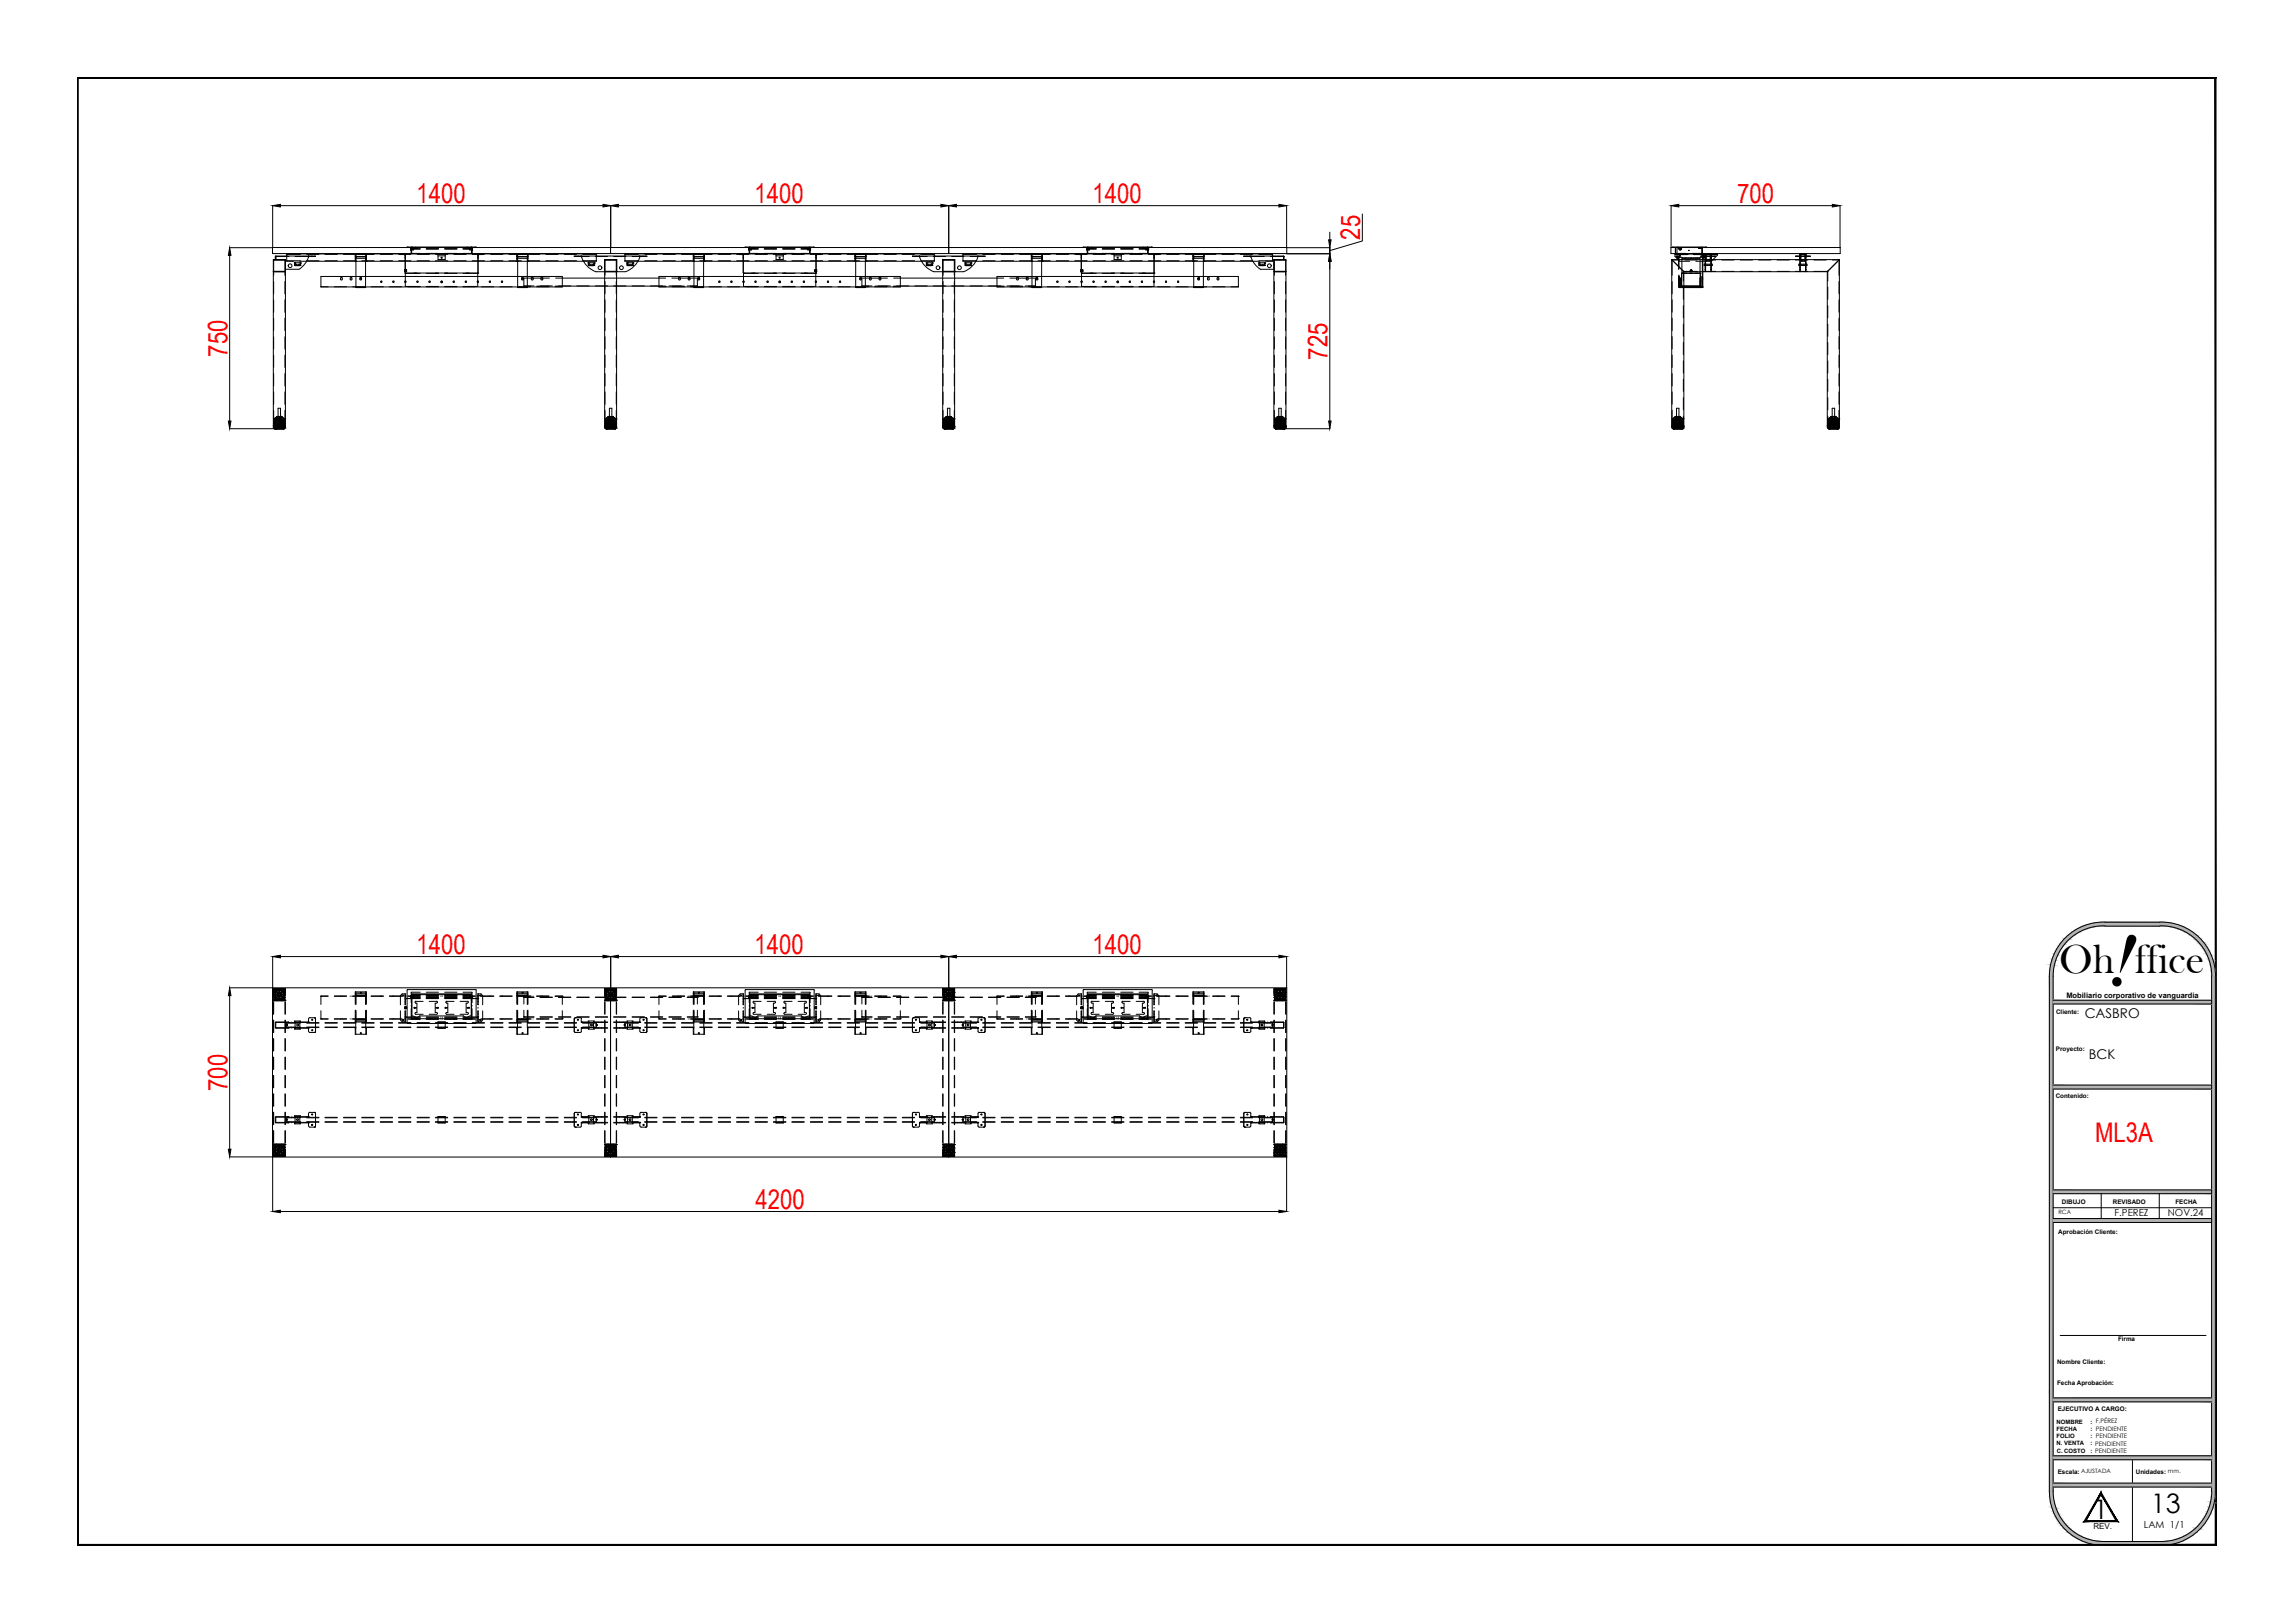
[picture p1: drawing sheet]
<svg xmlns="http://www.w3.org/2000/svg" width="594mm" height="420mm" viewBox="0 0 594 420" stroke-linecap="round" stroke-linejoin="round" font-family="sans-serif">
<defs><g id="words">
<text font-size="20.6" x="545.2" y="254.3" transform="rotate(19 545.2 254.3)">!</text>
<text font-size="10.7" x="533" y="251.9">Oh ffice</text>
<g font-size="7" fill="#f00">
<text x="107.8" y="52.6">1400</text>
<text x="195.3" y="52.6">1400</text>
<text x="282.8" y="52.6">1400</text>
<text x="449.7" y="52.6">700</text>
<text x="352.1" y="62" transform="rotate(-90 352.1 62)">25</text>
<text x="58.9" y="92.3" transform="rotate(-90 58.9 92.3)">750</text>
<text x="343.7" y="93.1" transform="rotate(-90 343.7 93.1)">725</text>
<text x="107.8" y="247">1400</text>
<text x="195.3" y="247">1400</text>
<text x="282.8" y="247">1400</text>
<text x="58.9" y="282.4" transform="rotate(-90 58.9 282.4)">700</text>
<text x="542.3" y="295.6">ML3A</text>
<text x="195.6" y="313">4200</text>
</g>
<g font-size="7">
<text x="541.9" y="393.3">1</text>
<text x="556.8" y="391.7">13</text>
</g>
<g font-size="3.5">
<text x="539.6" y="263.6">CASBRO</text>
<text x="540.7" y="274.3">BCK</text>
</g>
<g font-size="2.5">
<text x="547.4" y="314.8">F.PEREZ</text>
<text x="561.1" y="314.8">NOV.24</text>
<text x="555" y="395.5">LAM 1/1</text>
</g>
<text font-size="2.1" x="541.9" y="395.8">REV.</text>
<text font-size="2" x="534.9" y="258.4">Mobiliario corporativo de vanguardia</text>
<g font-size="1.6">
<text x="532.2" y="262.4">Cliente:</text>
<text x="532.2" y="272.1">Proyecto:</text>
<text x="532.1" y="284.3">Contenido:</text>
<text x="533.8" y="311.6">DIBUJO</text>
<text x="546.9" y="311.6">REVISADO</text>
<text x="563.1" y="311.6">FECHA</text>
<text x="532.8" y="319.4">Aprobación Cliente:</text>
<text x="548.3" y="347.1">Firma</text>
<text x="532.5" y="353.2">Nombre Cliente:</text>
<text x="532.5" y="358.5">Fecha Aprobación:</text>
<text x="532.7" y="365.2">EJECUTIVO A CARGO:</text>
<text x="532.7" y="381.5">Escala: AJUSTADA</text>
<text x="552.9" y="381.5">Unidades: mm.</text>
</g>
<g font-size="1.5">
<text x="532.8" y="314.4">RCA</text>
<text x="532.4" y="368.6">NOMBRE</text>
<text x="532.4" y="370.5">FECHA</text>
<text x="541.1" y="368.6">: F.PÉREZ</text>
<text x="541.1" y="370.5">: PENDIENTE</text>
<text x="532.4" y="372.3">FOLIO</text>
<text x="532.4" y="374.2">N. VENTA</text>
<text x="532.4" y="376">C. COSTO</text>
<text x="541.1" y="372.3">: PENDIENTE</text>
<text x="541.1" y="374.2">: PENDIENTE</text>
<text x="541.1" y="376">: PENDIENTE</text>
</g>
</g></defs>
<g fill="#000" stroke="#000" stroke-width=".26">
<path d="M20 20.1v.2l553.6-.2zM20 20.3l553.6-.2v.2z"/>
<path d="M543.9 386.3v.6l4.4 7zM543.9 386.9l4.4 7-.6-.3zM539.4 393.9h8.9l-.6-.3zM539.4 393.9l.6-.3h7.7zM543.9 386.3l-4.5 7.6 .6-.3zM543.9 386.3v.6l-3.9 6.7z"/>
<path d="M20 400h553.6l-.2-.2zM20 400l.2-.2h553.2zM20 20.1v379.9l.2-.2zM20 20.1l.2 .2v379.5zM20 20.1l.2 .2 553.4-.2zM20.2 20.3l553.4-.2-.2 .2zM573.6 20.1l-.2 .2 .2 379.7zM573.4 20.3l.2 379.7-.2-.2z"/>
<path d="M20 400h553.6v-.2zM20 399.8h553.6l-553.6 .2z"/>
</g>
<g fill="none" stroke="#000" stroke-width=".26">
<path d="M544.9 239.8h14.2M544.9 239.7a13 13 0 0 0-13.4 13v133.4M559.1 239.7a13 13 0 0 1 13.4 13M531.5 258.9h41v1h-41M572.5 252.7v133.4M573.5 252.7a14 14 0 0 0-14.4-14h-14.2a13.9 13.9 0 0 0-14.4 14v133.4a13.9 13.9 0 0 0 14.4 13.9h14.2a14 14 0 0 0 14.4-13.9v-133.4M531.5 280.9h41v1h-41M531.5 308h41v1h-41M531.5 315.5h41v1h-41M531.5 312.7h41M543.9 309v6.5M558.9 309v6.5"/>
<path d="M533.3 345.7h37.7M531.5 376.9h41M531.5 377.9h41M531.5 361.9h41M531.5 362.9h41M552 377.9v6M531.5 386a13 13 0 0 0 13.4 13.1M531.5 385h41M531.5 383.9h41M544.9 399.1h14.2M552 385v14.1M572.5 386a13 13 0 0 1-13.4 13.1"/>
</g>
<g fill="#b3b3b3" stroke="#b3b3b3" stroke-width=".26">
<path d="M544.9 238.7l15.6 .1zM543.4 238.8h17.1z"/>
<path d="M543.4 238.8l18.6 .2-1.5-.2zM541.9 239l1.5-.2 18.6 .2z"/>
<path d="M541.9 239l21.6 .3-1.5-.3zM540.5 239.3l1.4-.3 21.6 .3z"/>
<path d="M540.5 239.3l24.2 .5-1.2-.5zM539.3 239.8l1.2-.5 24.2 .5z"/>
<path d="M559.1 239.8h5.6zM559.1 239.8h5.6z"/>
<path d="M539.3 239.8h5.6zM539.2 239.8h4.3z"/>
<path d="M560.5 239.8h4.4zM560.5 239.8h4.4z"/>
<path d="M539.2 239.8h4.3zM539.1 239.8h4z"/>
<path d="M560.8 239.8l4.4 .1zM560.8 239.8l4.4 .1z"/>
<path d="M539.1 239.8h4zM538.8 239.9h3.3z"/>
<path d="M561.8 239.9l4 .4-.6-.4zM561.8 239.9l4 .4h-2.6z"/>
<path d="M538.8 239.9l2 .4 1.3-.4zM538.1 240.3l.7-.4 2 .4z"/>
<path d="M563.2 240.3l3 .2-.4-.2zM563.2 240.3l3 .2h-2.5z"/>
<path d="M538.1 240.3l2.1 .2 .6-.2zM537.7 240.5l.4-.2 2.1 .2z"/>
<path d="M563.7 240.5l2.9 .2-.4-.2zM563.7 240.5l2.9 .2h-2.1z"/>
<path d="M537.7 240.5l1.8 .2 .7-.2zM537.3 240.7l.4-.2 1.8 .2z"/>
<path d="M564.5 240.7l3 .5-.9-.5zM564.5 240.7l3 .5h-1.9z"/>
<path d="M537.3 240.7l1.1 .5 1.1-.5zM536.5 241.2l.8-.5 1.1 .5z"/>
<path d="M565.6 241.2l2 .1zM565.6 241.2l2 .1z"/>
<path d="M536.5 241.2h1.9zM536.3 241.3h1.9z"/>
<path d="M565.8 241.3l2.8 .8-1-.8zM565.8 241.3l2.8 .8h-1.7z"/>
<path d="M536.3 241.3l.8 .8 1.1-.8zM535.4 242.1l.9-.8 .8 .8z"/>
<path d="M566.9 242.1l1.8 .1zM566.9 242.1l1.8 .1z"/>
<path d="M535.4 242.1h1.7zM535.3 242.2h1.6z"/>
<path d="M567.1 242.2l2.3 .7-.7-.7zM567.1 242.2l2.3 .7h-1.4z"/>
<path d="M535.3 242.2l.7 .7 .9-.7zM535.3 242.2l.7 .7h-1.5z"/>
<path d="M568 242.9l1.7 .3-.3-.3zM568 242.9l1.7 .3h-1.4z"/>
<path d="M534.5 242.9l1.2 .3 .3-.3zM534.5 242.9l1.2 .3h-1.5z"/>
<path d="M568.3 243.2l2 .7-.6-.7zM568.3 243.2l2 .7h-1.3z"/>
<path d="M534.2 243.2l.7 .7 .8-.7zM534.2 243.2l.7 .7h-1.2z"/>
<path d="M569 243.9l1.7 .5-.4-.5zM569 243.9l1.7 .5h-1.3z"/>
<path d="M533.7 243.9l.9 .5 .3-.5zM533.7 243.9l.9 .5h-1.4z"/>
<path d="M569.4 244.4l1.7 .6-.4-.6zM569.4 244.4l1.7 .6h-1.2z"/>
<path d="M533.2 244.4l.8 .6 .6-.6zM533.2 244.4l.8 .6h-1.1z"/>
<path d="M569.9 245l1.6 .6-.4-.6zM569.9 245l1.6 .6h-1.2z"/>
<path d="M532.9 245l.7 .6 .4-.6zM532.9 245l.7 .6h-1.2z"/>
<path d="M570.3 245.6l1.5 .5-.3-.5zM570.3 245.6l1.5 .5h-1.1z"/>
<path d="M532.4 245.6l.9 .5 .3-.5zM532.4 245.6l.9 .5h-1.2z"/>
<path d="M570.7 246.1l1.5 .9-.4-.9zM570.7 246.1l1.5 .9h-1.1z"/>
<path d="M532.1 246.1l.8 .9 .4-.9zM532.1 246.1l.8 .9h-1.2z"/>
<path d="M571.1 247l1.3 .3-.2-.3zM571.1 247l1.3 .3h-1.1z"/>
<path d="M531.7 247l1 .3 .2-.3zM531.7 247l1 .3h-1.1z"/>
<path d="M571.3 247.3l1.5 1-.4-1zM571.3 247.3l1.5 1h-1.1z"/>
<path d="M531.6 247.3l.7 1 .4-1zM531.6 247.3l.7 1h-1.1z"/>
<path d="M571.7 248.3l1.2 .4-.1-.4zM571.7 248.3l1.2 .4h-1.1z"/>
<path d="M531.2 248.3l.9 .4 .2-.4zM531.2 248.3l.9 .4h-1z"/>
<path d="M571.8 248.7l1.4 1.1-.3-1.1zM571.8 248.7l1.4 1.1h-1.1z"/>
<path d="M531.1 248.7l.7 1.1 .3-1.1zM531.1 248.7l.7 1.1h-1z"/>
<path d="M572.1 249.8l1.1 .2v-.2zM572.1 249.8l1.1 .2h-1z"/>
<path d="M530.8 249.8l1 .2v-.2zM530.8 249.8l1 .2h-1.1z"/>
<path d="M572.2 250l1.2 1.2-.2-1.2zM572.2 250l1.2 1.2h-1z"/>
<path d="M530.7 250l.9 1.2 .2-1.2zM530.7 250l.9 1.2h-1z"/>
<path d="M572.4 251.2l1 .2zM572.4 251.2l1 .2z"/>
<path d="M530.6 251.2l1 .2zM530.6 251.2l1 .2h-1.1z"/>
<path d="M572.4 251.4l1.1 1.3-.1-1.3zM572.4 251.4l1.1 1.3h-1z"/>
<path d="M530.5 251.4l1 1.3 .1-1.3zM530.5 251.4l1 1.3h-1z"/>
<path d="M572.5 252.7l1 107.5v-107.5zM572.5 252.7l1 107.5h-1z"/>
<path d="M530.5 252.7l1 107.5v-107.5zM530.5 252.7l1 107.5h-1z"/>
<path d="M572.5 360.2l1 25.9v-25.9zM572.5 360.2l1 25.9h-1z"/>
<path d="M530.5 360.2l1 25.9v-25.9zM530.5 360.2l1 25.9h-1z"/>
<path d="M572.5 386.1l.9 1.4 .1-1.4zM572.5 386.1l.9 1.4h-1z"/>
<path d="M530.5 386.1l1.1 1.4-.1-1.4zM530.5 386.1l1.1 1.4h-1.1z"/>
<path d="M572.4 387.5h1zM572.4 387.5h1z"/>
<path d="M530.5 387.5h1.1zM530.5 387.5h1.1z"/>
<path d="M572.4 387.5l.8 1.3 .2-1.3zM572.4 387.5l.8 1.3h-1z"/>
<path d="M530.6 387.5l1.2 1.3-.2-1.3zM530.6 387.5l1.2 1.3h-1.1z"/>
<path d="M572.2 388.8l1 .2v-.2zM572.2 388.8l1 .2h-1.1z"/>
<path d="M530.7 388.8l1.1 .2v-.2zM530.7 388.8l1.1 .2h-1z"/>
<path d="M572.1 389l.8 1.2 .3-1.2zM572.1 389l.8 1.2h-1.1z"/>
<path d="M530.8 389l1.3 1.2-.3-1.2zM530.8 389l1.3 1.2h-1z"/>
<path d="M571.8 390.2l1 .3 .1-.3zM571.8 390.2l1 .3h-1.1z"/>
<path d="M531.1 390.2l1.2 .3-.2-.3zM531.1 390.2l1.2 .3h-1.1z"/>
<path d="M571.7 390.5l.7 .9 .4-.9zM571.7 390.5l.7 .9h-1.1z"/>
<path d="M531.2 390.5l1.5 .9-.4-.9zM531.2 390.5l1.5 .9h-1.1z"/>
<path d="M571.3 391.4l.9 .5 .2-.5zM571.3 391.4l.9 .5h-1.1z"/>
<path d="M531.6 391.4l1.3 .5-.2-.5zM531.6 391.4l1.3 .5h-1.2z"/>
<path d="M571.1 391.9l.7 .8 .4-.8zM571.1 391.9l.7 .8h-1.1z"/>
<path d="M531.7 391.9l1.6 .8-.4-.8zM531.7 391.9l1.6 .8h-1.2z"/>
<path d="M570.7 392.7l.8 .5 .3-.5zM570.7 392.7l.8 .5h-1.2z"/>
<path d="M532.1 392.7l1.5 .5-.3-.5zM532.1 392.7l1.5 .5h-1.2z"/>
<path d="M570.3 393.2l.8 .6 .4-.6zM570.3 393.2l.8 .6h-1.2z"/>
<path d="M532.4 393.2l1.6 .6-.4-.6zM532.4 393.2l1.6 .6h-1.1z"/>
<path d="M569.9 393.8l.8 .6 .4-.6zM569.9 393.8l.8 .6h-1.3z"/>
<path d="M532.9 393.8l1.7 .6-.6-.6zM532.9 393.8l1.7 .6h-1.4z"/>
<path d="M569.4 394.4l.9 .5 .4-.5zM569.4 394.4l.9 .5h-1.3z"/>
<path d="M533.2 394.4l1.7 .5-.3-.5zM533.2 394.4l1.7 .5h-1.2z"/>
<path d="M569 394.9l.7 .7 .6-.7zM568.3 395.6l.7-.7 .7 .7z"/>
<path d="M533.7 394.9l2 .7-.8-.7zM533.7 394.9l2 .7h-1.5z"/>
<path d="M568.3 395.6l1.1 .2 .3-.2zM568 395.8l.3-.2 1.1 .2z"/>
<path d="M534.2 395.6l1.8 .2-.3-.2zM534.2 395.6l1.8 .2h-1.5z"/>
<path d="M568 395.8l.7 .8 .7-.8zM567.1 396.6l.9-.8 .7 .8z"/>
<path d="M534.5 395.8l2.4 .8-.9-.8zM534.5 395.8l2.4 .8h-1.6z"/>
<path d="M567.1 396.6h1.6zM567.1 396.6l1.5 .1h-1.7z"/>
<path d="M535.3 396.6l1.8 .1zM535.3 396.6l1.8 .1z"/>
<path d="M566.9 396.7l.7 .8 1-.8zM565.8 397.5l1.1-.8 .7 .8z"/>
<path d="M535.4 396.7l2.8 .8-1.1-.8zM535.4 396.7l2.8 .8h-1.9z"/>
<path d="M565.8 397.5h1.8zM565.6 397.5h1.9z"/>
<path d="M536.3 397.5h2.1zM536.3 397.5h2.1z"/>
<path d="M565.6 397.5l1 .5 .9-.5zM564.5 398l1.1-.5 1 .5z"/>
<path d="M536.5 397.5l3 .5-1.1-.5zM536.5 397.5l3 .5h-2.2z"/>
<path d="M564.5 398l1.7 .3 .4-.3zM563.7 398.3l.8-.3 1.7 .3z"/>
<path d="M537.3 398l2.9 .3-.7-.3zM537.3 398l2.9 .3h-2.5z"/>
<path d="M563.7 398.3l2.1 .2 .4-.2zM563.2 398.5l.5-.2 2.1 .2z"/>
<path d="M537.7 398.3l3.1 .2-.6-.2zM537.7 398.3l3.1 .2h-2.7z"/>
<path d="M563.2 398.5l2 .4 .6-.4zM561.8 398.9l1.4-.4 2 .4z"/>
<path d="M538.1 398.5l4 .4-1.3-.4zM538.1 398.5l4 .4h-3.3z"/>
<path d="M561.8 398.9h3.4zM560.8 399h4.1z"/>
<path d="M538.8 398.9l4.3 .1zM538.8 398.9l4.3 .1z"/>
<path d="M560.8 399h4.1zM560.5 399h4.2z"/>
<path d="M539.1 399h4.4zM539.1 399h4.4z"/>
<path d="M560.5 399h4.2zM559.1 399.1h5.6z"/>
<path d="M539.2 399l5.7 .1zM539.2 399l5.7 .1z"/>
<path d="M539.3 399.1l24.2 .4 1.2-.4zM539.3 399.1l24.2 .4h-23z"/>
<path d="M540.5 399.5l21.5 .3 1.5-.3zM540.5 399.5l21.5 .3h-20.1z"/>
<path d="M541.9 399.8l18.6 .2 1.5-.2zM541.9 399.8l18.6 .2h-17.1z"/>
<path d="M543.4 400h17.1zM543.4 400h15.7z"/>
<path d="M531.5 308l41 1v-1zM531.5 308l41 1h-41z"/>
<path d="M531.5 383.9l41 1.1v-1.1zM531.5 383.9l41 1.1h-41z"/>
<path d="M531.5 315.5l41 1v-1zM531.5 315.5l41 1h-41z"/>
<path d="M531.5 376.9l41 1v-1zM531.5 376.9l41 1h-41z"/>
<path d="M531.5 280.9l41 1v-1zM531.5 280.9l41 1h-41z"/>
<path d="M531.5 258.9l41 1v-1zM531.5 258.9l41 1h-41z"/>
<path d="M531.5 361.9l41 1v-1zM531.5 361.9l41 1h-41z"/>
</g>
<g fill="none" stroke="#000" stroke-width=".26">
<path d="M70.6 53.2v10.9h-11.1M72.6 53.2h83.5M158.1 53.2v10.9M160.1 53.2h83.5M245.6 53.2v10.9M247.6 53.2h83.5M333.1 53.2v10.9h11.1M352.7 55.4v7l-8.5 2.5M432.6 53.2v10.9M434.6 53.2h39.7M476.3 53.2v10.9M59.5 66.1v42.9"/>
<path d="M333.1 65.7h11.1M344.2 65.7v-1.6v1.6M344.2 60.1v2M344.2 67.7v41.3M59.5 111h12.7M331.3 111h12.9M59.5 257.8v39.7M70.6 247.6v8.1h-11.1M72.6 247.6h83.5M158.1 247.6v8.1M160.1 247.6h83.5M245.6 247.6v8.1"/>
<path d="M247.6 247.6h83.5M333.1 247.6v8.1M59.5 299.5h11.1v14.1M333.1 299.5v14.1M72.6 313.6h258.5"/>
</g>
<g fill="#000" stroke="#000" stroke-width=".26">
<path d="M70.6 53.2l2-.3v.7zM156.1 52.9l2 .3-2 .4zM158.1 53.2l2-.3v.7zM243.6 52.9l2 .3-2 .4zM245.6 53.2l2-.3v.7zM331.1 52.9l2 .3-2 .4zM432.6 53.2l2-.3v.7zM474.3 52.9l2 .3-2 .4zM59.5 64.1l.3 2h-.7zM344.2 65.7l.4 2h-.7zM343.9 62.1h.7l-.4 2zM59.1 109h.7l-.3 2z"/>
<path d="M343.9 109h.7l-.4 2zM59.5 255.7l.3 2.1h-.7zM70.6 247.6l2-.3v.7zM156.1 247.3l2 .3-2 .4zM158.1 247.6l2-.3v.7zM243.6 247.3l2 .3-2 .4zM245.6 247.6l2-.3v.7zM331.1 247.3l2 .3-2 .4zM59.1 297.5h.7l-.3 2zM70.6 313.6l2-.3v.6zM331.1 313.3l2 .3-2 .3z"/>
</g>
<!-- layer: MD_Visible -->
<g fill="none" stroke="#000" stroke-width=".26">
<path d="M70.5 64.1h262.6v1.5h-262.6zM71.3 66.4l.1 .8M71.4 66.3v.1M71.4 66.4h.1M71.4 66.3h8.5M71.4 66.4v.8M71.4 66.3l-.1 .1M73.8 67.2l.1 .1M73.9 69.7h3.5M76.2 67.9v.4M76.3 68.3h.1M76.3 67.9h.1"/>
<path d="M76.3 68.4h1.4v.3h-1.4zM76.3 67.9h1.4M76.3 68.3v.1M76.4 68.7h.1M76.4 68.8h1.2M77.6 68.7h.1M77.7 68.7h.1M77.7 68.3v.1M77.7 68.3h.1M77.7 67.9h.1M77.8 67.9v.4M79.3 67.6h71.7"/>
<path d="M79.8 66.3v.3M79.8 66.4h.1M79.9 66.6l-.8 1.5-1.7 1.6M79.9 66.3h1.8l-1.8 .1M79.9 66.3v.1M88.2 71.9l.4 .1-.2 .5-.2-.2zM91.1 72v.3M91.1 72l-.4-.1-.1 .4 .3 .2 .2-.2M92 67.6h.1M92.1 67.6h.1M92.1 74.3h2.5M92.1 71.6h-9v2.7h9"/>
<path d="M92.1 67.6v6.7M94.6 74.3h39.4M94.6 71.6h39.4M94.6 67.6v6.7M94.7 67.6h.1M94.8 67.6h.1M98.5 72.9v.1M98.6 73l.1 .1 .2-.1M98.6 72.9l.1-.2 .2 .2M98.8 72.9v.1M101.7 72.9v.1M101.7 73l.1 .1 .2-.1"/>
<path d="M101.7 72.9l.1-.2 .2 .2M102 72.9v.1M104.8 69.9h.1M104.9 70.7h.1M104.9 67.6v3.1M104.9 70.7v.9M104.9 69.9v.4M104.9 69.9h.1M104.9 70.3h.1M104.9 72.8v.4M104.9 70.7h18.8M104.9 69.8h.1"/>
<path d="M105 69.9h.3v.4h-.5v-.5v.5M105 69.9v.4M105 69.9h.1M105 70.3h.1M105.4 64.1h17.8M111 72.9v.1M111.1 72.9l.2-.1 .1 .2-.2 .1-.1-.1M113.4 65.7h-39.2v.6M113.4 65.6v.6h1.8v-.6M114.2 72.9h.3M115.2 65.7h39.2v.6M117.3 72.9v.1"/>
<path d="M117.3 72.9l.3-.1v.2l-.1 .1-.2-.1M120.7 72.9v.1M120.7 72.9l-.1-.2-.2 .2 .2 .2 .1-.1M123.7 70.7h.1M123.7 70.7v.9M123.7 72.8v.4M123.7 67.6v3.1M129.8 72.9v.1M129.8 72.9l.3-.1v.2l-.1 .1-.2-.1M133.8 67.6h.1M133.9 67.6h.1M134 74.3h2.5"/>
<path d="M134 67.6v6.7M136.5 71.6h9.1v2.7h-9.1M136.5 67.6v6.7M136.5 67.6h.1M136.7 67.6h.1M137.5 72.3v-.3h.5v.3M137.6 72l.2-.2 .2 .2M137.6 72.3l.2 .2 .2-.2M140 72l.3 .5 .2-.5M140 72h.5M140.1 72l.2-.2 .2 .2M145.6 72h10.9"/>
<path d="M145.6 74.1h10.9M150.5 66.3h-1.9l1.9 .1M150.5 66.4h.1M150.5 66.3h15.1M150.5 66.3v.1M150.6 66.3a2.56 2.56 0 0 0 .9 2.1l1.5 1.3 1.3 .7M152.2 67.9v.4M152.3 67.9h.1M152.3 68.3h.1M152.3 68.4h1.5v.3h-1.5zM152.3 67.9h1.5M152.4 68.3h.1"/>
<path d="M152.4 68.3v.1M152.4 68.7h.1M152.4 68.8h1.3M153.7 68.7h.1M153.7 68.3v.1M153.7 68.3h.1M153.8 67.9h.1M153.8 68.3h.1M153.8 67.9v.4M154.2 70.3h2.2M156.4 70.3h.1M156.5 70.3v-3.1h3.2v3.1"/>
<path d="M156.6 67.2v43.6M158 64.1v1.5M159.5 67.2l.1 43.5M159.6 72h11M159.6 74.1h11M159.7 70.3h.1M159.7 70.3h2.2M162.3 67.9v.4M162.3 68.3h.1M162.3 67.9h.1M162.3 68.4h1.5v.3h-1.5zM162.3 67.9h1.5"/>
<path d="M162.4 68.3h.1M162.4 68.3v.1M162.4 68.7h.1M162.4 68.8h1.3M163.7 68.7h.1M163.7 68.3v.1M163.8 68.3h.1M163.8 67.9h.1M163.8 67.9v.4M165.1 67.6h73.4M165.6 66.3v.1M165.6 66.4h.1"/>
<path d="M165.6 66.3a5.7 5.7 0 0 1-3.7 4.1M165.6 66.3h1.8l-1.8 .1M175.7 72l.2-.2 .2 .2M175.7 72v.4l.4-.1M175.7 72h.4v.3M178.2 72v.4l.4-.1M178.2 72h.4v.3M178.2 72l.2-.2 .2 .2M179.5 67.6h.1M179.6 67.6h.1M179.6 74.3h2.5M179.6 71.6h-9v2.7h9"/>
<path d="M179.6 67.6v6.7M182.1 74.3h39.4M182.1 71.6h39.4M182.1 67.6v6.7M182.2 67.6h.1M182.3 67.6h.1M189.2 72.9v.1M189.2 72.9l.3-.1v.2l-.2 .1-.1-.1M192.3 72.9v.1M192.3 73l.2 .1 .1-.1M192.3 72.9l.2-.2 .1 .2M192.4 67.6l.1 3.1"/>
<path d="M192.5 70.7h.1M192.5 70.7v.9M192.5 70.7h18.7M192.5 72.8v.4M192.6 72.9v.1M192.9 64.1h17.8M200.9 65.7h-39.1v.6M200.9 65.6v.6h1.8v-.6M201.6 72.9v.1M201.7 72.9l.2-.1 .1 .2-.2 .1-.1-.1M202 72.9h-.3M202.7 65.7h39.2v.6"/>
<path d="M204.8 72.9v.1M204.8 72.9l.2-.2 .1 .2-.1 .2-.2-.1M208.2 72.9v.1M208.3 72.9l-.2-.2-.2 .2 .2 .2 .2-.1M211.1 69.9h-.3v.4h.4M211.1 69.9h.1M211.1 70.3h.1M211.1 69.9v.4M211.1 69.8h.1M211.2 70.7h.1M211.2 70.7v.9M211.2 69.9h.1"/>
<path d="M211.2 70.3h.1M211.2 72.8v.4M211.2 67.6v3.1M211.2 69.9v.4M211.3 70.3v-.5v.5M211.3 69.9h.1M217.3 72.9v.1M217.3 72.9l.2-.2 .1 .2-.1 .2-.2-.1M221.3 67.6h.1M221.4 67.6h.1M221.5 74.3h2.5M221.5 67.6v6.7"/>
<path d="M224 71.6h9.1v2.7h-9.1M224 67.6v6.7M224 67.6h.1M224.2 67.6h.1M225.1 72v.4l.4-.1M225.1 72h.4v.3M225.1 72l.2-.2 .2 .2M227.6 72v.4l.4-.1M227.6 72h.4v.3M227.6 72l.2-.2 .2 .2M233.1 72h10.9M233.1 74.1h10.9"/>
<path d="M238 66.3h-1.8l1.8 .1M238 66.4h.1M238 66.3h15.2M238 66.3v.1M238.1 66.3a2.56 2.56 0 0 0 .9 2.1l1 .9a4.4 4.4 0 0 0 4 1M239.8 67.9h.1M239.8 68.3h.1M239.8 68.4h1.5v.3h-1.5zM239.8 67.9h1.5M239.8 67.9v.4M239.9 68.3h.1M239.9 68.7h.1"/>
<path d="M239.9 68.8h1.3M239.9 68.3v.1M241.2 68.7h.1M241.2 68.3h.1M241.2 68.3v.1M241.3 68.3h.1M241.3 67.9h.1M241.4 67.9v.4M244 70.3v-3.1h3.2l-.1 43.6M244 70.3h.1M244.1 67.2v43.6M245.6 64.1v1.5"/>
<path d="M247 67.2l.1 .1M247.1 72h11M247.1 74.1h11M247.2 70.3h.1M249.8 67.9h.1M249.8 68.3h.1M249.8 68.4h1.5v.3h-1.5zM249.8 67.9h1.5M249.8 67.9v.4M249.9 68.3h.1M250 68.7h.1M250 68.8h1.2"/>
<path d="M250 68.3v.1M251.2 68.7h.1M251.3 68.7h.1M251.3 68.3h.1M251.3 68.3v.1M251.3 67.9h.1M251.4 67.9v.4M252.6 67.6h71.7M253.1 66.3a2.63 2.63 0 0 1-1 2.1l-.9 .9a4.4 4.4 0 0 1-4 1M253.1 66.4h.1M253.2 66.3h1.8l-1.8 .1M253.2 66.3v.1"/>
<path d="M263.2 72l.2 .5 .2-.5M263.2 72h.4M263.2 72l.2-.2 .2 .2M265.7 72l.2 .5 .2-.5M265.7 72h.4M265.7 72l.2-.2 .2 .2M267 67.6h.1M267.1 67.6h.1M267.1 74.3h2.5M267.1 71.6h-9v2.7h9M267.1 67.6v6.7M269.6 74.3h39.4"/>
<path d="M269.6 71.6h39.4M269.6 67.6v6.7M269.7 67.6h.1M269.8 67.6h.1M276.7 72.9v.1M276.7 72.9l.2-.2 .1 .2-.1 .2-.2-.1M279.8 69.8h.1M279.8 69.8l.1 .5M279.8 69.9h.1M279.9 67.6v3.1M279.9 70.7h.1M279.9 69.9v.4"/>
<path d="M280 70.7h.1M280 70.7v.9M280 69.9h.1M280 70.3h.1M280 70.7h18.7M280 72.8v.4M280 69.8h.1M280 69.9h.3v.4h-.3M280 69.9v.4M280.1 72.9v.1M280.1 72.9l-.1-.2-.2 .2 .2 .2 .1-.1M280.4 64.1h17.9"/>
<path d="M288.4 65.7h-39.1v.6M288.4 65.6v.6h1.9v-.6M289.2 72.9v.1M289.2 72.9l.2-.1 .1 .2-.2 .1-.1-.1M289.2 72.9h.3M290.3 65.7h39.1v.6M295.4 72.9v.1M295.5 72.9l.2-.1 .1 .2-.2 .1-.1-.1M298.5 72.9v.1M298.6 73l.1 .1 .2-.1M298.6 72.9l.1-.2 .2 .2M298.7 70.7h.1"/>
<path d="M298.7 70.7v.9M298.7 67.6v3.1M298.7 72.8v.4M298.8 67.6l-.1 3.1M298.8 72.9v.1M308.8 67.6h.1M308.9 67.6h.1M309 74.3h2.5M309 67.6v6.7M311.5 71.6h9.1v2.7h-9.1M311.5 67.6v6.7M311.5 67.6h.1"/>
<path d="M311.7 67.6h.1M313 72v.3M313 72l-.4-.1v.4l.2 .2 .2-.2M315.5 72v.3M315.5 72l-.4-.1v.4l.2 .2 .2-.2M323.8 66.3h-1.8l1.8 .1M323.8 66.4h.1M323.8 66.3h8.4M323.8 66.3v.1M323.8 66.3a2.35 2.35 0 0 0 .8 1.8l1.7 1.6M325.9 67.9v.4M325.9 67.9h.1"/>
<path d="M325.9 68.3h.1M325.9 68.4h1.5v.3h-1.5zM325.9 67.9h1.5M326 68.7h.1M326 68.3v.1M326 68.8h1.3M326.3 69.7h3.4M327.3 68.7h.1M327.3 68.3v.1M327.3 68.3h.1M327.4 68.3h.1M327.4 67.9h.1"/>
<path d="M327.4 67.9v.4M329.9 67.2l-.2 .1M332.2 66.3v.1M332.2 66.4h.1M332.2 66.4v.8M332.3 66.3l.1 .1M332.4 66.4l-.2 .8M432.5 64.1h43.8v1.5h-43.8zM432.7 67.2l.2 43.6M432.7 67.2l3.2 3.1M432.7 67.2h43.4M433 64.1h8.8"/>
<path d="M434.2 66.5l.3 .1v.2M434.4 67.2l-.8-.8v-.6h11v.3l-1.2 1.1M435.9 70.3l-.1 40.5M435.9 70.3h37.1M435.9 74.3h4.8M435.9 74.5h4.8M435.9 74.1h4.2M435.9 74.2h4.6M435.9 74h4.2M435.9 70.8h4.2M440.1 74h.1M440.1 70.3v.5"/>
<path d="M440.1 70.8h.1M440.1 70.7h.1M440.1 72v2M440.1 70.8v3.4M440.1 74.2h.1M440.1 74.1h.1M440.5 74.2h.1M440.6 71.6v2.6M440.7 74.3h.1M440.7 70.3v4M440.8 70.3l-.1 4.1M440.8 66.6h.1"/>
<path d="M440.8 66.6v.2M440.8 66.5h.3M441 66.5h.1M441.4 66.4v.8M441.4 65.6v.1M441.5 65.9l-.1 .5h-1.1h3.8l-1.3-.1M441.5 66.4h.1M441.5 65.8v.6M441.5 65.8h.1M441.5 67.2h1.3M441.5 66.4v.8M441.6 67.2h.1"/>
<path d="M441.7 66.3v-.4h1v.4M441.7 67.2h.1M441.7 65.9h.1M441.7 65.7l-.1 .2M442.7 65.9h.1M442.7 65.7l.1 .2M442.7 67.2h.1M442.8 66.4h.1M442.8 66.3v.1M442.8 65.8v.1M442.8 65.9h.1M442.8 65.9v.4"/>
<path d="M442.8 66.4l.1 .8M442.9 65.8h.1M443 65.6v.1M443 66.4v.8M465.9 67.2h.1M466 65.6l-.1 .7M466 65.8v.5M466 65.8h.1M466 65.7h1.4M466 66.4v.8M466.1 66.4h.1M466.1 66.3v.1"/>
<path d="M466.1 67.2h1.3M466.1 66.4v.8M466.1 66.3l-.2 .1M466.2 65.9v.4M466.2 67.2h.1M466.2 65.9h.1M466.2 65.9h1M466.3 65.7l-.2 .6M467.2 65.9h.1M467.2 65.7l.1 .6M467.2 65.9v.4M467.2 67.2h.1"/>
<path d="M467.3 67.2h.1M467.4 66.4h.1M467.4 65.8h.1M467.4 66.4v.8M467.4 65.8v.4M467.5 65.6v.6M467.5 66.4l1.1-.1h-3.8l1.1 .1v.8M467.5 66.4v.8M467.5 66.4l-.1-.1v.1M473 70.3v40.4M476.1 67.2v43.6M476.1 67.2l-3.1 3.1"/>
<path d="M70.8 110.2h3.1M70.8 110.8h.1M70.8 110.8h.9M70.9 110.8l-.1-43.5 3.1-.1-.1 43.6M71 110.8l.1 .2M71.1 110.8l.1 .2M71.1 111h.1M71.2 110.8v.2M71.2 111h.1M71.3 110.8v.2M71.3 111h.1M71.4 111h.2"/>
<path d="M71.4 110.8l.1 .2M71.4 111h.1M71.6 111h.1M71.7 110.4l1.3-.1v.7M71.7 110.4v.6M71.7 110.8h.1M71.7 110.4v.4M71.7 111h.2M71.8 110.4v.6M71.8 111h-.1M71.9 111h.3M72 110.9v.1"/>
<path d="M72 110.9l-.1 .1M72 110.4v.5M72.2 111h.2M72.2 110.9l.1 .1M72.2 110.9v.1M72.2 110.4v.5M72.4 110.9v.1M72.4 110.4v.5M72.4 111h.3M72.6 110.4l.1 .6M72.7 111h.2M72.7 110.9l-.1 .1"/>
<path d="M72.8 110.4v.5M72.9 110.9v.1M72.9 110.8h.1M72.9 110.4v.4M72.9 111h.1M72.9 110.8h.9M73 111h.2M73.2 111h.1M73.2 111h.3M73.2 110.8l-.1 .2M73.3 110.8v.1M73.4 110.9l-.1 .1"/>
<path d="M73.4 111h.1M73.5 110.8l-.1 .2M73.5 110.8l.1 .1M73.8 110.8h.1M156.5 110.2h3.1M156.6 110.8h.1M156.6 110.8h.9M156.8 110.8l.1 .2M156.9 111h.3M156.9 110.9v.1M156.9 110.8l.1 .2M156.9 111h.1"/>
<path d="M157 110.8l.1 .2M157.2 111h.1M157.2 110.8v.1M157.2 110.9l.1 .1M157.3 111h.2M157.4 110.9v.1M157.4 111h-.1M157.5 110.8h.1M157.5 110.7v.1M157.5 111h.2M157.5 110.4l.1 .6M157.5 111h.1"/>
<path d="M157.7 111h.2M157.7 110.9l.1 .1M157.7 110.9v.1M157.7 110.4v.5M157.9 111h.3M158 110.9v.1M158 110.9l-.1 .1M158 110.4v.5M158.2 110.4v.6M158.2 110.9v.1M158.2 111h.2M158.4 110.4v.6"/>
<path d="M158.4 111h.2M158.4 110.9v.1M158.6 111h.1M158.6 110.8h.1M158.6 110.7v.1M158.6 111h.2M158.6 110.4v.6M158.6 110.8h.9M158.8 110.8v.1M158.8 110.9v.1M158.8 110.8v-.5h-1.5v.6M158.8 111h.2"/>
<path d="M158.9 110.8v.1M159 111h.1M159 110.9v.1M159.1 111h.2M159.1 111h.1M159.1 110.8v.2M159.2 110.8v.2M159.3 110.8v.2M159.5 110.8h.1M159.7 110.7l-.2 .1M244 110.2h3.1M244.1 110.8h.1"/>
<path d="M244.1 110.8h.9M244.3 110.8l.1 .2M244.4 111h.2M244.4 110.8v.2M244.4 110.8l.1 .2M244.5 110.8l.1 .2M244.6 111h.1M244.7 111h.1M244.7 110.8l.1 .2M244.8 110.8l.1-.5h1.4v.7M244.8 111h.2M244.9 110.8v.2"/>
<path d="M244.9 111h-.1M245 110.8h.1M245 110.7v.1M245 111h.2M245 110.4l.1 .6M245 111h.1M245.2 111h.2M245.3 110.9v.1M245.3 110.9l-.1 .1M245.3 110.4v.5M245.4 111h.3M245.5 110.9v.1"/>
<path d="M245.5 110.9l-.1 .1M245.5 110.4v.5M245.7 110.4v.6M245.7 110.9v.1M245.7 111h.2M245.9 110.9v.1M245.9 110.4v.5M245.9 111h.2M246.1 110.8h.1M246.1 110.7v.1M246.1 111h.2M246.1 110.4v.6"/>
<path d="M246.1 110.8h.9M246.3 111h.2M246.5 111h.3M246.5 110.8v.2M246.6 110.8v.2M246.7 111h.1M246.7 110.8v.2M246.8 110.8v.2M246.9 110.9l-.1 .1M247 110.8h.1M329.7 110.2h3.2M329.7 110.7v-43.5l3.2 .1v43.4"/>
<path d="M329.8 110.7l.1 .1M329.9 110.8h.1M329.9 110.8h.9M330.1 110.9h.1M330.1 110.8v.1M330.1 111h.3M330.2 110.8v.1M330.2 111h.1M330.2 110.9l.1 .1M330.3 110.8l.1 .2M330.4 111h.2M330.4 110.8v.1"/>
<path d="M330.5 110.9v.1M330.5 111h-.1M330.6 111h.2M330.6 110.8l.1 .2M330.6 111h.1M330.8 110.8h.1M330.8 110.4v.4M330.8 111h.2M330.8 110.4l.1 .6M330.8 111h.1M331 111h.2M331 110.9l.1 .1"/>
<path d="M331 110.9v.1M331 110.4v.5M331.2 111h.3M331.2 110.9l.1 .1M331.2 110.9v.1M331.2 110.4v.5M331.4 110.9l.1 .1M331.4 110.4v.5M331.5 110.9l-.1 .1M331.5 111h.2M331.7 110.4v.6M331.7 111h.2"/>
<path d="M331.7 110.9l-.1 .1M331.9 110.4v.5M331.9 110.9v.1M331.9 110.8h.1M331.9 110.4v.4M331.9 111h.2M331.9 110.8h.9M331.9 110.4l-1.3-.1v.5M331.9 110.4l.1 .6M332 111h.1M332.1 111h.1M332.2 110.8v.1"/>
<path d="M332.2 111h.1M332.2 110.9v.1M332.3 111h.1M332.4 110.8v.1M332.4 111h.1M332.5 110.8l-.1 .2M332.5 110.9l-.1 .1M332.5 110.8v.2M332.6 110.9v.1M332.8 110.8h.1M332.9 110.7l-.1 .1M432.7 110.2h3.2"/>
<path d="M433 110.8l.1 .2M433.1 111h.1M433.1 111h.2M433.1 110.8l.1 .2M433.2 110.8l.1 .2M433.3 111h.1M433.3 111h.2M433.3 110.9l.1 .1M433.3 110.8v.2M433.5 111h.1M433.5 110.8l.1 .2M433.6 111h.2"/>
<path d="M433.7 111h-.1M433.7 110.4v.4h-.9M433.7 110.4v.6M433.7 110.4h1.2M433.8 111h.2M433.9 110.4l.1 .6M433.9 111h-.1M434 111h.2M434.1 110.9l.1 .1M434.1 110.9l-.1 .1M434.1 110.4v.5M434.2 111h.2"/>
<path d="M434.3 110.9l.1 .1M434.3 110.9l-.1 .1M434.3 110.4v.5M434.4 111h.2M434.5 110.9v.1M434.5 110.9l.1 .1M434.5 110.4v.5M434.6 111h.2M434.7 110.4v.6M434.7 111h.1M434.8 111h.1M434.9 110.4v.4"/>
<path d="M434.9 110.8h.9M434.9 110.8v.1M434.9 111h.2M434.9 110.9v.1M435.1 111h.1M435.1 110.8v.2M435.2 111h.2M435.3 110.9l-.1 .1M435.3 110.8l-.1 .2M435.4 111h.1M435.4 110.8l-.1 .2M435.5 111h.1"/>
<path d="M435.5 110.8v.2M435.6 110.8l-.1 .2M435.8 110.8h.1M473 110.2h3.1M473 110.7l.2 .1M473.1 110.8h.1M473.3 110.8l.1 .2M473.4 111h.1M473.4 110.8v.2M473.5 110.8v.1M473.5 111h.1M473.5 110.9l.1 .1"/>
<path d="M473.6 110.8v.1M473.6 111h.2M473.6 110.9l.1 .1M473.6 111h.1M473.8 111h.1M473.8 110.8v.2M473.9 111h.2M474 111h-.1M474 110.4v.6M474 110.4v.4h-.9M474 110.4h1.2M474.1 111h.2"/>
<path d="M474.1 110.4l.2 .6M474.1 111h.1M474.3 111h.2M474.4 110.4l-.1 .6M474.4 110.9l.1 .1M474.5 111h.2M474.6 110.9l-.1 .1M474.6 110.9l.1 .1M474.6 110.4v.5M474.7 111h.2M474.8 110.9l.1 .1M474.8 110.4v.5"/>
<path d="M474.8 110.9v.1M474.9 111h.1M475 110.4v.5M475 111h.2M475 110.9v.1M475.2 110.4v.4h.9M475.2 110.4v.5M475.2 111h.2M475.2 110.9v.1M475.4 110.8v.2M475.4 111h.1M475.5 111h.1"/>
<path d="M475.5 110.8v.2M475.6 110.9l-.1 .1M475.6 111h.2M475.6 111h.1M475.7 110.8v.1M475.7 110.9v.1M475.8 110.8l-.1 .2M475.8 111h.1M475.8 110.8v.1M475.9 110.9l-.1 .1M70.5 255.7h262.6v43.8h-262.6zM105.6 256.2h17.5"/>
<path d="M105.6 256.1l-.2 .3v8.3l.2 .2M106.6 257.3h15.5v6.4h-15.5zM106.6 257.5h15.4v6.1M123.1 256.1l.2 .2M123.2 256.4v8.3M158 255.7v43.8M193.1 256.2h17.5M193.1 256.1l-.2 .3v8.3l.2 .2M194.1 257.3h15.5v6.4h-15.5zM209.5 257.5h-15.4l.1 6.2M210.6 256.1l.1 .3 .1 8.3-.2 .2M245.6 255.7v43.8"/>
<path d="M280.6 256.2h17.5M280.6 256.1l-.2 .3v8.3l.2 .2M281.6 257.3h15.5v6.4h-15.5zM297 257.5h-15.3v6.2M298.1 256.1l.2 .3v8.3l-.2 .2M105.6 265h17.5M106.7 263.6v.1M107.7 263.6h-.1M108.6 263l-.9 .7M108.7 263h11.2M108.7 263h.1M119.9 263h.1"/>
<path d="M119.9 263l1.1 .7M121 263.6h.1M122 263.6v.1M123.3 264.7l-.2 .2M193.1 265h17.5M195.2 263.6h-.1M196.1 263l-.9 .7M196.3 263h11.1l1.1 .7M208.5 263.6h.1M209.5 263.6v.1M280.6 265h17.5M282.7 263.6h-.1"/>
<path d="M283.7 263l-1 .7M283.7 263h11.2l1.1 .7M283.8 263h-.1M296 263.6h.1M297 263.6v.1"/>
<circle cx="75.1" cy="68.8" r=".49"/>
<circle cx="93.4" cy="72.1" r=".15"/>
<circle cx="105" cy="72.9" r=".19"/>
<circle cx="108.1" cy="72.9" r=".19"/>
<circle cx="114.4" cy="72.9" r=".19"/>
<circle cx="123.7" cy="72.9" r=".19"/>
<circle cx="126.8" cy="72.9" r=".19"/>
<circle cx="135.2" cy="72.1" r=".15"/>
<circle cx="155.3" cy="69.3" r=".49"/>
<circle cx="160.9" cy="69.3" r=".49"/>
<circle cx="180.9" cy="72.1" r=".15"/>
<circle cx="186.2" cy="72.9" r=".19"/>
<circle cx="195.6" cy="72.9" r=".19"/>
<circle cx="198.7" cy="72.9" r=".19"/>
<circle cx="211.2" cy="72.9" r=".19"/>
<circle cx="214.4" cy="72.9" r=".19"/>
<circle cx="222.8" cy="72.1" r=".15"/>
<circle cx="242.8" cy="69.3" r=".49"/>
<circle cx="248.4" cy="69.3" r=".49"/>
<circle cx="268.4" cy="72.1" r=".15"/>
<circle cx="273.7" cy="72.9" r=".19"/>
<circle cx="283.1" cy="72.9" r=".19"/>
<circle cx="286.2" cy="72.9" r=".19"/>
<circle cx="292.5" cy="72.9" r=".19"/>
<circle cx="301.9" cy="72.9" r=".19"/>
<circle cx="305" cy="72.9" r=".19"/>
<circle cx="310.3" cy="72.1" r=".15"/>
<circle cx="328.6" cy="68.8" r=".49"/>
<circle cx="434.3" cy="66.6" r=".23"/>
<circle cx="434.3" cy="66.6" r=".19"/>
<circle cx="441" cy="66.6" r=".23"/>
<circle cx="441" cy="66.6" r=".19"/>
</g>
<!-- layer: MD_Hidden -->
<g fill="none" stroke="#000" stroke-width=".26">
<path d="M70.8 70.2h3.1M70.8 71.3v-4h3v4M70.8 72.9v3.2M70.8 77.6v3.2M70.8 70.3h3M71.4 66.4h3.4M73.8 72.9v3.2M73.8 77.6v3.2M74.1 66.3v.1M74.2 67.5v.1h1.8M74.2 65.9h3.6M74.2 67.5h3.6"/>
<path d="M74.2 66.3v1.2M74.4 66.3v.1M76.3 68.4v.3M76.4 66.4h3.4M76.8 68.4v.3M77.3 68.4v.3M77.6 67.6h1.7M77.6 68.4v.3M77.7 68.4v.3M79.4 65.9h3.2M79.4 67.5h3.2M80.6 66.3v.1"/>
<path d="M81 66.3v.1M83.1 74.2h1.8M84.1 65.9h3.2M84.1 67.5h3.2M86.5 74.2h3.2M88.9 65.9h7.9M88.9 67.5h3.2M91.3 74.2h3.2M92 66.4h2.6v1.2M92 66.4l2.8 .1M92 66.9h2.8M92 66.1h.1"/>
<path d="M92.1 65.9h.1M92.1 65.8v1.8M92.1 65.8h2.6M92.1 65.8l-.1 .1v1.7M92.1 66.5h.1M92.1 74.3h2.5M92.1 71.6h2.5M92.1 66.4v1.2M93.2 65.8v.1M93.5 65.8v.1M93.6 72v.3M93.6 72l-.4-.1-.1 .4 .3 .2 .2-.2"/>
<path d="M93.7 67.5h3.1M94.6 66.5h.1M94.7 65.9h.1M94.7 65.8v.1M94.7 65.8l.1 .1v1.7M94.7 66.4h.1M94.7 65.9v1.7M94.7 66.1h.1M96.1 74.2h3.1M98.4 65.9h3.2M98.4 67.5h3.2M100.8 74.2h3.2"/>
<path d="M103.2 65.9h3.2M103.2 67.5h3.2M103.6 65.9l1.3-.1v1.8M104.1 65.8v.1M104.5 65.8v.1M104.8 69.9h.2v.3h-.2M104.8 65.9h.1M104.9 70.3h.1M104.9 66.4h.1M104.9 66.9h.1M104.9 66.1h.1M104.9 66.2h.1"/>
<path d="M104.9 66.6h.1M104.9 66.7h.1M104.9 71.6v1.2M104.9 73.2v1h3.9M104.9 70.8h3.9M105 70h.2M105 70.2h.2M105.2 69.9v.3M105.2 69.9h.1M105.2 70.2h.1M105.6 74.2h3.2M106.3 64.3h.7"/>
<path d="M106.3 64.6h.7M106.3 64.1l.1 .7zM106.4 64.4h2.4M106.4 64.1v1.5h2.4M106.4 64.8h.2M106.4 64.9h.2M106.6 64.2l1.3 .1h-1.5M106.6 64.1h.1M106.6 64v1.6M106.6 64.5h2.2M106.7 64v.1M107 64.2v.5h-.6"/>
<path d="M107.1 70.7v.1M107.4 70.7v.1M107.6 70.7v.1M107.6 64v.1M107.8 70.7v.1M107.9 70.7v.1M108 65.9h3.1M108 67.5h3.1M108.8 64.1l-2.4 .1M110.3 74.2h3.2M110.3 65.6h8M110.3 64.1h3.2"/>
<path d="M110.3 64.4h3.2M110.3 64.5h3.2M112.7 70.7v.1M112.7 65.9h3.2M112.7 67.5h3.2M112.8 70.7v.1M113 70.7v.1M113.2 70.7v.1M113.4 65.6h.1M113.4 65.7h1.8M113.4 66.2v1h1.8v-1M113.5 70.7l-3.2 .1"/>
<path d="M114.5 72.9l-.2 .3-.1-.3M115.1 74.2h3.2M115.1 64.1h3.2M115.1 64.4h3.2M115.1 64.5h3.2M115.1 70.7l3.2 .1M115.2 65.6h.1M115.4 70.7v.1M115.6 70.7v.1M115.8 70.7v.1M115.9 70.7v.1M117.5 65.9h3.2"/>
<path d="M117.5 67.5h3.2M119.9 74.2h3.1M119.9 64.1l2.3 .1M119.9 64.4h2.3M119.9 70.8h3.8M120.7 70.7v.1M120.8 70.7v.1M121 64v.1M121 70.7v.1M121.2 70.7v.1M121.5 70.7v.1M121.6 64.2v.5h.6"/>
<path d="M121.6 64.2l.7 .1M121.6 64.6h.7M122 64.1h.1M122 64v.5h-2.1M122.1 64v1.6M122.1 64.8h.1M122.1 64.9h.1M122.1 64.2l-1.4 .1h1.5M122.1 64.1v1.5M122.2 64.1v1.5h-2.3M122.2 65.9h3.2M122.2 67.5h3.2"/>
<path d="M122.3 64.2v.5M122.4 64.2l-.2-.1v.7l.2-.1M123.7 73.2v1h-3.8M123.7 71.6v1.2M123.7 66.4h.1M123.7 66.9h.1M123.7 66.1h.1M123.7 66.2h.1M123.7 66.6h.1M123.7 66.7h.1M123.8 65.9h.1M124.2 65.8v.1"/>
<path d="M124.5 65.8v.1M124.6 65.8v.1M124.6 74.2h3.2M124.9 65.9l-1.1-.1-.1 1.8M127 65.9h3.2M127 67.5h3.2M129.4 74.2h3.2M131.8 65.9h7.9M131.8 67.5h3.1M133.8 66.4h.1M133.8 66.4l2.9 .1M133.8 66.9h2.9"/>
<path d="M133.8 66.1h.1M133.8 65.9v1.7M133.9 65.9v1.7M134 65.9h.1M134 65.8l2.5 .1M134 65.8v.1M134 65.8l-.2 .1M134 66.5h.1M134 74.3h2.5M134 71.6h2.5M134.2 74.2h3.1M135.1 65.8v.1"/>
<path d="M135.1 71.9l.4 .1-.3 .5-.2-.2zM135.4 65.8v.1M135.6 74h2.6M136.5 66.5h.1M136.5 65.9h.1M136.5 66.4v1.2M136.5 65.8l.2 .1v1.7M136.5 66.1h.2M136.5 65.9v1.7M136.5 67.5h3.2M136.7 66.4h-2.7v1.2M137.5 72h-1.9v2.1h1.8"/>
<path d="M138 72h2M138.9 74.2h3.2M139 74.1h3.2M139.8 74h3.2M140.5 72h1.7M141.3 65.9h3.2M141.3 67.5h3.2M143.7 74.2h1.9M143.7 74.1h1.9M143.8 72h1.8M144.6 74h3.2M146.1 65.9h3.1"/>
<path d="M146.1 67.5h3.1M149.3 74h3.2M149.4 66.3v.1M149.7 66.3v.1M150.6 66.4h1.9M150.8 65.9h3.6M150.8 67.5h3.6M152.4 68.4v.3M152.8 68.4v.3M153.3 68.4v.3M153.6 68.4v.3M153.7 68.4v.3"/>
<path d="M154.1 66.4h3.2M154.1 74h3.2M154.2 66.3v.1M154.4 67.5v.1h-3.4M154.4 66.3v1.2M154.6 66.3v.1M156.5 70.2h3.1M156.5 72h3.1M156.5 74.1h3.1M156.6 71.3v-4h2.9v4M156.6 72.9v3.2M156.6 77.6v3.2"/>
<path d="M156.6 70.3h2.9M158.8 66.4h3.2M158.8 74h3.2M159.5 72.9v3.2M159.5 77.6v3.2M161.6 66.3v.1M161.8 67.5v.1h3.3M161.8 65.9h3.5M161.8 67.5h3.5M161.8 66.3v1.2M161.9 66.3v.1M162.4 68.4v.3"/>
<path d="M162.8 68.4v.3M163.3 68.4v.3M163.6 66.4h2M163.6 74h3.2M163.7 68.4v.3M166.4 66.3v.1M166.7 66.3v.1M166.9 65.9h3.2M166.9 67.5h3.2M168.4 74h3.1M170.6 74.2h1.8M170.6 72h1.7"/>
<path d="M170.6 74.1h1.8M171.6 65.9h3.2M171.6 67.5h3.2M173.2 74h3.1M173.9 72h1.8M174 74.1h3.1M174 74.2h3.2M176.1 72h2.1M176.4 65.9h7.9M176.4 67.5h3.2M177.9 74h2.6M178.6 72h1.9v2.1h-1.8"/>
<path d="M178.8 74.2h3.2M179.5 66.4h2.6v1.2M179.5 66.4l2.8 .1M179.5 66.9h2.8M179.5 66.1h.1M179.6 65.9h.1M179.6 65.8h2.6M179.6 65.8v1.8M179.6 65.8l-.1 .1v1.7M179.6 66.5h.1M179.6 74.3h2.5M179.6 71.6h2.5"/>
<path d="M179.6 66.4v1.2M180.7 71.9l.4 .1-.2 .5-.2-.2zM180.7 65.8v.1M181 65.8v.1M181.2 67.5h3.1M182.1 66.5h.1M182.2 65.9h.1M182.2 65.8v.1M182.2 65.8l.1 .1v1.7M182.2 66.4h.1M182.2 66.1h.1M182.2 65.9v1.7"/>
<path d="M183.6 74.2h3.1M185.9 65.9h3.2M185.9 67.5h3.2M188.3 74.2h3.2M190.7 65.9h3.2M190.7 67.5h3.2M191.2 65.9l1.2-.1v1.8M191.6 65.8v.1M192 65.8v.1M192.3 65.9h.1M192.4 66.4h.1M192.4 66.9h.1"/>
<path d="M192.4 66.1h.1M192.4 66.2h.1M192.4 66.6h.1M192.4 66.7h.1M192.5 73.2v1h3.8M192.5 70.8h3.8M192.5 71.6v1.2M193.1 74.2h3.2M193.8 64.3h.7M193.8 64.6h.7M193.9 64.1v.7M193.9 64.4h2.4"/>
<path d="M193.9 64.9h.2M194 64.1v1.5M194.1 64.8a.4 .4 0 0 1-.3-.3 .4 .4 0 0 1 .1-.4v1.5h2.4M194.1 64v1.6M194.1 64.2l1.3 .1h-1.5M194.1 64.1h.1M194.1 64v.5h2.2M194.5 64.2v.5h-.6M194.6 70.7v.1M194.9 70.7v.1M195 70.7v.1M195.1 70.7v.1"/>
<path d="M195.1 64v.1M195.3 70.7v.1M195.4 70.7v.1M195.5 65.9h3.1M195.5 67.5h3.1M196.3 64.1l-2.4 .1M197.8 74.2h3.2M197.8 65.6h8M197.8 64.1h3.2M197.8 64.4h3.2M197.8 64.5h3.2M200.2 65.9h3.2"/>
<path d="M200.2 67.5h3.2M200.2 70.7v.1M200.3 70.7v.1M200.5 70.7v.1M200.7 70.7v.1M200.8 70.7v.1M200.9 65.6h.1M200.9 65.7h1.8M200.9 66.2v1h1.8v-1M201 70.7l-3.2 .1M201.7 72.9l.1 .3 .2-.3M202.6 74.2h3.2"/>
<path d="M202.6 64.1h3.2M202.6 64.4h3.2M202.6 64.5h3.2M202.6 70.7l3.2 .1M202.7 65.6h.1M202.9 70.7v.1M203 70.7v.1M203.1 70.7v.1M203.3 70.7v.1M203.4 70.7v.1M205 65.9h3.2M205 67.5h3.2"/>
<path d="M207.4 74.2h3.1M207.4 64.1l2.3 .1M207.4 64.4h2.3M207.4 64.5h2.1M207.4 70.8h3.8M208.2 70.7v.1M208.3 70.7v.1M208.5 64v.1M208.5 70.7v.1M208.7 70.7v.1M208.8 70.7v.1M209 70.7v.1"/>
<path d="M209.1 64.2v.5h.6M209.1 64.2l.7 .1M209.1 64.6h.7M209.5 64v.1M209.5 64.1h.1M209.5 64l.1 1.6M209.6 64.8h.1M209.6 64.9h.1M209.6 64.2l-1.4 .1h1.5M209.6 64.1l.1 1.5h-2.3M209.8 65.9h3.2M209.8 67.5h3.2"/>
<path d="M209.8 64.2v.5M209.9 64.2l-.2-.1v.7l.2-.1M210.8 69.9v.3M210.9 70h.2M210.9 70.2h.2M211.2 73.2v1h-3.8M211.2 71.6v1.2M211.2 70.3h.1M211.2 66.4h.1M211.2 66.9h.1M211.2 66.1h.1M211.2 66.2h.1"/>
<path d="M211.2 66.6h.1M211.2 66.7h.1M211.3 65.9h.1M211.3 69.9h-.2v.3h.2M211.7 65.8v.1M212 65.8v.1M212.1 65.8v.1M212.1 74.2h3.2M212.4 65.9l-1.1-.1-.1 1.8M214.5 65.9h3.2M214.5 67.5h3.2M216.9 74.2h3.2"/>
<path d="M219.3 65.9h7.9M219.3 67.5h3.2M221.3 66.4h.1M221.3 66.4l2.9 .1M221.3 66.9h2.9M221.3 66.1h.1M221.3 65.9v1.7M221.4 65.9v1.7M221.5 65.9h.1M221.5 65.8h2.5M221.5 65.8v.1M221.5 65.8l-.2 .1"/>
<path d="M221.5 66.5h.1M221.5 74.3h2.5M221.5 71.6h2.5M221.7 74.2h3.1M222.5 72v.3M222.6 72l.2-.2 .2 .2v.4l-.4-.1M222.6 65.8v.1M222.9 65.8v.1M223.1 74h2.6M224 66.5h.1M224 66.4v1.2M224 65.9h.1"/>
<path d="M224 66.1h.2M224 65.8v1.8M224 67.5h3.2M224.1 65.8l.1 .1M224.2 66.4h-2.7v1.2M224.2 65.9v1.7M225.1 72h-2v2.1h1.8M225.5 72h2.1M226.4 74.2h3.2M226.5 74.1h3.2M227.3 74h3.2M228 72h1.7"/>
<path d="M228.8 65.9h3.2M228.8 67.5h3.2M231.2 74.2h1.9M231.3 74.1h1.8M231.3 72h1.8M232.1 74h3.2M233.6 65.9h3.1M233.6 67.5h3.1M236.8 74h3.2M237 66.3v.1M237.3 66.3v.1M238.1 66.4h1.9"/>
<path d="M238.4 65.9h3.5M238.4 67.5h3.5M239.9 68.4v.3M240 68.4v.3M240.3 68.4v.3M240.8 68.4v.3M241.2 68.4v.3M241.6 66.4h3.2M241.6 74h3.2M241.7 66.3v.1M241.9 67.5v.1h-3.4M241.9 66.3v1.2"/>
<path d="M242.1 66.3v.1M244 70.2h3.1M244 72h3.1M244 74.1h3.1M244.1 71.3v-4h2.9v4M244.1 70.3h2.9M244.1 72.9v3.2M244.1 77.6v3.2M246.4 66.4h3.1M246.4 74h3.1M247 72.9v3.2M247 77.6v3.2"/>
<path d="M249.1 66.3v.1M249.3 67.5v.1h3.3M249.3 65.9h3.5M249.3 67.5h3.5M249.3 66.3v1.2M249.4 66.3v.1M250 68.4v.3M250.3 68.4v.3M250.8 68.4v.3M251.1 66.4h2M251.1 74h3.2M251.2 68.4v.3"/>
<path d="M251.3 68.4v.3M253.9 66.3v.1M254.2 66.3v.1M254.4 65.9h3.2M254.4 67.5h3.2M255.9 74h3.2M258.1 74.2h1.8M258.1 72h1.7M258.1 74.1h1.8M259.2 65.9h3.2M259.2 67.5h3.2M260.7 74h3.1"/>
<path d="M261.4 72h1.8M261.5 74.1h3.1M261.5 74.2h3.2M263.6 72h2.1M263.9 65.9h8M263.9 67.5h3.2M265.4 74h2.6M266.1 72h1.9v2.1h-1.8M266.3 74.2h3.2M267 66.4h2.6v1.2M267 66.4l2.8 .1M267 66.9h2.8"/>
<path d="M267 66.1h.1M267 65.9v1.7M267.1 65.9h.1M267.1 65.9v1.7M267.1 66.5h.1M267.1 74.3h2.5M267.1 71.6h2.5M267.1 65.8v.1M267.1 66.4v1.2M267.1 65.8l2.6 .1M267.2 65.8l-.2 .1M268.2 65.8v.1"/>
<path d="M268.3 71.9l.4 .1-.3 .5-.2-.2zM268.6 65.8v.1M268.7 67.5h3.2M269.6 66.5h.1M269.7 65.9h.1M269.7 65.8l.1 .1v1.7M269.7 66.4h.1M269.7 66.1h.1M269.7 65.9v1.7M271.1 74.2h3.1M273.4 65.9h3.2M273.4 67.5h3.2"/>
<path d="M275.8 74.2h3.2M278.2 65.9h3.2M278.2 67.5h3.2M279.1 65.8v.1M279.5 65.8v.1M279.8 69.9h.2v.3h-.2M279.8 65.9h.1M279.8 65.8l-1.1 .1M279.9 65.8v1.8M279.9 70.3h.1M279.9 66.4h.1M279.9 66.9h.1"/>
<path d="M279.9 66.1h.1M279.9 66.2h.1M279.9 66.6h.1M279.9 66.7h.1M279.9 65.9v1.7M280 73.2v1h3.8M280 70.8h3.8M280 71.6v1.2M280 70h.3M280 70.2h.3M280.3 69.9v.3M280.3 69.9h.1"/>
<path d="M280.3 70.2h.1M280.6 74.2h3.2M281.3 64.3h.7M281.3 64.6h.7M281.4 64.1v.7M281.4 64.4h2.4M281.4 64.9h.2M281.5 64.1v1.5M281.6 64.8a.4 .4 0 0 1-.3-.3 .4 .4 0 0 1 .1-.4v1.5h2.4M281.6 64v1.6M281.6 64.2l1.4 .1h-1.6M281.7 64.1h.1"/>
<path d="M281.7 64v.5h2.1M282 64.2v.5h-.6M282.1 70.7v.1M282.4 70.7v.1M282.5 70.7v.1M282.6 70.7v.1M282.6 64v.1M282.8 70.7v.1M283 65.9h3.1M283 67.5h3.1M283 70.7v.1M283.8 64.1l-2.4 .1"/>
<path d="M285.3 74.2h3.2M285.3 65.6h8M285.3 64.1h3.2M285.3 64.4h3.2M285.3 64.5h3.2M287.7 70.7v.1M287.8 65.9h3.1M287.8 67.5h3.1M287.8 70.7v.1M288.1 70.7v.1M288.2 70.7v.1M288.4 65.6h.1"/>
<path d="M288.4 65.7h1.9M288.4 66.2v1h1.9v-1M288.5 70.7l-3.2 .1M289.5 72.9l-.2 .3-.1-.3M290.1 74.2h3.2M290.1 64.1h3.2M290.1 64.4h3.2M290.1 64.5h3.2M290.1 70.7l3.2 .1M290.3 65.6h.1M290.4 70.7v.1M290.6 70.7v.1"/>
<path d="M290.8 70.7v.1M291 70.7v.1M292.5 65.9h3.2M292.5 67.5h3.2M294.9 74.2h3.1M294.9 64.1l2.3 .1M294.9 64.4h2.3M294.9 64.5h2.1M294.9 70.8h3.8M295.7 70.7v.1M295.8 70.7v.1M296 64v.1"/>
<path d="M296.1 70.7v.1M296.2 70.7v.1M296.3 70.7v.1M296.5 70.7v.1M296.6 64.2v.5h.6M296.6 64.2l.7 .1M296.6 64.6h.7M297 64v.1M297 64.1h.1M297 64l.1 1.6M297.1 64.8h.1M297.1 64.9h.1"/>
<path d="M297.1 64.2l-1.4 .1h1.5M297.2 64.1v1.5h-2.3M297.3 65.9h3.2M297.3 67.5h3.2M297.3 64.2v.5M297.4 64.2l-.2-.1v.7l.2-.1M298.7 66.4h.1M298.7 66.9h.1M298.7 66.1h.1M298.7 66.2h.1M298.7 66.6h.1M298.7 66.7h.1"/>
<path d="M298.7 73.2v1h-3.8M298.7 65.9v1.7M298.7 71.6v1.2M298.8 65.9v1.7M298.8 65.9h.1M298.8 65.8l1.2 .1M298.8 65.8v.1M299.2 65.8v.1M299.5 65.8v.1M299.6 65.8v.1M299.6 74.2h3.2M302 65.9h3.2"/>
<path d="M302 67.5h3.2M304.4 74.2h3.2M306.8 65.9h7.9M306.8 67.5h3.2M308.8 66.4h.1M308.8 66.4l2.9 .1M308.8 66.9h2.9M308.8 66.1h.1M309 65.9h.1M309 65.8l-.2 .1v1.7M309 66.5h.1M309 74.3h2.5"/>
<path d="M309 71.6h2.5M309.2 74.2h3.1M310.1 65.8v.1M310.1 71.9l.4 .1-.2 .5-.2-.2zM310.4 65.8v.1M311.5 66.5h.1M311.5 65.9h.1M311.5 66.1h.2M311.5 65.8h-2.5l-.1 1.8M311.5 65.8v1.8M311.5 67.5h3.2M311.6 65.8l.1 .1"/>
<path d="M311.7 66.4h-2.7v1.2M311.7 65.9v1.7M313.9 74.2h3.2M316.3 65.9h3.2M316.3 67.5h3.2M318.7 74.2h1.9M321.1 65.9h3.1M321.1 67.5h3.1M322.7 66.3v.1M323 66.3v.1M323.8 66.4h3.5M324.3 67.6h1.8"/>
<path d="M325.9 65.9h3.5M325.9 67.5h3.5M326 68.4v.3M326.4 68.4v.3M326.9 68.4v.3M327.3 68.4v.3M328.8 66.4h3.4M329.2 66.3v.1M329.4 67.5v.1h-1.8M329.4 66.3v1.2M329.6 66.3v.1M329.7 70.2h3.2"/>
<path d="M329.9 71.3v-4h2.9v4M329.9 70.3h2.9M329.9 72.9v3.2M329.9 77.6v3.2M332.8 72.9v3.2M332.8 77.6v3.2M432.8 72.9v3.2M432.8 77.6v3.2M433 64v.1M433.6 65.9h3.3M433.7 64.1v1.5h2.7M433.7 65.8v.1"/>
<path d="M433.7 64.1v1.5M434 65.8v.1M434.1 65.9h.1M434.1 64v1.6M434.2 66.5l-.3-.1 .7 .1v3.1M434.3 64.2l.5 .2M434.4 65.8v.1M434.4 67.2l.4 .4h2.6M434.4 64.1h.1M434.4 66.5h.1M434.4 64.1l.6 .3h-.2M434.5 64l-.1 .1"/>
<path d="M434.5 66.5h.1M434.5 72h.1M434.5 66.6h.9v4.1M434.5 66.5v.1M434.5 66.8v3M434.5 71.4v2.9M434.5 72.3h.1M434.6 74.3l.1 .1M434.6 67.3h-1.8v4M434.6 65.8v.1M434.6 71.2v3.1M434.7 74.3h.1"/>
<path d="M434.7 74.3h1.2M434.7 71.6v2.6M434.7 73.2h.1M434.7 72.8h.1M434.7 71.8h.1M434.7 72.5h.1M434.7 74.5h1.2M434.7 74.2h.1M434.7 74.2h1.2M434.7 65.8v.1M434.9 74v-2l.1 2M435 74l.1 .1"/>
<path d="M435 74h.1M435 74.1h.9M435 74h.9M435.3 70.8v3.4v-3.4M435.4 70.7v.1M435.4 70.8h.1M435.4 70.8h.5M435.4 70.7h4.7M435.4 70.7h-.1M435.5 66.9h.5M435.5 66.7h.5M435.6 66.7v.2"/>
<path d="M435.8 74.3v3.2M435.8 79.1v3.2M436 66.7v.2M436 70.7v.1M436.2 67.3h3.1M436.2 66.8h.6zM436.3 70.7v.1M436.5 70.7v.1M436.9 65.8h-2.8v.4l.4 .4M437.6 70.7v.1M437.6 66.7l-.7 .1 .7 .1M437.6 66.7v.2"/>
<path d="M437.8 66.8h.8zM437.8 70.7v.1M438 65.6h2.7M438.3 65.9h3.4M438.5 65.8h2.8M438.7 66.8h.6zM438.9 70.7v.1M439 67.6h2.5M439.2 70.7v.1M439.3 70.3h-3.5v2.5M439.4 70.7v.1M439.4 66.7l.6 .1-.6 .1"/>
<path d="M439.5 66.7v.2M439.8 64.2h.7M439.8 64.3h.7M439.8 64.2v.1M439.8 64.2h.1M439.8 64.3h.1M439.8 64v.1M440.1 72h.1M440.1 73.2h.1M440.1 72v2M440.1 72.8h.1M440.2 74l-.1 .1"/>
<path d="M440.5 64v1.6M440.6 73.2h.1M440.6 72.8h.1M440.6 71.8h.1M440.6 72.5h.1M440.7 65.6h.1M440.7 72h.1M440.7 64.1v1.5M440.7 66.3v.1M440.7 66.5v3.8M440.7 72.3h.1M440.7 65.8v.1"/>
<path d="M440.8 66.5h.1M440.8 66.4h2.2M440.8 66.5v.1M440.8 66.8v3.5M440.8 66.4l-.1 .1M440.9 65.8v.1M440.9 70.3h3.2M440.9 67.3h3.2M441 66.3v.1M441.1 65.8v.1M441.1 68.4h2.1v.3h-2.1zM441.3 68.4v.3"/>
<path d="M441.3 65.9h.1M441.3 66.2l-.4 .4h-.8v3.7M441.3 65.8l.2 .4M441.4 66.4l-.3 .1M441.4 66.6h.1M441.4 68.8h.1M441.4 68.3h.1M441.4 67.9h.1M441.4 67.2v3.1M441.4 69.7h.1M441.4 68.4h.1M441.4 69.3h.1"/>
<path d="M441.4 69.8h.1M441.4 68.9h.1M441.4 65.7v.1M441.5 65.8v.6M441.5 65.8h.1M441.5 65.6h1.4M441.5 67.2v3.1M441.5 65.6h-.1M441.6 66.3v1.2M441.6 67.4l.1 .2M441.6 65.8h1.1M441.7 66.3v1.2"/>
<path d="M441.7 67.5h.1M441.7 67.5h1M441.7 67.6h1M441.9 68.4v.3M442 66.3v.1M442.4 66.3v.1M442.4 68.4v.3M442.7 67.5h.1M442.7 65.9h1.9M442.7 66.3v1.2M442.8 67.4l-.1 .2M442.8 66.3l.1 4"/>
<path d="M442.9 65.8h.1M442.9 66.6h.1M442.9 68.8h.1M442.9 68.3h.1M442.9 67.9h.1M442.9 69.7h.1M442.9 68.4h.1M442.9 69.3h.1M442.9 69.8h.1M442.9 68.9h.1M442.9 65.6h.1M442.9 66.9h.1"/>
<path d="M442.9 65.8v1.4l.1-1.4M443 67.2v3.1M443 65.7v.1M443.1 68.4v.3M443.4 66.3v.1M443.4 67.2l-.6 .4M443.7 66.3v.1M444.1 65.8v.1M444.5 65.8v.1M445.7 70.3h3.2M445.7 67.3h3.2M450.5 70.3h3.2"/>
<path d="M450.5 67.3h3.2M455.2 70.3h3.2M455.2 67.3h3.2M460 70.3h3.2M460 67.3h3.2M464.7 70.3h3.3M464.7 67.3h3.3M465.2 66.3v.1M465.5 66.3v.1M465.6 68.4h2.2v.3h-2.2zM465.8 68.4v.3M465.9 66.3l1.6 .1"/>
<path d="M465.9 66.9h.1M465.9 67.2h.1M465.9 68.8h.1M465.9 68.3h.1M465.9 67.9h.1M465.9 69.7h.1M465.9 68.4h.1M465.9 69.3h.1M465.9 67.2v3.1M465.9 69.8h.1M465.9 68.9h.1M466 66.3v4"/>
<path d="M466 66.6h-.1M466 65.6h.1M466.1 66.3v1.2M466.1 67.4l.2 .2M466.2 66.3v1.2M466.2 67.5h.1M466.2 67.5h1M466.2 67.6h1M466.4 68.4v.3M466.5 66.3v.1M466.9 66.3v.1M467 68.4v.3"/>
<path d="M467.2 67.5h.1M467.2 66.3v1.2M467.3 67.4l-.1 .2M467.3 66.3v1.2M467.4 66.6h.1M467.4 68.8h.1M467.4 68.3h.1M467.4 67.9h.1M467.4 69.7h.1M467.4 68.4h.1M467.4 69.3h.1M467.4 67.2v3.1"/>
<path d="M467.4 69.8h.1M467.4 68.9h.1M467.5 65.6h-1.5M467.5 67.2v3.1M467.6 68.4v.3M467.9 66.3v.1M468.2 66.3v.1M469.5 70.3h3.6v2.5M469.5 67.3h3.2M473.1 74.3v3.2M473.1 79.1v3.2M474.3 67.3h1.8v4"/>
<path d="M476.1 72.9v3.2M476.1 77.6v3.2M70.8 82.4v3.2M70.8 87.2v3.2M70.8 91.9v3.2M70.8 96.7v3.2M73.8 82.4v3.2M73.8 87.2v3.2M73.8 91.9v3.2M73.8 96.7v3.2M156.6 82.4v3.2M156.6 87.2v3.2"/>
<path d="M156.6 91.9v3.2M156.6 96.7v3.2M159.5 82.4v3.2M159.5 87.2v3.2M159.5 91.9v3.2M159.5 96.7v3.2M244.1 82.4v3.2M244.1 87.2v3.2M244.1 91.9v3.2M244.1 96.7v3.2M247 82.4v3.2M247 87.2v3.2"/>
<path d="M247 91.9v3.2M247 96.7v3.2M329.9 82.4v3.2M329.9 87.2v3.2M329.9 91.9v3.2M329.9 96.7v3.2M332.8 82.4v3.2M332.8 87.2v3.2M332.8 91.9v3.2M332.8 96.7v3.2M432.8 82.4v3.2M432.8 87.2v3.1"/>
<path d="M432.8 91.9v3.2M432.8 96.7v3.2M435.8 83.9v3.2M435.8 88.6v3.2M435.8 93.4v3.2M435.8 98.2v3.1M473.1 83.9v3.2M473.1 88.6v3.2M473.1 93.4v3.2M473.1 98.2v3.1M476.1 82.4v3.2M476.1 87.2v3.1"/>
<path d="M476.1 91.9v3.2M476.1 96.7v3.2M70.8 110.3v.1M70.8 110.4l.1 .4M70.8 110.4h.1M70.8 110.4h.2M70.8 109.6h.1M70.8 101.5v3.2M70.8 106.2v4M70.9 108.4h.1M70.9 108.4h2.8M70.9 108.4l.9-.6v.6"/>
<path d="M71 108.6h2.6v2.2l.1-.4M71.1 108.8l.1 2.1M71.2 108.7h.1M71.2 108.7l-.2 2.1M71.2 108.7v2.3M71.2 108.7v.1M71.2 108.7l.1 2.3M71.3 109.4h.9M71.3 108.7h.1M71.3 108.7v.1M71.3 109.6h.1M71.3 108.7v2.2"/>
<path d="M71.4 108.7h.2M71.4 108.7v2.3M71.4 110.9l.1 .1M71.4 108.7v.1M71.6 108.7h.2M71.6 108.7h.1M71.6 108.1l-.7 .3M71.6 108.7v2.3M71.6 110.9v.1M71.6 108.7v.1M71.7 110.8h.1M71.7 110.4v.4"/>
<path d="M71.8 108.7h.2M71.8 108.7h.1M71.8 108.7v2.3M71.8 110.9l.1 .1M71.9 107.8h.1M71.9 107.8h.8M71.9 108.6h.8M71.9 107.8v.6M71.9 107.9h.8M71.9 107.8h-.3v.6M71.9 107.8l-.9 .6v2.4M72 108.7h.2"/>
<path d="M72 108.7h.1M72 108.7v.1M72 111v-5.3h.6v5.3M72.2 108.7h.2M72.2 108.7h.1M72.2 108.7v2.2M72.2 108.7v.1M72.3 107.8v.6M72.3 108.5v.1M72.4 108.1l-.1 .3M72.4 109.4h.9M72.4 108.7h.2"/>
<path d="M72.4 108.7h.1M72.4 108.7v2.3M72.4 110.9v.1M72.4 108.7v.1M72.6 108.7h.2M72.6 108.7h.1M72.6 108.7l.1 .1M72.7 108.4v.1M72.7 107.8h.1M72.7 107.8v.6M72.7 107.8h.3v.6M72.7 107.8l.9 .6v1.8"/>
<path d="M72.8 108.7h.2M72.8 108.7h.1M72.8 108.4v-.6l.9 .6M72.8 108.7v2.3M72.8 110.9v.1M72.9 108.7v.1M72.9 110.8h.1M72.9 110.4v.4M73 108.7h.2M73 108.7h.1M73 108.1l.7 .3M73 108.7v2.3"/>
<path d="M73 110.9v.1M73 108.7v2.1M73.2 109.6h.1M73.2 108.7h.1M73.2 108.7v2.3M73.2 110.9l-.1 .1M73.2 108.7v.1M73.3 108.7v2.3M73.3 110.9v.1M73.3 108.7l.2 .1v2M73.4 108.8v2.2M73.4 110.9v.1"/>
<path d="M73.5 110.9l-.1 .1M73.5 108.8v2.2M73.6 108.7v.1M73.7 108.4h.1M73.7 108.4v1.8M73.7 109.6h.1M73.8 101.5v3.2M73.8 106.2v4M73.9 110.3l-.3 .1M156.5 110.3l.1 .1M156.6 110.4v.4M156.6 110.4h.1"/>
<path d="M156.6 110.4h.2M156.6 109.6h.1M156.6 101.5v3.2M156.6 106.2v4M156.6 108.4h.1M156.6 108.4h2.9M156.6 108.4l.9-.6v.6M156.6 108.4v1.8M156.9 108.7v.1M156.9 110.9v.1M156.9 108.8v2.2M157 108.7v2.3"/>
<path d="M157 110.9l-.1 .1M157 108.8l.1 2.2M157 109.4h1M157 108.7h.2M157 108.7l-.2 .1M157.1 109.6h.1M157.1 110.9v.1M157.2 108.8v2M157.2 108.7h.2M157.2 108.7v2.3M157.2 110.9v.1M157.2 108.7v.1"/>
<path d="M157.3 108.8v2M157.4 108.7h.1M157.4 108.1l-.8 .3M157.4 108.7v2.3M157.4 110.9v.1M157.4 108.7v.1M157.4 110.3l.1 .1M157.4 110.7l.1 .1M157.5 110.8h.1M157.5 108.7h.2M157.5 108.7h.1M157.5 108.7v2.3"/>
<path d="M157.5 110.9l.1 .1M157.5 108.7v.1M157.6 107.8h.1M157.6 107.8h.9M157.6 107.9h.9M157.6 108.6h.9M157.6 107.8v.6M157.6 107.8h-.2v.6M157.6 107.8l-.9 .6v1.8M157.7 108.4v.1M157.7 108.7h.3M157.7 108.7h.1"/>
<path d="M157.8 108.7l-.1 .1M157.8 111l-.1-5.3h.7l-.1 5.3M158 108.7h.2M158 108.7h.1M158 108.7v2.3M158 110.9v.1M158 108.7v.1M158 108.1l.1 .3M158 107.8v.6M158 108.5v.1M158.2 109.4h.9M158.2 108.7h.2"/>
<path d="M158.2 108.7h.1M158.2 108.7v2.3M158.2 110.9l-.1 .1M158.2 108.7v.1M158.4 108.7h.2M158.4 108.7h.1M158.4 108.7v.1M158.4 108.4v.1M158.5 107.8h.1M158.5 107.8v.6M158.5 107.8h.3v.6M158.5 107.8l.9 .6v1.8"/>
<path d="M158.6 108.7h.2M158.6 108.7h.1M158.6 108.4v-.6l.9 .6M158.6 108.7v2.3M158.6 110.9v.1M158.6 110.8h.1M158.7 110.7v.1M158.7 110.3l-.1 .1M158.8 108.7h.1M158.8 108.1l.7 .3M158.8 108.7v2.3M158.8 110.9l-.1 .1"/>
<path d="M158.8 108.7v.1M158.9 109.6h.2M158.9 108.7h.2M158.9 108.7v2.3M158.9 110.9v.1M159 108.7v.1M159.1 108.7v2.3M159.1 110.9l-.1 .1M159.1 108.7h.1M159.1 108.7v.1M159.2 108.7l.1 .1M159.2 108.8v2.1"/>
<path d="M159.2 108.7v2.3M159.2 108.7v.1M159.5 108.4h.1M159.5 110.4l-.1 .4v-2.2h-2.6v2.2M159.5 109.6h.1M159.5 108.4v1.8M159.5 101.5v3.2M159.5 106.2v4M159.6 110.3l-.2 .1M244 110.3l.3 .1M244.1 109.6h.1M244.1 101.5v3.2"/>
<path d="M244.1 106.2v4M244.2 108.4h.1M244.2 108.4h2.8M244.2 108.4l.8-.6v.6M244.2 108.4v1.8M244.3 108.7h.1M244.3 108.8l.1 2M244.4 108.7l.1 2.3M244.4 108.7v2.2M244.4 108.7h.1M244.5 109.4h1M244.5 108.7h.2"/>
<path d="M244.5 108.7v.1M244.6 109.6h.1M244.6 108.7l-.1 2.3M244.6 110.9v.1M244.7 108.7h.2M244.7 108.7v2.3M244.7 110.9v.1M244.7 108.7v.1M244.9 108.7h.1M244.9 108.1l-.7 .3M244.9 108.7v2.3M244.9 110.9v.1"/>
<path d="M244.9 108.7v.1M245 110.8h.1M245 110.4v.4M245 108.7h.3M245 108.7h.1M245 108.7v2.3M245 110.9l.1 .1M245.1 108.7h.1M245.1 107.8h.9M245.1 107.8h.1M245.1 107.9h.9M245.1 107.8v.6"/>
<path d="M245.1 108.6h.9M245.1 107.8h-.2v.6M245.1 107.8l-.9 .6v1.8M245.2 108.4v.1M245.3 108.7h.2M245.3 108.7h.1M245.3 108.7v.1M245.3 111v-5.3h.6l-.1 5.3M245.5 108.7h.2M245.5 108.7h.1M245.5 108.7v2.3M245.5 110.9v.1"/>
<path d="M245.5 108.7v.1M245.5 108.4v-.3l.1 .3M245.6 107.8v.6M245.6 108.5v.1M245.7 109.4h.9M245.7 108.7h.2M245.7 108.7h.1M245.7 108.7v2.2M245.7 108.7v.1M245.9 108.7h.2M245.9 108.7h.1M245.9 108.7v.1"/>
<path d="M246 107.8h.1M246 107.8v.6M246 107.8h.3v.6M246 107.8l.9 .6v2.4M246.1 108.7h.2M246.1 108.7h.1M246.1 108.4v-.6l.9 .6M246.1 108.7v2.3M246.1 110.9v.1M246.1 108.7v.1M246.1 110.8h.1M246.2 110.3l-.1 .1"/>
<path d="M246.2 110.7v.1M246.3 108.7h.1M246.3 108.1l.7 .3M246.3 108.7v2.3M246.3 110.9l-.1 .1M246.3 108.7v2.1M246.4 109.6h.2M246.4 108.7h.2M246.4 108.7v2.3M246.4 110.9v.1M246.5 108.7v2.1M246.6 108.7v2.3"/>
<path d="M246.6 110.9l-.1 .1M246.6 108.7h.2M246.6 108.7v.1M246.6 110.9h.1M246.7 108.7v.1M246.7 108.7v2.3M246.8 108.7v2.1M246.8 108.7l.1 .1M246.9 108.6h-2.6v2.2l-.1-.4M246.9 110.4h.1M247 108.4h.1M247 109.6h.1"/>
<path d="M247 110.4v.4M247 110.4h.1M247 101.5v3.2M247 106.2v4M247.1 110.3l-.1 .1M329.7 110.3l.3 .1M329.9 109.6h.1M329.9 101.5v3.2M329.9 106.2v4M329.9 108.4h.1M329.9 110.4l.1 .4v-2.2h2.6v2.2M329.9 108.4h2.9"/>
<path d="M329.9 108.4l.9-.6v.6M329.9 108.4v1.8M330.1 108.8v2M330.1 108.8l.1 2.2M330.2 110.9v.1M330.2 108.8l.1 2.2M330.3 110.9l-.1 .1M330.3 109.4h.9M330.3 108.7h.2M330.3 108.7l-.2 .1M330.3 108.7v2.3M330.3 109.6h.2"/>
<path d="M330.3 108.7v2.2M330.4 108.8v2M330.5 108.7h.1M330.5 108.7v2.3M330.5 110.9v.1M330.5 108.7v.1M330.6 108.7h.2M330.6 108.7h.1M330.6 108.1l-.7 .3M330.6 108.7v2.3M330.6 110.9l.1 .1M330.6 108.7v.1"/>
<path d="M330.8 110.8h.1M330.8 110.4l-.1 .4M330.8 108.7h.2M330.8 108.7h.1M330.8 108.7v2.3M330.8 110.9v.1M330.8 108.7v.1M330.9 107.8h.9M330.9 107.8h.1M330.9 107.9h.9M330.9 107.8v.6M330.9 108.6h.9"/>
<path d="M330.9 107.8h-.3v.6M330.9 107.8l-.9 .6v1.8M331 108.4v.1M331 108.7h.2M331 108.7h.1M331 108.7v.1M331.1 111l-.1-5.3h.7l-.1 5.3M331.2 108.7h.2M331.2 108.7h.1M331.2 108.7v2.3M331.2 110.9l.1 .1M331.2 108.7v.1"/>
<path d="M331.3 107.8v.6M331.3 108.5v.1M331.4 108.1l-.1 .3M331.4 109.4h1M331.4 108.7h.3M331.4 108.7h.1M331.4 108.7v2.3M331.4 110.9v.1M331.5 108.7v.1M331.7 108.7h.2M331.7 108.7h.1M331.7 108.7v.1"/>
<path d="M331.8 107.8h.1M331.8 107.8v.6M331.8 107.8h.2v.6M331.8 107.8l.9 .6v1.8M331.8 108.7l.1 .1M331.9 108.7h.1M331.9 108.4v-.6l.9 .6M331.9 108.7v2.3M331.9 110.9l-.1 .1M331.9 108.7v.1M331.9 110.8h.1M331.9 110.4v.4"/>
<path d="M332 108.7h.2M332 108.7h.1M332 108.1l.8 .3M332 108.7v2.3M332 110.9v.1M332.1 108.7v.1M332.2 109.6h.1M332.2 108.7h.2M332.2 108.7v2.3M332.2 110.9v.1M332.2 108.7v.1M332.3 108.7v2.2"/>
<path d="M332.4 108.7h.1M332.4 108.8v2.2M332.4 108.7v.1M332.4 108.7v2.3M332.5 108.7v2.1M332.5 108.8v2.1M332.6 108.7v.1M332.6 110.4h.2M332.8 108.4h.1M332.8 109.6h.1M332.8 108.4v1.8M332.8 110.4v.4"/>
<path d="M332.8 110.4h.1M332.8 101.5v3.2M332.8 106.2v4M332.9 110.3l-.1 .1M432.7 110.3l.3 .1M432.8 109.6h.1M432.8 101.5v3.1M432.8 106.2v4M432.9 108.4h.1M432.9 108.4h2.8M432.9 108.4l.9-.6v.6M432.9 108.4v1.8"/>
<path d="M433 108.7h.1M433 108.7h.2M433.1 108.7l-.1 2.1M433.1 108.8v2.2M433.2 108.7v2.2M433.2 108.7h.1M433.2 108.7v.1M433.3 108.7v2.3M433.3 110.9v.1M433.3 109.6h.1M433.3 108.7h.2M433.4 108.7l-.1 2.1"/>
<path d="M433.4 108.7v2.2M433.4 110.9v.1M433.4 110.9l-.1 .1M433.5 108.7h.2M433.5 110.9v.1M433.5 108.7v2.3M433.5 108.7v.1M433.6 108.1l-.7 .3M433.7 108.7h.2M433.7 108.7h.1M433.7 110.9v.1M433.7 108.7v2.3"/>
<path d="M433.7 108.7v.1M433.7 110.4l-.1-.1-.1 .5M433.7 110.8h.1M433.8 107.9h1M433.8 108.6h1M433.8 107.8h.1M433.8 107.8h.9M433.8 107.8h-.2v.6M433.8 107.8v.6M433.8 107.8l-.8 .6v1.8M433.9 108.7h.2M433.9 108.7h.1"/>
<path d="M433.9 110.9v.1M433.9 108.7v2.3M433.9 108.7v.1M434 108.7v-3h.6v3M434.1 108.7h.1M434.1 107.8v.6M434.1 108.5v.1M434.1 108.7l.1 2.3v-1.6h-.9M434.1 108.7h.2M434.3 108.4v-.3l.1 .3M434.3 108.7h.1M434.3 108.7v.1"/>
<path d="M434.3 108.7h.2M434.3 108.7v1.7M434.5 108.7h.1M434.5 108.7l-.1 2.3v-1.6h.9M434.5 108.7h.2M434.6 107.8v.6M434.6 108.5v.1M434.7 108.7h.1M434.7 107.8h.1M434.7 108.7h.2M434.7 107.8h.3v.6M434.7 107.8l.9 .6v2.4"/>
<path d="M434.7 107.8v.6M434.7 108.7v2.3M434.7 110.9v.1M434.8 108.4v-.6l.9 .6M434.9 110.8h.1M434.9 110.4h.1M434.9 110.4l.1-.1 .1 .5M434.9 108.7h.1M434.9 108.7h.2M434.9 110.9v.1M434.9 108.7v2.3M434.9 108.7v.1"/>
<path d="M435 108.1l.7 .3M435.1 110.9l-.1 .1M435.1 108.7v2.3M435.1 108.7h.1M435.1 108.7v2.1M435.2 109.6h.1M435.2 108.7h.2M435.2 108.7v2.3M435.2 110.9v.1M435.3 108.7h-.1M435.3 108.7v2.3M435.4 108.7h.1"/>
<path d="M435.4 108.7v.1M435.4 108.7l-.1 2.2M435.5 108.7v2.3M435.5 108.7v2.1M435.5 108.7h.1M435.6 108.7v.1M435.6 108.6h-2.6v2.2l-.1-.4M435.6 110.4h.2M435.7 108.4h.1M435.7 109.6h.1M435.8 110.4l-.1 .4M435.8 110.4h.1"/>
<path d="M435.8 102.9v3.2M435.8 107.7v2.5M435.9 110.3l-.1 .1M473 110.3l.1 .1M473.1 110.4l.1 .4M473.1 110.4h.1M473.1 110.4h.2M473.1 109.6h.1M473.1 102.9v3.2M473.1 107.7v2.5M473.2 108.4h.1M473.2 108.4h2.8"/>
<path d="M473.2 108.4l.9-.6v.6M473.2 108.4v1.8M473.3 108.7h.1M473.4 108.7l-.1 .1M473.4 108.7h.1M473.4 108.7v2.1M473.4 108.7v2.3M473.5 108.7h.1M473.5 108.7v.1M473.6 109.4h.9v1.6M473.6 108.7v2.3M473.6 110.9l-.1 .1"/>
<path d="M473.6 109.6l.1 .6M473.6 108.7h.2M473.6 110.9l.1 .1M473.7 108.7h.1M473.8 108.7h.2M473.8 108.7v2.1M473.8 108.7v2.3M473.8 110.9l.1 .1M473.9 110.3l.1 .1M473.9 110.7l-.1 .1M473.9 108.1l-.7 .3M474 108.7h.1"/>
<path d="M474 110.9v.1M474 108.7v2.3M474 108.7v.1M474 110.8h.1M474.1 107.9h1M474.1 108.6h1M474.1 107.8h.1M474.1 107.8h.9M474.1 107.8h-.2v.6M474.1 108.7h.1M474.1 107.8l-.8 .6v1.8M474.1 107.8v.6"/>
<path d="M474.1 108.7v2.3M474.1 110.9l.1 .1M474.2 108.7h.2M474.2 108.7h.1M474.2 108.4v.1M474.3 108.7v-3h.6v3M474.4 108.7h.1M474.4 108.7h.2M474.4 108.7v2.3M474.4 108.8h.1M474.5 108.4v-.3l.1 .3M474.6 108.7h.1"/>
<path d="M474.6 108.7v1.7M474.6 108.7h.2M474.6 108.7v.1M474.8 108.7h.1M474.8 108.7l-.1 2.3M474.8 108.7h.2M474.8 107.8v.6M474.8 108.5v.1M475 108.7h.2M475 108.7h.1M475 110.9v.1M475 108.7v2.3"/>
<path d="M475 108.7v.1M475 107.8h.1M475 107.8l.9 .6v2.4l.1-.4M475 107.8h.3v.6M475 107.8v.6M475.1 107.8l.9 .6M475.2 110.4l.1-.1v.5M475.2 110.8h.1M475.2 108.7h.2M475.2 108.7h.1M475.2 110.9v.1M475.2 108.7v2.3"/>
<path d="M475.2 108.7v.1M475.3 108.1l.7 .3M475.4 108.7h.1M475.4 110.9l-.1 .1M475.4 108.7v2.3M475.4 108.7v.1M475.5 110.2v-.6l.1 .6M475.5 110.9v.1M475.5 108.7v2.2M475.5 108.7h.2M475.6 108.7v.1M475.6 109.4h-.9v1.6"/>
<path d="M475.6 108.7l.1 2.2M475.6 110.9v.1M475.7 108.7h.1M475.7 108.8v2.2M475.8 108.8v2.2M475.8 108.7h.1M475.8 108.8v2M475.9 108.7v.1M475.9 110.4h.2M475.9 108.6h-2.6v2.2M476 108.4h.1M476 109.6h.1"/>
<path d="M476.1 101.5v3.1M476.1 106.2v4M476.1 110.3v.1M70.8 256.8l.1 .1zM70.8 258.9h3.1M70.8 257.8v-1.9h3l.1 1.9M70.8 259.4v3.1M70.8 258h.1M70.8 256.9h.1M70.8 258.9h.1M70.8 258.9h3M70.8 256.9h.2"/>
<path d="M70.8 258h.2M70.9 257.5l1.3 .1v.9a1.04 1.04 0 0 1-.9-.9M70.9 257.5h.7M70.9 258.3v.2M70.9 256.5v.1M71 256.1h2.6M71 256.1l.8 .9M71 256.1l.9 .8M71 256.2h2.6v2.6h-2.6zM71.1 257.4v.1M71.1 257.6l.1 .1M71.2 257.5v.2"/>
<path d="M71.2 257.2v.3M71.2 257.7v.2M71.2 257.2h.1M71.2 257.7v.1M71.2 257.5h.1M71.2 257.7h.1M71.2 257.3h-.1M71.2 257v.1M71.2 257.8v.2M71.2 257v.2M71.2 257.9l.1 .2M71.3 257.9h.1"/>
<path d="M71.3 257v.1M71.3 257.4h.9v-1a1.04 1.04 0 0 0-.9 1M71.3 256.9h.1M71.3 258v.1M71.3 258.1h.1M71.3 256h.1M71.3 258.9h.1M71.3 256.8l-.1 .2M71.3 258.1l.2 .1M71.3 256.8v.1M71.4 258.2l.1 .1M71.5 258.3l.1 .1"/>
<path d="M71.5 258.3h.1M71.5 256.7h-.1M71.5 256.7l-.2 .2M71.5 256.7h.1M71.6 256l.1 .2M71.6 258.4h.1M71.6 256.5l-.1 .2M71.6 258.4l.1 .1M71.6 256.5v.1M71.7 258.9l-.1 .2zM71.7 258.9h.1M71.7 258.8v.1"/>
<path d="M71.8 257h.1M71.8 257.9h.1M71.8 257.9l-.9 .9M71.8 257.9l.1 .1M71.8 256.4l-.1 .1M71.8 256.4l-.2 .1M71.8 258.5h.1M71.8 256.4h.1M71.8 258.5l.1 .1M71.8 257l-.2 .5 .2 .4M71.8 258.5l.2 .1M71.9 258h.1"/>
<path d="M71.9 257.2l.4-.2 .4 .2v.6l-.4 .2-.4-.2zM71.9 256.9v.1M71.9 256.9l-.1 .1M71.9 258l-1 .8M71.9 258.6h.1M72 258.6h.1M72 256.3l-.2 .1M72 256.4h-.1M72 258.6h.2M72 256.4h.1M72.2 256.3h.1M72.2 258.6h.1"/>
<path d="M72.2 256.3l-.2 .1M72.2 256.3h.2M72.2 258.6h.2M72.3 256.1v.7M72.3 258.2v.7M72.4 256.1v.7M72.4 258.2v.7M72.4 256.3h.1M72.4 258.6h.1M72.4 256.3l.3 .1M72.5 258.6h-.1M72.6 256.4h.1"/>
<path d="M72.6 258.6h.1M72.7 258.6h-.3M72.7 256.3l.3 .1 .2 .3M72.7 258.6h-.1M72.7 258h.1M72.7 256.9v.1M72.7 258l1 .8M72.7 256.9l.1 .1M72.8 256.4h.1M72.8 257l-.5-.2-.4 .2M72.8 258l-.5 .2-.4-.2M72.8 257h.1"/>
<path d="M72.8 257.9h.1M72.8 257.9l.9 .9M72.8 257.9l-.1 .1M72.8 258.5h.1M72.8 258.5v.1M72.8 256.4l.1 .1M72.9 258.5l-.2 .1M72.9 257l.1 .5-.1 .4M72.9 258.9l.1 .2zM72.9 258.9h.1M72.9 258.8v.1M72.9 258.5h-.1"/>
<path d="M73 256.5v.1M73 257.5h.7M73 256.5l.1 .1M73 258.4h.1M73.1 258.4h-.1M73.1 256l-.2 .2M73.1 256.7h.1M73.2 258.3l-.4 .2M73.2 256.7l.1 .1M73.2 256h.1M73.2 258.9h.1M73.2 258.3h.1"/>
<path d="M73.3 256.8v.1M73.3 256.8l.1 .2M73.3 256.9h.1M73.3 258.1l-.2 .2M73.3 257.4h-.9v-1a1.04 1.04 0 0 1 1 1M73.3 258v.1M73.3 258.1h.1M73.4 257v.1M73.4 257.9v.1M73.4 257.1h.1M73.4 257.9l-.1 .2M73.4 257l.1 .2"/>
<path d="M73.4 257.8v.1M73.4 257.2h.1M73.4 257.9h.1M73.5 257.3h.1M73.5 257.4v.1M73.5 257.6v.1M73.5 257.7l-.1 .1M73.5 257.7l-.1 .2M73.5 257.2v.5M73.5 257.7h.1M73.5 257.5h.1M73.6 258l.3 .2-.1 .1"/>
<path d="M73.6 256.1l-.9 .8M73.6 256.1h.1M73.7 257.5l-1.3 .1v.9a1.04 1.04 0 0 0 1-.9M73.7 256.1v2.7M73.7 256.1l-.9 .9M73.7 256.5v.1M73.7 258.3v.2M73.8 256.7l.1 .1-.3 .1M73.8 258.9h.1M73.8 257.8v-1.8h-3l.1 2.8M73.8 259.4v3.1M73.9 259.4v3.1"/>
<path d="M83.1 257.9h.1M83.1 257.9h1.8M84.9 257.8h-1.8v2.2M86.5 257.9h3.2M86.5 257.8h3.2M88.2 257.8v.1M88.6 257.8v.1M90.6 257.8v.1M91.1 257.8v.1M91.3 257.9h3.2M92 257.7h2.8M92 257.3h2.8"/>
<path d="M92 258h.1M92 257.8h.1M92.1 256.8h2.7v3.2M92.1 256.8l-.1 3.2M92.1 256.8v3.2M93.1 257.8v.1M93.2 257.7v.1M93.5 257.7v.1M93.6 257.8v.1M94.6 257.8v-.7h-2.5v2.9M94.6 257.8v2.2M94.6 257.8h-3.3"/>
<path d="M94.7 256.8v3.2M94.7 258h.1M94.7 257.8h.1M96.1 257.9h3.1M96.1 257.8h3.1M98.5 257.8v.1M98.8 257.8v.1M100.8 257.9h3.2M100.8 257.8h3.2M101.7 257.8v.1M102 257.8v.1M104.8 257.8v.1"/>
<path d="M104.9 258.7h.1M104.9 257.8h.1M104.9 258.1h.1M104.9 259.3h.1M104.9 259.4h.1M104.9 260h.1M104.9 258.6h.1M104.9 258.5h3.9M105.1 257.8v.1M105.6 257.9h3.2M105.6 257.8h3.2M106.3 258.3h.7"/>
<path d="M106.4 257.8v.7M106.4 258h.6M106.4 257.7v.7h.6v-.6M106.6 258.2h2.2M106.6 257.6h2.2M106.6 257.5h2.2M107 257.8h.1M107.6 259.7h.3v2.4h-.3M107.6 259.2h1.9M107.6 259.2l-.2 .2 .2 .3M107.9 257.8v.1M108.2 257.8v.1"/>
<path d="M108.8 256.9h-2.4v2.7M108.8 258.5l-3.9 .1M110.3 258.5h3.2M110.3 257.9h3.2M110.3 257.8h3.2M110.3 258.2h3.2M110.3 256.9h3.2M110.3 257.6h3.2M110.3 257.5h3.2M111 257.8v.1M111.1 259.2h1.9M111.4 257.8v.1"/>
<path d="M113 259.7h-.3v2.4h.3M113 259.2l.3 .2-.3 .3M114.1 257.8v.1M114.5 257.8v.1M115.1 258.5h3.2M115.1 257.9h3.2M115.1 257.8h3.2M115.1 258.2h3.2M115.1 256.9h3.2M115.1 257.6h3.2M115.1 257.5h3.2M115.6 259.7h.3v2.4h-.3"/>
<path d="M115.6 259.2h1.9M115.6 259.2l-.2 .2 .2 .3M117.3 257.8v.1M117.6 257.8v.1M119.1 259.2h1.9M119.9 256.9h2.3v2.7M119.9 258.5l3.8 .1M119.9 258.5l3.9 .1M119.9 257.9h3.1M119.9 257.8h3.1M119.9 258.2h2.1M119.9 257.6h2.1"/>
<path d="M119.9 257.5h2.1M120.4 257.8v.1M120.7 257.8v.1M121 259.7h-.3v2.4l.5 .1v.3l-2.1 .1M121 259.2l.3 .2-.3 .3M121.6 257.8h.1M121.6 257.8v.6l.8-.1M121.6 258h.6M121.6 258.3h.7M122.2 257.8v.7M122.3 257.7l.1 .1M122.3 257.8v.5"/>
<path d="M123.5 257.8v.1M123.7 258.6h.1M123.7 258.7h.1M123.7 257.8h.1M123.7 258.1h.1M123.7 259.3h.1M123.7 259.4h.1M123.7 260h.1M123.8 257.8v.1M124.6 257.9h3.2M124.6 257.8h3.2M126.6 257.8v.1"/>
<path d="M127 257.8v.1M129.4 257.9h3.2M129.4 257.8h3.2M129.8 257.8v.1M130.1 257.8v.1M133.8 260v-3.2h2.9v3.2M133.8 257.7h2.9M133.8 257.3h2.9M133.8 258h.1M133.8 257.8h.1M133.9 256.8v3.2M134 257.8v-.7h2.5v2.9"/>
<path d="M134 257.8v2.2M134 257.8h3.3M134.2 257.9h3.1M135 257.8v.1M135.1 257.7v.1M135.4 257.7v.1M135.5 257.8v.1M135.6 258.2h.1M135.6 258.2h2.6M136.5 256.8v3.2M136.5 258h.2M136.5 257.8h.2"/>
<path d="M137.5 257.8v.1M138 257.8v.1M138.2 258.1h-2.6v1.8M138.9 257.9h3.2M138.9 257.8h3.2M139.8 258.2h3.2M139.8 258.1h3.2M140 257.8v.1M140.5 257.8v.1M143.7 257.9h1.9M143.7 257.8h1.9v2.2M144.6 258.2h3.2"/>
<path d="M144.6 258.1h3.2M145.6 257.9h.1M149.3 258.2h3.2M149.3 258.1h3.2M154.1 258.2h3.2M154.1 258.1h3.2M156.5 258.9h3.1M156.5 257.8l.1-1.9h3v1.9M156.5 259.4v3.1M156.6 258h.1M156.6 256.9h.1M156.6 258.9h.1"/>
<path d="M156.6 257.8v-1.8h2.9v1.8M156.6 259.4v3.1M156.6 258.9h2.9M156.6 256.9h.2M156.6 258h.2M156.6 257.5l1.4 .1v.9a1.04 1.04 0 0 1-1-.9M156.6 256.1v2.7M156.6 257.5h.8M156.6 256.1l.9 .9M156.6 258v.1M156.7 258.3v.2M156.7 256.5v.1"/>
<path d="M156.7 256.1h2.7M156.7 256.1l.9 .8M156.7 256.1h-.1M156.8 256.2h2.6v2.6h-2.6zM156.9 257.3h.1M156.9 257.4v.1M156.9 257.6v.1M156.9 257.7v.1M156.9 257.5h.1M156.9 257.5v.2M156.9 257.7h.1M156.9 257.2v.3"/>
<path d="M156.9 257.7l.1 .2M156.9 257.2h.1M156.9 257.8l.1 .1M157 257.9h.1M157 257v.1M157 257.9v.1M157 257.1h-.1M157 257l-.1 .2M157 257.9l.1 .2M157 257.4h1v-1a1.04 1.04 0 0 0-1 1M157 256.9v.1M157 258l.1 .1"/>
<path d="M157.1 258.1h.1M157.1 256h.1M157.1 258.9h.1M157.1 258.1l.1 .1M157.1 256.9h.1M157.2 258.2l.2 .2M157.2 256.7l-.1 .1M157.2 258.3h.1M157.3 256l.2 .2M157.3 258.4h.1M157.4 258.4h.1M157.4 256.5v.1"/>
<path d="M157.4 256.5l-.2 .2M157.4 258.4l.2 .1M157.4 256.5l-.1 .1M157.5 258.9l-.1 .2zM157.5 258.9h.1M157.5 258.8v.1M157.5 258.5h.1M157.5 257h.1M157.5 257.9h.1M157.5 256.4h.1M157.5 257.9l-.9 .9M157.5 257.9l.1 .1"/>
<path d="M157.5 256.4v.1M157.5 258.5l.1 .1M157.5 257l-.1 .5 .1 .4M157.5 258.5l.2 .1M157.6 256.4l-.2 .1M157.6 258h.1M157.6 257.2l.4-.2 .5 .2v.6l-.5 .2-.4-.2zM157.6 256.9v.1M157.6 256.9l-.1 .1M157.6 258l-1 .8M157.8 258.6h.1M157.7 256.3l-.2 .1"/>
<path d="M157.7 256.4h.1M157.8 258.6h.2M157.8 256.4h-.1M157.9 256.3h.1M157.9 258.6h.1M158 256.3l-.2 .1M158 256.3h.2M158 258.6h.2M158 256.3h-.1M158 256.1v.7M158 258.2v.7M158.1 256.1v.7"/>
<path d="M158.1 258.2v.7M158.1 256.3h.1M158.1 258.6h.1M158.2 256.3h.1M158.2 256.3l.2 .1M158.2 258.6h.1M158.3 256.4h.1M158.3 258.6h.1M158.4 256.4l.4 .1M158.4 258.6h-.2M158.4 256.4h.1M158.4 258.6h.1"/>
<path d="M158.5 258h.1M158.5 256.9v.1M158.5 256.9l.1 .1M158.5 258l1 .8M158.5 257l-.4-.2-.5 .2M158.5 258l-.4 .2-.5-.2M158.6 256.4h.1M158.6 258.5v.1M158.6 258.5l-.2 .1M158.6 257l.2 .5-.2 .4M158.6 257h.1M158.6 257.9h.1"/>
<path d="M158.6 257.9l.9 .9M158.6 257.9l-.1 .1M158.6 258.5h.1M158.6 256.4v.1M158.6 258.9l.1 .2zM158.6 258.9h.1M158.6 258.8v.1M158.8 258.4h.1M158.8 257.5h.7M158.8 256.6h.1M158.8 258.4l-.2 .1M158.8 256.5l.1 .2"/>
<path d="M158.8 256l-.2 .2M158.8 258.2h3.2M158.8 258.1h3.2M158.9 256.7h.1M158.9 256.7l.2 .1M158.9 258.3h.1M158.9 258.3l-.1 .1M159 256h.1M159 258.9h.1M159 258.2l-.1 .1M159 256.8l.1 .1M159 256.9h.1"/>
<path d="M159.1 258.1l-.2 .1M159.1 256.9h.1M159.1 258v.1M159.1 258.1h-.1M159.1 256.8l.2 .3v.4M159.1 257.4h-.9v-1a1.04 1.04 0 0 1 .9 1M159.1 257v.1M159.1 257.9v.1M159.1 257.1h.1M159.1 257l.1 .1M159.2 257.9h-.1M159.2 257.2v.1"/>
<path d="M159.2 257.7v.1M159.2 257.8l-.1 .1M159.2 257.7h.1M159.2 257.5h.1M159.2 257.3h.1M159.2 257.4v.1M159.2 257.6v.1M159.2 257.7l-.1 .4M159.3 257.5l-.1 .2M159.4 258l.1 .3M159.4 256.1l-.9 .8M159.4 256.1h.1"/>
<path d="M159.5 257.5l-1.3 .1v.9a1.04 1.04 0 0 0 .9-.9M159.5 256.1v2.7M159.5 256.1l-.9 .9M159.5 256.5v.1M159.5 258.3v.2M159.5 256.7l-.1 .2M159.5 258.9h.1M159.5 259.4v3.1M159.6 259.4v3.1M163.6 258.2h3.2M163.6 258.1h3.2M168.4 258.2h3.1"/>
<path d="M168.4 258.1h3.1M170.6 257.9h.1M170.6 257.9h1.8M172.4 257.8h-1.8v2.2M173.2 258.2h3.1M173.2 258.1h3.1M174 257.9h3.2M174 257.8h3.2M175.7 257.8v.1M176.1 257.8v.1M177.9 258.1h2.6v1.8M177.9 258.2h2.6"/>
<path d="M178.2 257.8v.1M178.6 257.8v.1M178.8 257.9h3.2M179.5 257.7h2.8M179.5 257.3h2.8M179.5 258h.1M179.5 257.8h.1M179.6 256.8h2.7v3.2M179.6 256.8l-.1 3.2M179.6 256.8v3.2M180.5 258.2h.1M180.7 257.8v.1"/>
<path d="M180.7 257.7v.1M181 257.7v.1M181.1 257.8v.1M182.1 257.8v-.7h-2.5v2.9M182.1 257.8v2.2M182.1 257.8h-3.3M182.2 256.8v3.2M182.2 258h.1M182.2 257.8h.1M183.6 257.9h3.1M183.6 257.8h3.1M186 257.8v.1"/>
<path d="M186.4 257.8v.1M188.3 257.9h3.2M188.3 257.8h3.2M189.2 257.8v.1M189.5 257.8v.1M192.3 257.8v.1M192.4 258.7h.1M192.4 257.8h.1M192.4 258.1h.1M192.4 259.3h.1M192.4 259.4h.1M192.4 260h.1"/>
<path d="M192.5 258.6h.1M192.6 257.8v.1M193.1 257.9h3.2M193.1 257.8h3.2M193.8 258.3h.7M193.9 257.8v.7M193.9 258h.6M193.9 257.7v.7M194.1 258.2h2.2M194.1 257.6h2.2M194.1 257.5h2.2M194.5 257.8h.1"/>
<path d="M194.5 257.8v.6h-.6M195.1 259.7h.3v2.4l-.4 .1v.3l2 .1M195.1 259.2h1.9M195.1 259.2l-.2 .2 .2 .3M195.4 257.8v.1M195.7 257.8v.1M196.3 256.9h-2.4v2.7M196.3 258.5l-3.8 .1M196.3 258.5l-3.9 .1M197.8 258.5h3.2M197.8 257.9h3.2M197.8 257.8h3.2"/>
<path d="M197.8 258.2h3.2M197.8 256.9h3.2M197.8 257.6h3.2M197.8 257.5h3.2M198.5 257.8v.1M198.6 259.2h1.9M198.9 257.8v.1M200.5 259.7h-.3v2.4h.3M200.5 259.2l.3 .2-.3 .3M201.6 257.8v.1M202 257.8v.1M202.6 258.5h3.2"/>
<path d="M202.6 257.9h3.2M202.6 257.8h3.2M202.6 258.2h3.2M202.6 256.9h3.2M202.6 257.6h3.2M202.6 257.5h3.2M203.1 259.7h.3v2.4l-.4 .1v.3l2 .1M203.1 259.2h1.9M203.1 259.2l-.2 .2 .2 .3M204.8 257.8v.1M205.1 257.8v.1M206.6 259.2h1.9"/>
<path d="M207.4 256.9h2.3v2.7M207.4 258.5l3.8 .1M207.4 258.5l3.9 .1M207.4 257.9h3.1M207.4 257.8h3.1M207.4 258.2h2.1M207.4 257.6h2.1M207.4 257.5h2.1M207.9 257.8v.1M208.2 257.8v.1M208.5 259.7h-.3v2.4l.5 .1v.3l-2.1 .1M208.5 259.2l.3 .2-.3 .3"/>
<path d="M209.1 257.8h.1M209.1 257.8v.6l.8-.1M209.1 258h.6M209.1 258.3h.7M209.7 257.8v.7M209.8 257.7l.1 .1M209.8 257.8v.5M211 257.8v.1M211.2 258.6h.1M211.2 258.7h.1M211.2 257.8h.1M211.2 258.1h.1"/>
<path d="M211.2 259.3h.1M211.2 259.4h.1M211.2 260h.1M211.3 257.8v.1M212.1 257.9h3.2M212.1 257.8h3.2M214.2 257.8v.1M214.5 257.8v.1M216.9 257.9h3.2M216.9 257.8h3.2M217.3 257.8v.1M217.6 257.8v.1"/>
<path d="M221.3 257.7h2.9M221.3 257.3h2.9M221.3 258h.1M221.3 257.8h.1M221.4 256.8v3.2M221.5 257.8v-.7h2.5v2.9M221.5 257.8v2.2M221.5 257.8h3.3M221.7 257.9h3.1M222.5 257.8v.1M222.6 257.7v.1M222.9 257.7v.1"/>
<path d="M223 257.8v.1M223.1 258.2h.1M223.1 258.2h2.6M224 256.8h-2.7v3.2M224 256.8l.2 3.2M224 256.8v3.2M224 258h.2M224 257.8h.2M225.1 257.8v.1M225.5 257.8v.1M225.7 258.1h-2.6v1.8M226.4 257.9h3.2"/>
<path d="M226.4 257.8h3.2M227.3 258.2h3.2M227.3 258.1h3.2M227.6 257.8v.1M228 257.8v.1M231.2 257.9h1.9M231.2 257.8h1.9v2.2M232.1 258.2h3.2M232.1 258.1h3.2M233.1 257.9h.1M236.8 258.2h3.2M236.8 258.1h3.2"/>
<path d="M241.6 258.2h3.2M241.6 258.1h3.2M244 258.9h3.1M244 257.8l.1-1.9h3v1.9M244 259.4v3.1M244.1 256.7l.2 .2M244.1 258.9h.1M244.1 257.8v-1.8h2.9v2.8M244.1 259.4v3.1M244.1 258.9h2.9M244.2 256.1v2.7M244.2 257.5l1.3 .1v.9"/>
<path d="M244.2 257.5h.7M244.2 256.1l.8 .9M244.2 256.5v.1M244.2 258.3v.2M244.2 256.1h2.7M244.2 256.1l.9 .8M244.2 256.1h.1M244.3 258l-.2 .3M244.3 256.2h2.6v2.6h-2.6zM244.4 257.4v.1M244.4 257.6v.2M244.4 257.5l.1 .4"/>
<path d="M244.4 257.2v.1M244.4 257.8l.1 .1M244.4 257.5h.1M244.5 257.7h.1M244.5 257.3h.1M244.5 257v.1M244.5 257.9v.1M244.5 257.1h-.1M244.5 257l-.1 .5M244.5 257.9l.1 .2M244.5 257.9h.1M244.6 256h.1"/>
<path d="M244.6 258.9h.1M244.6 258v.1M244.6 258.1h.1M244.6 257.6a1.04 1.04 0 0 0 .9 .9M244.6 256.8l-.1 .2M244.6 256.8v.1M244.6 258.1l.1 .1M244.6 256.9h.1M244.7 258.2v.1M244.7 258.3l.2 .1M244.7 258.3h.1M244.7 256.7h.1"/>
<path d="M244.7 256.7l-.1 .1M244.8 256.7h-.1M244.8 256l.2 .2M244.8 258.4h.1M244.9 256.5l-.2 .2M244.9 258.4l.2 .1M244.9 256.6h-.1M245 258.9l-.1 .2zM245 258.9h.1M245 258.8v.1M245 258.5h.1M245 257h.1"/>
<path d="M245 257.9h.1M245 257.9l-.8 .9M245 257.9l.1 .1M245 256.4v.1M245.1 258.5h.1M245.1 256.4h.1M245.1 258.5v.1M245.1 257l-.2 .5 .2 .4M245.1 258.5l.2 .1M245.1 258h.1M245.1 256.9v.1M245.1 257.2l.5-.2 .4 .2v.6l-.4 .2-.5-.2z"/>
<path d="M245.1 258l-.9 .8M245.1 256.9l-.1 .1M245.1 257l.5-.2 .5 .2M245.1 258l.5 .2 .5-.2M245.2 258.6h.1M245.3 256.4h.1M245.3 256.4h-.1M245.3 258.6h.1M245.3 256.3l-.4 .2M245.3 258.6h.2M245.4 256.3h.1M245.4 258.6h.1"/>
<path d="M245.5 256.4v1h-.9a1.04 1.04 0 0 1 .9-1M245.5 258.6h.1M245.5 256.3l-.2 .1M245.5 256.3h.2M245.5 258.6h.2M245.5 256.3h.1M245.5 256.1v.7M245.5 258.2v.7M245.6 256.1l.1 1.3h.9a1.04 1.04 0 0 0-.9-1M245.6 256.3h.1M245.6 258.6h.1M245.7 256.3h.1"/>
<path d="M245.7 256.3l.2 .1M245.7 258.6h.1M245.8 256.4h.1M245.8 258.6h.1M245.9 256.4h.1M245.9 258.6h-.2M245.9 256.3l.4 .2M245.9 258.6h.1M246 258h.1M246 256.9v.1M246 256.9l.1 .1M246 258l1 .8"/>
<path d="M246.1 256.4h.1M246.1 257h.1M246.1 257.9h.1M246.1 257.9l.9 .9M246.1 257.9l-.1 .1M246.1 258.5h.1M246.1 258.5v.1M246.1 256.4v.1M246.1 258.5l-.2 .1M246.1 257l.2 .5-.2 .4M246.1 258.9l.1 .2zM246.1 258.9h.1"/>
<path d="M246.1 258.8v.1M246.2 256.5l.1 .1M246.3 257.5h.7M246.3 258.4l-.2 .1M246.3 256.5l.1 .2M246.3 256.5v.1M246.3 256l-.2 .2M246.3 258.4h-.1M246.3 258.4h.1M246.4 258.2h3.1M246.4 258.1h3.1M246.5 256.7l.1 .1"/>
<path d="M246.5 256h.1M246.5 258.9h.1M246.5 258.3l-.2 .1M246.5 256.8l.1 .1M246.6 256.8l.1 .2M246.6 256.9h.1M246.6 258.1l-.2 .2M246.6 258l-.1 .1M246.6 258.1h.1M246.6 257.6a1.04 1.04 0 0 1-.9 .9M246.6 257v.1M246.6 257.9v.1"/>
<path d="M246.6 257.1h.1M246.7 257.9l-.1 .2M246.7 257v.2M246.7 257.2h.1M246.7 257.8l-.1 .1M246.7 257v.1M246.7 257.9h.1M246.7 257.3h.1M246.7 257.4v.1M246.7 257.6v.1M246.7 257.7v.1M246.7 257.7v.2"/>
<path d="M246.7 257.2l.1 .3M246.8 257.3h.1M246.8 257.7h.1M246.8 257.5l-.1 .2M246.8 257.5h.1M246.9 256.9h.1M246.9 258h.1M246.9 256.1l-.8 .9M246.9 256.1l-.9 .8M247 256.9l.1-.1zM247 257.5l-1.3 .1-.1 1.3M247 258.3v.2"/>
<path d="M247 256.5v.1M247 258h.1M247 256.9h.1M247 258.9h.1M247 259.4v3.1M247.1 259.4v3.1M251.1 258.2h3.2M251.1 258.1h3.2M255.9 258.2h3.2M255.9 258.1h3.2M258.1 257.9h.1M258.1 257.9h1.8"/>
<path d="M259.9 257.8h-1.8v2.2M260.7 258.2h3.1M260.7 258.1h3.1M261.5 257.9h3.2M261.5 257.8h3.2M263.2 257.8v.1M263.6 257.8v.1M265.4 258.1h2.6v1.8M265.4 258.2h2.6M265.7 257.8v.1M266.1 257.8v.1M266.3 257.9h3.2"/>
<path d="M267 260v-3.2h2.8v3.2M267 257.7h2.8M267 257.3h2.8M267 258h.1M267 257.8h.1M267.1 256.8v3.2M268 258.2h.1M268.2 257.8v.1M268.3 257.7v.1M268.5 257.7v.1M268.6 257.8v.1M269.6 257.8v-.7h-2.5v2.9"/>
<path d="M269.6 257.8v2.2M269.6 257.8h-3.3M269.7 256.8v3.2M269.7 258h.1M269.7 257.8h.1M271.1 257.9h3.1M271.1 257.8h3.1M273.5 257.8v.1M273.9 257.8v.1M275.8 257.9h3.2M275.8 257.8h3.2M276.7 257.8v.1"/>
<path d="M277 257.8v.1M279.8 257.8v.1M279.9 257.3v2.8M279.9 258.7h.1M279.9 257.8h.1M279.9 258.1h.1M279.9 259.3h.1M279.9 259.4h.1M279.9 260h.1M280 258.6h.1M280 258.5h3.8M280.1 257.8v.1"/>
<path d="M280.6 257.9h3.2M280.6 257.8h3.2M281.3 258.3h.7M281.4 257.8v.7M281.4 258h.6M281.4 257.7v.7M281.7 258.2h2.1M281.7 257.6h2.1M281.7 257.5h2.1M282 257.8h.1M282 257.8v.6h-.6M282.6 259.7h.4v2.4h-.4"/>
<path d="M282.6 259.2h1.9M282.6 259.2l-.2 .2 .2 .3M282.9 257.8v.1M283.2 257.8v.1M283.8 256.9h-2.4v2.7M283.8 258.5l-3.9 .1M285.3 258.5h3.2M285.3 257.9h3.2M285.3 257.8h3.2M285.3 258.2h3.2M285.3 256.9h3.2M285.3 257.6h3.2"/>
<path d="M285.3 257.5h3.2M286.1 257.8v.1M286.1 259.2h2M286.4 257.8v.1M288 259.2l.3 .2-.3 .3M288.1 259.7h-.4v2.4l.5 .1v.3l-2.1 .1M289.2 257.8v.1M289.5 257.8v.1M290.1 258.5h3.2M290.1 257.9h3.2M290.1 257.8h3.2M290.1 258.2h3.2"/>
<path d="M290.1 256.9h3.2M290.1 257.6h3.2M290.1 257.5h3.2M290.6 259.7h.4v2.4l-.5 .1v.3l2 .1M290.6 259.2h1.9M290.6 259.2l-.2 .2 .2 .3M292.3 257.8v.1M292.6 257.8v.1M294.1 259.2h2M294.9 256.9h2.3v2.7M294.9 258.5l3.9 .1M294.9 257.9h3.1"/>
<path d="M294.9 257.8h3.1M294.9 258.2h2.1M294.9 257.6h2.1M294.9 257.5h2.1M294.9 258.5h3.8M295.4 257.8v.1M295.7 257.8v.1M296 259.2l.3 .2-.3 .3M296.1 259.7h-.4v2.4h.4M296.6 257.8h.1M296.6 257.8v.6l.8-.1M296.6 258h.6"/>
<path d="M296.6 258.3h.7M297.2 257.8v.7M297.3 257.7l.1 .1M297.3 257.8v.5M298.5 257.8v.1M298.7 258.6h.1M298.7 258.7h.1M298.7 257.8h.1M298.7 258.1h.1M298.7 259.3h.1M298.7 259.4h.1M298.7 260h.1"/>
<path d="M298.8 257.3v2.8M298.8 257.3l-.1 2.8M298.8 257.3h.7l.5 .5v2.3M298.8 257.8v.1M299.6 257.9h3.2M299.6 257.8h3.2M301.7 257.8v.1M302 257.8v.1M304.4 257.9h3.2M304.4 257.8h3.2M304.8 257.8v.1M305.1 257.8v.1"/>
<path d="M308.8 257.7h2.9M308.8 257.3h2.9M308.8 258h.1M308.8 257.8h.1M308.9 256.8v3.2M309 256.8h-.2v3.2M309 256.8h2.5M309 257.8v2.2M309 257.8h3.3M309.2 257.9h3.1M310.1 257.8v.1M310.1 257.7v.1"/>
<path d="M310.4 257.7v.1M310.5 257.8v.1M311.5 257.7v.1M311.5 257.1h-2.5v.7M311.5 256.8l.2 3.2M311.5 256.8v3.2M311.5 258h.2M311.5 257.8h.2M312.6 257.8v.1M313 257.8v.1M313.9 257.9h3.2M313.9 257.8h3.2"/>
<path d="M315.1 257.8v.1M315.5 257.8v.1M318.7 257.9h1.9M318.7 257.8h1.9v2.2M320.6 257.9h.1M329.7 258.9h3.2M329.7 257.8l.1-1.9h3l.1 1.9M329.7 259.4v3.1M329.9 256.7l-.2 .1 .3 .1M329.9 258.9h.1M329.9 257.8v-1.8h2.9v1.8M329.9 259.4v3.1"/>
<path d="M329.9 258.9h2.9M329.9 256.1v2.7M329.9 257.5l1.3 .1v.9M329.9 257.5h.7M329.9 256.1l.9 .9M329.9 256.5v.1M329.9 258.3v.2M330 256.1h2.7M330 256.1l.9 .8M330 256.1h-.1M330 258l-.3 .2 .2 .1M330 256.2h2.6v2.6h-2.6z"/>
<path d="M330.2 257.3h.1M330.2 257.4v.1M330.2 257.6v.1M330.2 257.7v.1M330.2 257.5h.1M330.2 257.5l.1 .4M330.2 257.7h.1M330.2 257.2v.1M330.2 257.8l.1 .1M330.2 257.9h.1M330.3 257l-.1 .1M330.3 257v.1"/>
<path d="M330.3 257.9v.1M330.3 257.1h-.1M330.3 257l-.1 .5M330.3 257.9l.1 .2M330.3 258l.1 .1M330.3 257.6a1.04 1.04 0 0 0 .9 .9M330.3 258.1h.1M330.3 256h.2M330.3 258.9h.2M330.3 258.1l.2 .1M330.4 256.9h-.1M330.4 256.8l-.1 .2"/>
<path d="M330.4 256.8l-.1 .1M330.4 258.2l.1 .1M330.5 258.3h.1M330.5 256.7l-.2 .1M330.5 256.7h.1M330.5 258.3l.2 .1M330.5 256.7h-.1M330.6 256l.2 .2M330.6 258.4h.1M330.6 256.5v.1M330.7 256.5l-.2 .2M330.7 258.4l.1 .1"/>
<path d="M330.7 256.5l-.1 .1M330.8 258.9l-.1 .2zM330.8 258.9h.1M330.8 258.8v.1M330.8 258.5h.1M330.8 257h.1M330.8 257.9h.1M330.8 257.9l-.9 .9M330.8 257.9l.1 .1M330.8 256.4h.1M330.8 258.5v.1M330.8 256.4v.1"/>
<path d="M330.8 257l-.2 .5 .2 .4M330.8 258.5l.2 .1M330.9 257l.4-.2 .5 .2M330.9 258l.4 .2 .5-.2M330.9 258h.1M330.9 256.9v.1M330.9 257.2l.4-.2 .5 .2v.6l-.5 .2-.4-.2zM330.9 258l-1 .8M330.9 256.9l-.1 .1M331 258.6h.1M331 256.3l-.3 .2M331 256.4h.1"/>
<path d="M331 258.6h.2M331.2 256.3h.1M331.2 258.6h.1M331.2 256.3l-.2 .1M331.2 256.4v1h-.9a1.04 1.04 0 0 1 .9-1M331.2 256.3h.2M331.2 258.6h.2M331.3 256.1v.7M331.3 258.2v.7M331.4 256.1v.7M331.4 258.2v.7M331.5 258.6h.1"/>
<path d="M331.5 256.3h.1M331.4 256.4v1h1a1.04 1.04 0 0 0-1-1M331.4 256.3l.3 .1M331.6 256.4h.1M331.6 258.6h.1M331.7 258.6h-.3M331.7 256.4h.1M331.7 256.3l.4 .2M331.7 258.6h-.1M331.8 258h.1M331.8 256.9v.1M331.8 256.9l.1 .1"/>
<path d="M331.8 258l1 .8M331.8 256.4h.1M331.8 258.5v.1M331.9 258.5l-.2 .1M331.9 257l.1 .5-.1 .4M331.9 257h.1M331.9 257.9h.1M331.9 257.9l.9 .9M331.9 257.9l-.1 .1M331.9 258.5h.1M331.9 256.4v.1M331.9 258.5h-.1"/>
<path d="M331.9 258.9h.1M331.9 258.8v.1M331.9 258.9l.1 .2zM332 256.5l.1 .1M332 256.5v.1M332 257.5h.8M332 258.4h.1M332.1 258.4l-.2 .1M332.1 256.5l.1 .2M332.1 256l-.2 .2M332.1 258.4h-.1M332.2 256.7h.1"/>
<path d="M332.2 256.7l.1 .1M332.2 258.3h.1M332.2 258.3l-.1 .1M332.2 258.2v.1M332.2 256h.2M332.2 258.9h.2M332.3 256.8v.1M332.3 256.9h.1M332.3 258.1l-.1 .1M332.3 258v.1M332.3 258.1h.1M332.3 256.8l.1 .2"/>
<path d="M332.4 257.6a1.04 1.04 0 0 1-1 .9M332.4 257v.1M332.4 257.8v.2M332.4 257.9h.1M332.4 257.9l-.1 .2M332.4 257l.1 .2M332.5 257.2h.1M332.5 257.3h.1M332.5 257.7h.1M332.5 257.5h.1M332.5 257.4v.1M332.5 257.6v.2"/>
<path d="M332.5 257.7l-.1 .2M332.5 257.2v.3M332.5 257.5v.2M332.6 256.9h.2M332.6 258h.2M332.7 256.1l-.9 .8M332.7 256.1h.1M332.8 256.9h.1M332.8 256.1v2.7M332.8 257.5l-1.4 .1v.9M332.8 256.1l-.9 .9M332.8 258v.1"/>
<path d="M332.8 258.3v.2M332.8 256.5v.1M332.8 258h.1M332.8 258.9h.1M332.8 259.4v3.1M332.9 259.4v3.1M70.8 264.1v3.2M70.8 268.9v3.2M70.8 273.7v3.1M70.8 278.4v3.2M71.4 266v.2h3.4M71.4 264.7v1.3"/>
<path d="M71.4 264.7h3.4M73.8 264.1v3.2M73.8 268.9v3.2M73.8 273.7v3.1M73.8 278.4v3.2M73.9 264.1v3.2M73.9 268.9v3.2M73.9 273.7v3.1M73.9 278.4v3.2M74.2 264.9v1.1M74.2 265.9h3.6M74.2 264.9h3.6"/>
<path d="M74.6 264.6v.1M74.6 266.1v.1M74.8 264.6l-3.4 .1M75.5 264.6v.1M75.5 266.1v.1M76.2 264.6v.1M76.2 266.1v.1M76.3 264.3h1.4v2.1h-1.4zM76.4 266.2h3.4M76.4 264.6h3.4M77.4 264.6v.1M77.4 266.1v.1"/>
<path d="M77.7 264.6v.1M77.7 266.1v.1M77.8 264.7h-3.6v.2M77.8 264.6v.1M77.8 266.1v.1M79.4 265.9h3.2M79.4 264.7h3.2M79.4 264.9h3.2M79.8 266v.2M79.8 266.2h.1M79.8 266.1h.1M79.8 264.6v.1"/>
<path d="M79.8 264.7h.1M79.8 264.6h.1M79.9 263.8v.9h-3.5M79.9 266v1M79.9 267l.3 .3M80.2 267.3h1.2M80.2 263.5h1.2M80.2 263.4l-.3 .3M81.4 263.5l.3 .2v3.4l-.3 .2M81.4 267.3h.1M81.4 263.5h.1M82.6 266l-11.2 .1"/>
<path d="M83.1 263.7h.1M83.1 261.6v2.2h1.8M84.1 266h3.2M84.1 265.9h3.2M84.1 264.7h3.2M84.1 264.9h3.2M86.5 263.8h3.2M88.2 263.8h.1M88.6 263.8h.1M88.9 266h3.2v1.7M88.9 265.9h3.2M88.9 264.7h3.2"/>
<path d="M88.9 264.9h3.2M90.6 263.8h.1M91.1 263.8h.1M91.3 263.8h3.2M92 261.5l.1 3.2M92 264.3h2.8M92 266.2h.1M92 264h2.8M92 263.9h.1M92 264.4h.1M92.1 261.5v6.2M92.1 263.8v.8h2.5v-.8"/>
<path d="M92.1 263.8h.1M92.1 261.6v2.2M92.1 263.8h2.5M93.1 263.8h.1M93.2 263.8v.2M93.5 263.8v.2M93.6 263.8h.1M93.7 266h3.1M93.7 265.9h3.1M93.7 264.7h3.1M93.7 264.9h3.1M94.6 263.8h.1"/>
<path d="M94.6 261.6v2.2M94.7 261.5v3.2M94.7 266v1.7M94.7 266.2h.1M94.7 263.9h.1M94.7 264.4h.1M94.8 261.5v3.2h-.1l.1 3h-2.7M96.1 263.8h3.1M98.4 266h3.2M98.4 265.9h3.2M98.4 264.7h3.2M98.4 264.9h3.2"/>
<path d="M98.5 263.8h.1M98.8 263.8h.1M100.8 263.8h3.2M101.7 263.8h.1M102 263.8h.1M103.2 266h3.2M103.2 265.9h3.2M103.2 264.7h3.2M103.2 264.9h3.2M103.6 260.1v-2.3l.5-.5h.8v2.8M103.6 261.7v2.4l.5 .4h.8v-2.8M104.8 263.8h.1"/>
<path d="M104.9 264.1h.1M104.9 263.7h.1M104.9 261h.1M104.9 260.8h.1M104.9 261.9h.1M104.9 261.8h.1M104.9 262.5h.1M104.9 263.1h.1M104.9 263.3h.1M104.9 260.7v.4M104.9 260.7h.1M104.9 261.1h.1"/>
<path d="M104.9 263.3h3.9M105 260.8v.3h-.2M105 260.7v.4M105 260.7h.1M105 261.1h.1M105 261h.2M105 260.8h.2M105.1 263.8h.1M105.2 260.8v.3M105.2 261.1h.1M105.3 260.7v.4h-.5v-.4v.4M105.3 260.7l-.5 .1"/>
<path d="M105.6 263.8h3.2M106.4 261.1v2.7h2.4M106.4 260.3h.2M106.4 260.4h.2M106.6 263a1.59 1.59 0 0 1 1.4 .7M107.6 262.6h1.9M107.6 262.1l-.2 .2 .2 .3M107.9 263.8h.1M108 266h3.1M108 265.9h3.1M108 264.7h3.1M108 264.9h3.1"/>
<path d="M108.2 263.8h.1M110.3 263.8h3.2M110.3 263.3h3.2M111 263.8h.1M111.1 262.6h1.9M111.4 263.8h.1M112.7 266h3.2M112.7 265.9h3.2M112.7 264.7h3.2M112.7 264.9h3.2M113 262.1l.3 .2-.3 .3M113.4 264.7v-.2h1.8v.2"/>
<path d="M113.4 264.7v1.5h1.8v-1.5M113.4 264.7h1.8M113.4 266.1h1.8M114.1 263.3h.1M114.1 263.8h.1M114.2 266.1v.1M114.4 266.1v.1M114.5 263.8h.1M114.5 263.3h.1M115.1 263.8h3.2M115.1 263.3h3.2M115.6 262.6h1.9"/>
<path d="M115.6 262.1l-.2 .2 .2 .3M117.3 263.8h.1M117.5 266h3.2M117.5 265.9h3.2M117.5 264.7h3.2M117.5 264.9h3.2M117.6 263.8h.1M119.9 263.8h3.1M120.4 263.8h.1M120.7 263.8h.1M122.1 260.3h.1M122.1 260.4h.1"/>
<path d="M122.1 263a1.46 1.46 0 0 0-1.4 .7M122.2 261.1v2.7h-2.3M122.2 266h3.2M122.2 265.9h3.2M122.2 264.7h3.2M122.2 264.9h3.2M123.5 263.8h.1M123.7 263.3h.1M123.7 263.3h-3.8M123.7 260.1v-2.8h.8l.4 .5v2.3M123.7 261.7v2.8h.8l.4-.4v-2.4M123.7 264.1h.1"/>
<path d="M123.7 263.7h.1M123.7 261h.1M123.7 260.8h.1M123.7 261.9h.1M123.7 261.8h.1M123.7 262.5h.1M123.7 263.1h.1M123.8 263.8h.1M124.6 263.8h3.2M126.6 263.8h.1M127 263.8h.1M127 266h3.2"/>
<path d="M127 265.9h3.2M127 264.7h3.2M127 264.9h3.2M129.4 263.8h3.2M129.8 263.8h.1M130.1 263.8h.1M131.8 266h3.1M131.8 265.9h3.1M131.8 264.7h3.1M131.8 264.9h3.1M133.8 261.5v3.2h.2l-.2 3h2.9v-1.7h-.2l.2-4.5M133.8 264.3h2.9"/>
<path d="M133.8 266.2h.1M133.8 264h2.9M133.8 263.9h.1M133.8 264.4h.1M133.9 261.5v3.2M133.9 266v1.7M134 263.8v.8h2.5v-.8M134 263.8h.1M134 261.6v2.2M134 263.8h2.5M134.2 263.8h3.1M135 263.8h.1"/>
<path d="M135.1 263.8v.2M135.4 263.8v.2M135.5 263.8h.1M135.6 263.3h.1M135.6 261.5v1.8h2.6M135.6 263.3h2.6M136.5 263.8h.1M136.5 261.6v2.2M136.5 261.5v3.2M136.5 266.2h.2M136.5 263.9h.2M136.5 264.4h.2"/>
<path d="M136.5 265.9h3.2M136.5 264.7h3.2M136.5 264.9h3.2M137.5 263.8h.1M138 263.8h.1M138.9 263.8h3.2M139.7 266h-3.2v1.7M139.8 263.3h3.2M140 263.8h.1M140.5 263.8h.1M141.3 266h3.2M141.3 265.9h3.2"/>
<path d="M141.3 264.7h3.2M141.3 264.9h3.2M144.6 263.3h3.2M145.6 263.7h.1M145.6 261.6v2.2h-1.9M146.1 266h3.1M146.1 265.9h3.1M146.1 264.7h3.1M146.1 264.9h3.1M149 263.5l1.2-.1 .3 .3M149 263.5l-.4 .3v3.2l.4 .3M149 263.5h.1"/>
<path d="M149 267.3h.1M149.3 263.3h3.2M150.5 263.8v.9h2M150.5 267l-.3 .3h-1.2M150.6 266.2h.1M150.6 266v.2M150.6 264.6h.1M150.6 264.7h.1M150.6 266.1h.1M150.6 264.6v.1M150.6 266.2h1.9M150.6 264.6h1.9"/>
<path d="M150.8 264.7h3.6v.2M150.8 265.9h3.6M150.8 264.9h3.6M152.2 264.6v.1M152.2 266.1v.1M152.3 264.3h1.5l-.2 .2v1.8l.2 .1h-1.5zM153.7 264.6v.1M153.7 266.1v.1M153.8 264.6v.1M153.8 266.1v.1M154.1 264.7h3.2M154.1 266.2h3.2"/>
<path d="M154.1 264.6h3.2M154.1 263.3h3.2M154.2 264.6v.1M154.2 266.1v.1M154.4 264.9v1.1M154.8 264.6v.1M154.8 266.1v.1M155.8 264.6v.1M155.8 266.1v.1M156.5 264.6v.1M156.5 266.1v.1M156.5 264.1v3.2"/>
<path d="M156.5 268.9v3.2M156.5 273.7v3.1M156.5 278.4v3.2M156.6 264.1v3.2M156.6 268.9v3.2M156.6 273.7v3.1M156.6 278.4v3.2M157.3 266.1l-6.8-.1v1M158.8 264.7h3.2M158.8 266.2h3.2M158.8 264.6h3.2M158.8 263.3h3.2"/>
<path d="M159.5 264.1v3.2M159.5 268.9v3.2M159.5 273.7v3.1M159.5 278.4v3.2M159.6 264.1v3.2M159.6 268.9v3.2M159.6 273.7v3.1M159.6 278.4v3.2M159.7 264.6v.1M159.7 266.1v.1M160.4 264.6v.1M160.4 266.1v.1"/>
<path d="M161.3 264.6v.1M161.3 266.1v.1M161.8 264.9v1.1M161.8 265.9h3.5M161.8 264.9h3.5M161.9 264.6v.1M161.9 266.1v.1M162.3 264.6v.1M162.3 266.1v.1M162.3 264.3h1.5l-.1 .2v1.8l.1 .1h-1.5zM163.6 264.7h2M163.6 266.2h2"/>
<path d="M163.6 264.6h2M163.6 263.3h3.2M163.7 264.6v.1M163.7 266.1v.1M163.8 264.6v.1M163.8 266.1v.1M165.3 264.7h-3.5v.2M165.6 266v.2M165.6 266.2h.1M165.6 266.1h.1M165.6 264.7h.1M165.6 264.6h.1"/>
<path d="M165.6 264.6v.1M165.6 266v1M165.6 266l-6.8 .1M165.6 263.8v.9M165.7 267l.3 .3h1.1M166.9 266h3.2M166.9 265.9h3.2M166.9 264.7h3.2M166.9 264.9h3.2M167.1 263.5l.3 .2v3.4l-.3 .2M167.1 263.5h.1M167.1 263.5l-1.1-.1-.3 .3"/>
<path d="M167.1 267.3h.1M168.4 263.3h3.1M170.6 263.7h.1M170.6 261.6v2.2h1.8M171.6 266h3.2M171.6 265.9h3.2M171.6 264.7h3.2M171.6 264.9h3.2M173.2 263.3h3.1M174 263.8h3.2M175.7 263.8h.1M176.1 263.8h.1"/>
<path d="M176.4 266h3.2v1.7M176.4 265.9h3.2M176.4 264.7h3.2M176.4 264.9h3.2M177.9 263.3h2.6M178.2 263.8h.1M178.6 263.8h.1M178.8 263.8h3.2M179.5 261.5l.1 3.2M179.5 264.3h2.8M179.5 266.2h.1M179.5 264h2.8"/>
<path d="M179.5 263.9h.1M179.5 264.4h.1M179.6 261.5v6.2M179.6 263.8v.8h2.5v-.8M179.6 263.8h.1M179.6 261.6v2.2M179.6 263.8h2.5M180.5 263.3h.1M180.5 261.5v1.8h-2.6M180.7 263.8h.1M180.7 263.8v.2M181 263.8v.2"/>
<path d="M181.1 263.8h.1M181.2 266h3.1M181.2 265.9h3.1M181.2 264.7h3.1M181.2 264.9h3.1M182.1 263.8h.1M182.1 261.6v2.2M182.2 261.5v3.2M182.2 266v1.7M182.2 266.2h.1M182.2 263.9h.1M182.2 264.4h.1"/>
<path d="M182.3 261.5v3.2h-.1l.1 3h-2.7M183.6 263.8h3.1M185.9 266h3.2M185.9 265.9h3.2M185.9 264.7h3.2M185.9 264.9h3.2M186 263.8h.1M186.4 263.8h.1M188.3 263.8h3.2M189.2 263.8h.1M189.5 263.8h.1M190.7 266h3.2"/>
<path d="M190.7 265.9h3.2M190.7 264.7h3.2M190.7 264.9h3.2M191.2 260.1v-2.3l.4-.5h.8v2.8M191.2 261.7v2.4l.4 .4h.8v-2.8M192.3 263.8h.1M192.4 263.3h.1M192.4 264.1h.1M192.4 263.7h.1M192.4 261h.1M192.4 260.8h.1M192.4 261.9h.1"/>
<path d="M192.4 261.8h.1M192.4 262.5h.1M192.4 263.1h.1M192.5 263.3h.1M192.5 263.3h3.8M192.6 263.8h.1M193.1 263.8h3.2M193.9 261.1v2.7h2.4M193.9 260.3h.2M193.9 260.4h.2M194.1 263a1.46 1.46 0 0 1 1.4 .7M195.4 263.8h.1"/>
<path d="M195.5 266h3.1M195.5 265.9h3.1M195.5 264.7h3.1M195.5 264.9h3.1M195.7 263.8h.1M197.8 263.8h3.2M197.8 263.3h3.2M198.5 263.8h.1M198.6 262.6h1.9M198.9 263.8h.1M200.2 266h3.2M200.2 265.9h3.2"/>
<path d="M200.2 264.7h3.2M200.2 264.9h3.2M200.5 262.1l.3 .2-.3 .3M200.9 264.7v-.2h1.8v.2M200.9 264.7v1.5h1.8v-1.5M200.9 264.7h1.8M200.9 266.1h1.8M201.6 263.3h.1M201.6 263.8h.1M201.7 266.1v.1M201.9 266.1v.1M202 263.8h.1"/>
<path d="M202 263.3h.1M202.6 263.8h3.2M202.6 263.3h3.2M204.8 263.8h.1M205 266h3.2M205 265.9h3.2M205 264.7h3.2M205 264.9h3.2M205.1 263.8h.1M207.4 263.8h3.1M207.9 263.8h.1M208.2 263.8h.1"/>
<path d="M209.6 260.3h.1M209.6 260.4h.1M209.6 263a1.59 1.59 0 0 0-1.4 .7M209.7 261.1v2.7h-2.3M209.8 266h3.2M209.8 265.9h3.2M209.8 264.7h3.2M209.8 264.9h3.2M210.9 260.8l-.1 .3M210.9 261h.2M210.9 260.8h.2M211 263.8h.1"/>
<path d="M211.1 260.8v.3h.2M211.1 260.7h.1M211.1 261.1h.1M211.1 260.7v.4M211.2 263.3h.1M211.2 260.7h.1M211.2 261.1h.1M211.2 263.3h-3.8M211.2 260.7v.4M211.2 260.1v-2.8h.8l.4 .5v2.3M211.2 261.7v2.8h.8l.4-.4v-2.4M211.2 264.1h.1"/>
<path d="M211.2 263.7h.1M211.2 261h.1M211.2 260.8h.1M211.2 261.9h.1M211.2 261.8h.1M211.2 262.5h.1M211.2 263.1h.1M211.3 260.8l-.5-.1v.4h.5v-.4v.4M211.3 263.8h.1M212.1 263.8h3.2M214.2 263.8h.1M214.5 263.8h.1"/>
<path d="M214.5 266h3.2M214.5 265.9h3.2M214.5 264.7h3.2M214.5 264.9h3.2M216.9 263.8h3.2M217.3 263.8h.1M217.6 263.8h.1M219.3 266h3.2M219.3 265.9h3.2M219.3 264.7h3.2M219.3 264.9h3.2M221.3 261.5v3.2h.2l-.2 3h2.7"/>
<path d="M221.3 264.3h2.9M221.3 266.2h.1M221.3 264h2.9M221.3 263.9h.1M221.3 264.4h.1M221.4 261.5v3.2M221.4 266v1.7M221.5 263.8v.8h2.5v-.8M221.5 263.8h.1M221.5 261.6v2.2M221.5 263.8h2.5M221.7 263.8h3.1"/>
<path d="M222.5 263.8h.1M222.6 263.8v.2M222.9 263.8v.2M223 263.8h.1M223.1 263.3h.1M223.1 261.5v1.8h2.6M223.1 263.3h2.6M224 263.8h.1M224 261.6v2.2M224 261.5v6.2M224 266.2h.2M224 263.9h.2"/>
<path d="M224 264.4h.2M224 265.9h3.2M224 264.7h3.2M224 264.9h3.2M224.2 261.5l-.2 3.2M225.1 263.8h.1M225.5 263.8h.1M226.4 263.8h3.2M227.2 266h-3.2v1.7M227.3 263.3h3.2M227.6 263.8h.1M228 263.8h.1"/>
<path d="M228.8 266h3.2M228.8 265.9h3.2M228.8 264.7h3.2M228.8 264.9h3.2M232.1 263.3h3.2M233.1 263.7h.1M233.1 261.6v2.2h-1.9M233.6 266h3.1M233.6 265.9h3.1M233.6 264.7h3.1M233.6 264.9h3.1M236.5 263.5l-.3 .2v3.4l.3 .2"/>
<path d="M236.5 263.5h.1M236.5 263.5h1.4l.1 1.2h2M236.5 267.3h.1M236.8 263.3h3.2M238 267l-.3 .3h-1.2M238.1 266v.2M238.1 266.2h.1M238.1 266.1h.1M238.1 264.7h.1M238.1 264.6h.1M238.1 264.6v.1M238.1 266.2h1.9"/>
<path d="M238.1 264.6h1.9M238.4 264.7h3.5v.2M238.4 265.9h3.5M238.4 264.9h3.5M239.8 264.3h1.5v2.1h-1.5l.2-.1v-1.8zM239.8 264.6v.1M239.8 266.1v.1M239.9 264.6v.1M239.9 266.1v.1M241.2 264.6v.1M241.2 266.1v.1M241.4 264.6v.1"/>
<path d="M241.4 266.1v.1M241.6 264.7h3.2M241.6 266.2h3.2M241.6 264.6h3.2M241.6 263.3h3.2M241.8 264.6v.1M241.8 266.1v.1M241.9 264.9v1.1M242.3 264.6v.1M242.3 266.1v.1M243.3 264.6v.1M243.3 266.1v.1"/>
<path d="M244 264.6v.1M244 266.1v.1M244 264.1v3.2M244 268.9v3.2M244 273.7v3.1M244 278.4v3.2M244.1 264.1v3.2M244.1 268.9v3.2M244.1 273.7v3.1M244.1 278.4v3.2M244.8 266.1l-6.8-.1v1M246.4 266.1l6.8-.1v1"/>
<path d="M246.4 264.7h3.1M246.4 266.2h3.1M246.4 264.6h3.1M246.4 263.3h3.1M247 264.1v3.2M247 268.9v3.2M247 273.7v3.1M247 278.4v3.2M247.1 264.1v3.2M247.1 268.9v3.2M247.1 273.7v3.1M247.1 278.4v3.2"/>
<path d="M247.9 264.6v.1M247.9 266.1v.1M248.8 264.6v.1M248.8 266.1v.1M249.3 264.9v1.1M249.3 265.9h3.5M249.3 264.9h3.5M249.4 264.6v.1M249.4 266.1v.1M249.8 264.3h1.5v2.1h-1.5l.2-.1v-1.8zM249.8 264.6v.1M249.8 266.1v.1"/>
<path d="M250 264.6v.1M250 266.1v.1M251.1 266.2h2M251.1 264.6h2M251.1 263.3h3.2M251.3 264.6v.1M251.3 266.1v.1M251.4 264.6v.1M251.4 266.1v.1M252.8 264.7h-3.5v.2M253.1 266.2h.1M253.1 266v.2"/>
<path d="M253.1 264.6h.1M253.1 264.7h.1M253.1 266.1h.1M253.1 264.6v.1M253.2 267l.3 .3h1.1M254.4 266h3.2M254.4 265.9h3.2M254.4 264.7h3.2M254.4 264.9h3.2M254.6 263.5h-1.3l-.1 1.2h-2.1M254.6 263.5l.4 .3v3.2l-.4 .3M254.6 263.5h.1"/>
<path d="M254.6 267.3h.1M255.9 263.3h3.2M258.1 263.7h.1M258.1 261.6v2.2h1.8M259.2 266h3.2M259.2 265.9h3.2M259.2 264.7h3.2M259.2 264.9h3.2M260.7 263.3h3.1M261.5 263.8h3.2M263.2 263.8h.1M263.6 263.8h.1"/>
<path d="M263.9 266h3.2v1.7M263.9 265.9h3.2M263.9 264.7h3.2M263.9 264.9h3.2M265.4 263.3h2.6M265.7 263.8h.1M266.1 263.8h.1M266.3 263.8h3.2M267 261.5v3.2h.1l-.1 3h2.8v-1.7h-.1l.1-4.5M267 264.3h2.8M267 266.2h.1M267 264h2.8"/>
<path d="M267 263.9h.1M267 264.4h.1M267.1 261.5v3.2M267.1 263.8v.8h2.5v-.8M267.1 263.8h.1M267.1 261.6v2.2M267.1 263.8h2.5M268 263.3h.1M268 261.5v1.8h-2.6M268.2 263.8h.1M268.3 263.8v.2M268.5 263.8v.2"/>
<path d="M268.6 263.8h.1M268.7 266h3.2M268.7 265.9h3.2M268.7 264.7h3.2M268.7 264.9h3.2M269.6 263.8h.1M269.6 261.6v2.2M269.7 261.5v3.2M269.7 266v1.7M269.7 266.2h.1M269.7 263.9h.1M269.7 264.4h.1"/>
<path d="M271.1 263.8h3.1M273.4 266h3.2M273.4 265.9h3.2M273.4 264.7h3.2M273.4 264.9h3.2M273.5 263.8h.1M273.9 263.8h.1M275.8 263.8h3.2M276.7 263.8h.1M277 263.8h.1M278.2 266h3.2M278.2 265.9h3.2"/>
<path d="M278.2 264.7h3.2M278.2 264.9h3.2M278.7 260.1v-2.3l.4-.5h.8v2.8M278.7 261.7v2.4l.4 .4h.8v-2.8M279.8 263.8h.1M279.8 260.7h.1M279.8 260.7v.4h.5v-.4M279.9 261.7v2.8M279.9 263.3h.1M279.9 264.1h.1M279.9 263.7h.1M279.9 261h.1"/>
<path d="M279.9 260.8h.1M279.9 261.9h.1M279.9 261.8h.1M279.9 262.5h.1M279.9 263.1h.1M279.9 260.7v.4M280 263.3h.1M280 260.7h.1M280 261.1h.1M280 263.3h3.8M280 260.8v.3h-.2M280 260.7v.4"/>
<path d="M280 261h.3M280 260.8h.3M280.1 263.8h.1M280.3 260.8v.3M280.3 261.1h.1M280.3 260.7l-.5 .1M280.6 263.8h3.2M281.4 261.1v2.7h2.4M281.4 260.3h.2M281.4 260.4h.2M281.6 263a1.59 1.59 0 0 1 1.4 .7M282.6 262.6h1.9"/>
<path d="M282.6 262.1l-.2 .2 .2 .3M282.9 263.8h.1M283 266h3.1M283 265.9h3.1M283 264.7h3.1M283 264.9h3.1M283.2 263.8h.1M285.3 263.8h3.2M285.3 263.3h3.2M286.1 263.8h.1M286.4 263.8h.1M287.8 266h3.1"/>
<path d="M287.8 265.9h3.1M287.8 264.7h3.1M287.8 264.9h3.1M288.4 264.7v-.2h1.9v.2M288.4 264.7v1.5h1.9v-1.5M288.4 264.7h1.9M288.4 266.1h1.9M289.1 263.3h.1M289.2 263.8h.1M289.2 266.1v.1M289.4 266.1v.1M289.5 263.8h.1"/>
<path d="M289.5 263.3h.1M290.1 263.8h3.2M290.1 263.3h3.2M292.3 263.8h.1M292.5 266h3.2M292.5 265.9h3.2M292.5 264.7h3.2M292.5 264.9h3.2M292.6 263.8h.1M294.1 262.6h2M294.9 263.8h3.1M294.9 263.3h3.8"/>
<path d="M295.4 263.8h.1M295.7 263.8h.1M296 262.1l.3 .2-.3 .3M297.1 260.3h.1M297.1 260.4h.1M297.1 263a1.46 1.46 0 0 0-1.3 .7M297.2 261.1v2.7h-2.3M297.3 266h3.2M297.3 265.9h3.2M297.3 264.7h3.2M297.3 264.9h3.2M298.5 263.8h.1"/>
<path d="M298.7 261.7l.1 2.8M298.7 263.3h.1M298.7 264.1h.1M298.7 263.7h.1M298.7 261h.1M298.7 260.8h.1M298.7 261.9h.1M298.7 261.8h.1M298.7 262.5h.1M298.7 263.1h.1M298.8 261.7v2.8M298.8 263.8h.1"/>
<path d="M299.6 263.8h3.2M300 261.7v2.4l-.5 .4h-.7M301.7 263.8h.1M302 263.8h.1M302 266h3.2M302 265.9h3.2M302 264.7h3.2M302 264.9h3.2M304.4 263.8h3.2M304.8 263.8h.1M305.1 263.8h.1M306.8 266h3.2"/>
<path d="M306.8 265.9h3.2M306.8 264.7h3.2M306.8 264.9h3.2M308.8 261.5v3.2h.2M308.8 264.3h2.9M308.8 266.2h.1M308.8 264h2.9M308.8 263.9h.1M308.8 264.4h.1M308.9 261.5v6.2M309 266h-.2v1.7h.2M309 267.7h2.5"/>
<path d="M309 263.8v.8h2.5M309 263.8h.1M309 261.6v2.2M309 263.8h2.5M309.2 263.8h3.1M310.1 263.8h.1M310.1 263.8v.2M310.4 263.8v.2M310.5 263.8h.1M311.5 263.8h.1M311.5 263.8v.2M311.5 261.5v6.2"/>
<path d="M311.5 266.2h.2M311.5 263.9h.2M311.5 264.4h.2M311.5 265.9h3.2M311.5 264.7h3.2M311.5 264.9h3.2M311.7 261.5l-.2 3.2M312.6 263.8h.1M313 263.8h.1M313.9 263.8h3.2M314.7 266h-3.2v1.7M315.1 263.8h.1"/>
<path d="M315.5 263.8h.1M316.3 266h3.2M316.3 265.9h3.2M316.3 264.7h3.2M316.3 264.9h3.2M320.6 263.7h.1M320.6 261.6v2.2h-1.9M321.1 266l11.1 .1M321.1 265.9h3.1M321.1 264.7h3.1M321.1 264.9h3.1M322.3 263.5l-.3 .2v3.4l.3 .2"/>
<path d="M322.3 267.3h.1M322.3 263.5h1.3l.2 1.2h3.5M322.3 263.5h.1M323.8 267l-.3 .3h-1.2M323.8 266v1M323.8 266v.2M323.8 266.2h.1M323.8 266.1h.1M323.8 264.6v.1M323.8 264.7h.1M323.8 264.6h.1M323.8 266.2h3.5"/>
<path d="M323.8 264.6h3.5M325.9 264.7h3.5v.2M325.9 264.6v.1M325.9 266.1v.1M325.9 265.9h3.5M325.9 264.9h3.5M325.9 264.3h1.5v2.1h-1.5zM326 264.6v.1M326 266.1v.1M326.3 264.6v.1M326.3 266.1v.1M327.3 264.6v.1"/>
<path d="M327.3 266.1v.1M327.4 264.6v.1M327.4 266.1v.1M328.1 264.6v.1M328.1 266.1v.1M328.8 264.6l3.4 .1M328.8 264.7h3.4M329 264.6v.1M329 266.1v.1M329.4 264.9v1.1M329.7 264.1v3.2M329.7 268.9v3.2"/>
<path d="M329.7 273.7v3.1M329.7 278.4v3.2M329.9 264.1v3.2M329.9 268.9v3.2M329.9 273.7v3.1M329.9 278.4v3.2M332.2 266v.2h-3.4M332.2 264.7v1.3M332.8 264.1v3.2M332.8 268.9v3.2M332.8 273.7v3.1M332.8 278.4v3.2"/>
<path d="M332.9 264.1v3.2M332.9 268.9v3.2M332.9 273.7v3.1M332.9 278.4v3.2M70.8 297.2h.1M70.8 298.4h.1zM70.8 297.5v1.8h3l.1-1.8M70.8 296.3h3.1M70.8 283.2v3.2M70.8 287.9v3.3M70.8 292.7v3.2M70.8 298.4h.1"/>
<path d="M70.8 296.3h.1M70.8 298.4h.2M70.8 297.2h.2M70.8 296.3h3M70.9 296.4l-.1 2.8h3v-1.7M70.9 297.8h.7M70.9 296.4l.9 .9M70.9 296.7v.2M70.9 298.6v.1M71 299.2h2.6M71 296.4h2.6M71 296.4l.9 .9"/>
<path d="M71 296.4h-.1M71 296.5h2.6v2.6h-2.6zM71.1 297.7v.1M71.1 297.9l.1 .1M71.2 297.5v.5M71.2 298v.2M71.2 298v.1M71.2 297.6h-.1M71.2 297.7h.1M71.2 297.9v.1M71.2 297.5h.1M71.2 297.3v.1"/>
<path d="M71.2 298.1v.1M71.2 297.3v.2M71.2 298.2l.1 .2M71.3 298.1v.1M71.3 297.3h.1M71.3 297.2h.1M71.3 298.4h.1M71.3 299.2h.1M71.3 296.3h.1M71.3 297.6a1.04 1.04 0 0 1 .9-.9v1h-1.3M71.3 297.8a1.04 1.04 0 0 0 .9 1v-.9h-.9M71.3 297.1l-.1 .2"/>
<path d="M71.3 298.4l.2 .1M71.4 297.1l-.1 .1M71.4 298.4h-.1M71.4 290.6l3.4 .1M71.4 289.2v1.4M71.4 298.5l.1 .1M71.4 290.6h3.4M71.4 289.2h3.4M71.5 298.6l.1 .1M71.5 298.5h.1M71.5 297h-.1M71.5 297l-.2 .1"/>
<path d="M71.5 296.9v.1M71.6 298.6v.1M71.6 296.8l-.1 .2M71.6 298.7l.1 .1M71.6 298.7h.1M71.6 296.2l.1 .1zM71.6 296.8v.1M71.6 296.8h.1M71.7 296.3v.1M71.7 299.1l-.1 .1M71.7 296.3h.1M71.7 296.7l-.1 .1"/>
<path d="M71.7 296.3v.2M71.8 298.2h.1M71.8 297.3h.1M71.8 298.2l-.8 1M71.8 298.2l.1 .1M71.8 298.8h.1M71.8 297.3l-.2 .4 .2 .5M71.8 298.8l.2 .1M71.8 296.7h.1M71.9 297.3h.1M71.9 297.5l.4-.2 .4 .2v.5l-.4 .3-.4-.3zM71.9 298.3h.1"/>
<path d="M71.9 298.3l-.9 .9M71.9 297.3h-.1M71.9 296.7h-.1M71.9 298.3l.4 .1 .5-.1M71.9 297.2l.4-.2 .5 .2M71.9 298.9h.1M71.9 296.7h.1M72 298.9h.1M72 296.6l-.2 .1M72 298.9h.2M72.2 298.9h.1M72.2 296.6h.1"/>
<path d="M72.2 296.6h-.2M72.2 298.9h.2M72.2 296.6h.2M72.3 296.4v.7M72.3 298.5v.7M72.4 296.4v.7M72.4 298.5v.7M72.4 298.9h.1M72.4 296.6h.1M72.4 296.6h.3M72.5 298.9h-.1M72.6 296.7h.1"/>
<path d="M72.7 298.9h-.3M72.7 298.9h-.1M72.7 296.6l.2 .1M72.7 297.3h.1M72.7 298.3h.1M72.7 298.3l.9 .9M72.8 298.8h.1M72.8 296.7h.1M72.8 298.2h.1M72.8 297.3h.1M72.8 298.2l-.1 .1M72.8 298.2l.9 .9"/>
<path d="M72.8 296.7l.4 .3M72.9 298.8l-.2 .1M72.9 297.3l.1 .4-.1 .5M72.9 299.1l.2 .1M72.9 296.3l.1-.1-.1 .2M72.9 296.3h.1M72.9 296.3v.2M72.9 298.8h-.1M73 297.8h.7M73 296.8h.1M73 298.6v.1M73.1 298.7h-.1"/>
<path d="M73.1 297h.1M73.2 298.6l-.4 .2M73.2 296.9v.1M73.2 297l.3 .2-.1 .1M73.2 298.5l-.1 .1M73.2 299.2h.1M73.2 296.3h.1M73.2 298.5h.1M73.3 297.1v.1M73.3 297.1h.1M73.3 298.4h.1M73.3 298.3v.1"/>
<path d="M73.4 297.6a1.04 1.04 0 0 0-1-.9v1h1.3M73.4 297.8a1.04 1.04 0 0 1-1 1v-.9h.9M73.4 298.2h.1M73.4 297.4h.1M73.4 298.2l-.2 .3M73.4 297.3l.1 .2M73.4 298.1v.1M73.4 297.3h.1M73.5 297.6h.1M73.5 297.7v.1M73.5 297.9v.1M73.5 298l-.1 .1"/>
<path d="M73.5 298l-.1 .2M73.5 297.5v.3M73.5 297.5h.1M73.5 297.8v.2M73.5 297.7h.1M73.6 298.4l.3 .1h-.1M73.6 296.4l-.9 .9M73.6 296.4h.1M73.7 296.4v2.7M73.7 296.4l-.9 .9M73.7 299.1l-.1 .1M73.7 298.6v.1"/>
<path d="M73.7 296.7v.2M73.8 297h.1l-.3 .2M73.8 296.3h.1M73.8 283.2v3.2M73.8 287.9v3.3M73.8 292.7v3.2M73.9 283.2v3.2M73.9 287.9v3.3M73.9 292.7v3.2M74.2 290.4v.1h3.6M74.2 289.4v1M74.2 289.4h3.6"/>
<path d="M74.2 290.4h3.6M74.6 289.1v.1M74.6 290.6v.1M74.8 289.1h-3.4v.1M75.5 289.1v.1M75.5 290.6v.1M76.2 289.1v.1M76.2 290.6v.1M76.3 288.8h1.4v2.1h-1.4zM76.4 290.6h3.5v.9M76.4 289.2h3.4M76.4 289.1h3.4"/>
<path d="M76.4 290.7h3.4M77.4 289.1v.1M77.4 290.6v.1M77.7 289.1v.1M77.7 290.6v.1M77.8 289.2h-3.6v.2M77.8 289.1v.1M77.8 290.6v.1M79.4 289.2h3.2M79.4 289.4h3.2M79.4 290.5h3.2M79.4 290.4h3.2"/>
<path d="M79.8 289.1v.1zM79.8 289.2h.1M79.8 289.1h.1M79.8 290.6v.1M79.8 290.7h.1M79.8 290.6h.1M79.9 288.3v.9M79.9 291.5l.3 .3M80.2 288h1.2M80.2 291.8h1.2M80.2 287.9l-.3 .4M81.4 288l.3 .2v3.4l-.3 .2"/>
<path d="M81.4 288h.1M81.4 291.8h.1M84.1 289.2h3.2M84.1 289.4h3.2M84.1 290.5h3.2M84.1 290.4h3.2M88.9 289.2h3.2M88.9 289.4h3.2M88.9 290.5h3.2M88.9 290.4h3.2M93.7 289.2h3.1M93.7 289.4h3.1"/>
<path d="M93.7 290.5h3.1M93.7 290.4h3.1M98.4 289.2h3.2M98.4 289.4h3.2M98.4 290.5h3.2M98.4 290.4h3.2M103.2 289.2h3.2M103.2 289.4h3.2M103.2 290.5h3.2M103.2 290.4h3.2M108 289.2h3.1M108 289.4h3.1"/>
<path d="M108 290.5h3.1M108 290.4h3.1M112.7 289.2h3.2M112.7 289.4h3.2M112.7 290.5h3.2M112.7 290.4h3.2M113.4 289h1.8v1.7h-1.8zM113.4 290.6h1.8M113.4 289.2h1.8M114.2 289v.2M114.4 289v.2M117.5 289.2h3.2"/>
<path d="M117.5 289.4h3.2M117.5 290.5h3.2M117.5 290.4h3.2M122.2 289.2h3.2M122.2 289.4h3.2M122.2 290.5h3.2M122.2 290.4h3.2M127 289.2h3.2M127 289.4h3.2M127 290.5h3.2M127 290.4h3.2M131.8 289.2h3.1"/>
<path d="M131.8 289.4h3.1M131.8 290.5h3.1M131.8 290.4h3.1M136.5 289.2h3.2M136.5 289.4h3.2M136.5 290.5h3.2M136.5 290.4h3.2M141.3 289.2h3.2M141.3 289.4h3.2M141.3 290.5h3.2M141.3 290.4h3.2M146.1 289.2h3.1"/>
<path d="M146.1 289.4h3.1M146.1 290.5h3.1M146.1 290.4h3.1M149 288l-.4 .3v3.2l.4 .3M149 288h.1M149 291.8h.1M149 288h1.2M150.2 287.9l.3 .4M150.5 288.3l.1 .9M150.5 291.5l-.3 .3h-1.2M150.6 290.7h.1M150.6 290.6v.1"/>
<path d="M150.6 289.1h.1M150.6 289.2h.1M150.6 290.6h.1M150.6 289.1v.1M150.6 289.2h1.9M150.6 289.1h1.9M150.6 290.7h1.9M150.8 289.2h3.6v.2M150.8 289.4h3.6M150.8 290.4h3.6M152.2 289.1v.1M152.2 290.6v.1"/>
<path d="M152.3 288.8h1.5l-.2 .2v1.8l.2 .1h-1.5zM152.5 290.6h-2v.9M153.7 289.1v.1M153.7 290.6v.1M153.8 289.1v.1M153.8 290.6v.1M154.1 290.6h3.2M154.1 289.2h3.2M154.1 289.1h3.2M154.1 290.7h3.2M154.2 289.1v.1M154.2 290.6v.1"/>
<path d="M154.4 290.4v.1h-3.6M154.4 289.4v1M154.8 289.1v.1M154.8 290.6v.1M155.8 289.1v.1M155.8 290.6v.1M156.5 289.1v.1M156.5 290.6v.1M156.5 297.5l.1 1.8h3v-1.8M156.5 296.3h3.1M156.5 283.2v3.2M156.5 287.9v3.3"/>
<path d="M156.5 292.7v3.2M156.6 297.2h.1M156.6 298.4h.1M156.6 296.3h.1M156.6 283.2v3.2M156.6 287.9v3.3M156.6 292.7v3.2M156.6 297.5v1.7h2.9v-1.7M156.6 298.4h.2M156.6 297.2h.2M156.6 296.3h2.9M156.6 296.4v2.7"/>
<path d="M156.6 297.8h.8M156.6 299.1l.1 .1M156.6 296.4l.9 .9M156.7 296.7v.2M156.7 298.6v.1M156.7 299.2h2.7M156.7 296.4h2.7M156.7 296.4l.9 .9M156.7 296.4h-.1M156.8 296.5h2.6v2.6h-2.6zM156.9 297.6h.1M156.9 297.7v.1"/>
<path d="M156.9 297.9v.1M156.9 298v.1M156.9 297.7h.1M156.9 297.8v.2M156.9 297.5h.1M156.9 297.5v.3M156.9 298l.1 .2M156.9 298.1l.1 .1M157 298.1v.1M157 297.3h.1M157 298.2h.1M157 297.4h-.1"/>
<path d="M157 297.3l-.1 .2M157 298.2l.1 .2M157 298.4h.1M157 297.6a1.04 1.04 0 0 1 1-.9v1h-1.4M157 297.8a1.04 1.04 0 0 0 1 1v-.9h-1M157.1 298.3v.1M157.1 299.2h.1M157.1 296.3h.1M157.1 298.4l.1 .1M157.1 297.1h.1M157.1 297.1l-.1 .2M157.1 297.1l-.1 .1"/>
<path d="M157.2 298.5v.1M157.2 298.5h.1M157.2 297l-.1 .1M157.2 296.9v.1M157.2 298.6l.2 .1M157.3 298.6l.1 .1M157.4 298.7h.1M157.4 296.8h.1M157.4 296.8l-.2 .2M157.4 298.7l.2 .1M157.4 296.8l-.1 .1M157.5 299.1l-.2 .1"/>
<path d="M157.5 296.3l-.1-.1 .1 .2M157.5 296.3h.1M157.5 296.3v.2M157.5 296.7h.1M157.5 298.8h.1M157.5 298.2h.1M157.5 297.3h.1M157.5 298.2l-.9 .9M157.5 298.2l.1 .1M157.5 297.3l-.1 .4 .1 .5M157.5 298.8l.2 .1M157.6 296.7h-.1"/>
<path d="M157.6 296.7l-.2 .1M157.6 298.3l.5 .1 .4-.1M157.6 297.2l.5-.2 .4 .2M157.6 297.3h.1M157.6 297.5l.4-.2 .5 .2v.5l-.5 .3-.4-.3zM157.6 298.3h.1M157.6 298.3l-.9 .9M157.6 297.3h-.1M157.7 296.6l-.2 .1M157.7 298.9h.1M157.8 298.9h.2M157.8 298.9h-.1"/>
<path d="M157.9 298.9h.1M157.9 296.6h.1M158 296.6l-.2-.1v.2M158 296.6h-.2M158 298.9h.2M158 296.6h.2M158 296.6h-.1M158 296.4v.7M158 298.5v.7M158.1 296.4v.7M158.1 298.5v.7M158.1 298.9h.1"/>
<path d="M158.1 296.6h.1M158.2 296.6h.1M158.2 296.6l.2 .1M158.2 296.6h.2M158.2 298.9h.1M158.3 298.9h.1M158.4 296.6l.2 .1M158.4 298.9h-.2M158.4 298.9h.1M158.5 297.3h.1M158.5 298.3h.1M158.5 298.3l.9 .9"/>
<path d="M158.6 298.8h.1M158.6 296.7h.1M158.6 298.8l-.2 .1M158.6 297.3l.2 .4-.2 .5M158.6 298.2h.1M158.6 297.3h.1M158.6 298.2l-.1 .1M158.6 298.2l.9 .9M158.6 296.7l.2 .1M158.6 299.1l.2 .1M158.6 296.3l.1-.1-.1 .2M158.6 296.3h.1"/>
<path d="M158.6 296.3v.2M158.7 296.8l.1 .1M158.8 296.8h.1M158.8 298.7h-.1M158.8 297.8h.7M158.8 296.8l.1 .2M158.8 290.6h3.2M158.8 289.2h3.2M158.8 289.1h3.2M158.8 290.7h3.2M158.9 297h.1M158.9 296.9v.1"/>
<path d="M158.9 297l.2 .1M158.9 298.5h.1M158.9 298.6l-.3 .2M159 299.2h.1M159 296.3h.1M159 298.5l-.1 .1M159 297.1l.1 .1M159 297.1h.1M159.1 298.4l-.2 .1M159.1 297.2h.1M159.1 298.4h.1M159.1 298.4h-.1"/>
<path d="M159.1 298.3l-.1 .1M159.1 297.1l.1 .2M159.1 297.6a1.04 1.04 0 0 0-.9-.9v1h1.3M159.1 297.8a1.04 1.04 0 0 1-.9 1v-.9h.9M159.1 297.3l.1 .1M159.1 298.2h.1M159.1 297.3h.1M159.2 298.1l-.1 .1M159.2 297.3l.1 .5M159.2 298v.1M159.2 297.5h.1M159.2 297.9v.1"/>
<path d="M159.2 297.7h.1M159.2 297.6h.1M159.2 297.7v.1M159.2 298l-.1 .4M159.3 297.8l-.1 .2M159.4 298.4l.1 .1M159.4 296.4l-.9 .9M159.4 296.4h.1M159.5 296.4v2.7M159.5 296.4l-.9 .9M159.5 299.1l-.1 .1M159.5 298.6v.1"/>
<path d="M159.5 296.7v.2M159.5 297l-.1 .2M159.5 296.3h.1M159.5 283.2v3.2M159.5 287.9v3.3M159.5 292.7v3.2M159.6 283.2v3.2M159.6 287.9v3.3M159.6 292.7v3.2M159.7 289.1v.1M159.7 290.6v.1M160.4 289.1v.1"/>
<path d="M160.4 290.6v.1M161.3 289.1v.1M161.3 290.6v.1M161.8 290.4v.1h3.5M161.8 289.4v1M161.8 289.4h3.5M161.8 290.4h3.5M161.9 289.1v.1M161.9 290.6v.1M162.3 289.1v.1M162.3 290.6v.1M162.3 288.8h1.5l-.1 .2v1.8l.1 .1h-1.5z"/>
<path d="M163.6 290.6h2M163.6 289.2h2M163.6 289.1h2M163.6 290.7h2M163.7 289.1v.1M163.7 290.6v.1M163.8 289.1v.1M163.8 290.6v.1M165.3 289.2h-3.5v.2M165.6 290.6v.1M165.6 290.7h.1M165.6 290.6h.1"/>
<path d="M165.6 289.2h.1M165.6 289.1h.1M165.6 289.1v.1M165.6 290.6v.9M165.6 288.3v.9M165.7 291.5l.3 .3h1.1M166 288h1.1M166 287.9l-.3 .4M166.9 289.2h3.2M166.9 289.4h3.2M166.9 290.5h3.2M166.9 290.4h3.2"/>
<path d="M167.1 288l.3 .2v3.4l-.3 .2M167.1 288h.1M167.1 291.8h.1M171.6 289.2h3.2M171.6 289.4h3.2M171.6 290.5h3.2M171.6 290.4h3.2M176.4 289.2h3.2M176.4 289.4h3.2M176.4 290.5h3.2M176.4 290.4h3.2M181.2 289.2h3.1"/>
<path d="M181.2 289.4h3.1M181.2 290.5h3.1M181.2 290.4h3.1M185.9 289.2h3.2M185.9 289.4h3.2M185.9 290.5h3.2M185.9 290.4h3.2M190.7 289.2h3.2M190.7 289.4h3.2M190.7 290.5h3.2M190.7 290.4h3.2M195.5 289.2h3.1"/>
<path d="M195.5 289.4h3.1M195.5 290.5h3.1M195.5 290.4h3.1M200.2 289.2h3.2M200.2 289.4h3.2M200.2 290.5h3.2M200.2 290.4h3.2M200.9 289h1.8v1.7h-1.8zM200.9 290.6h1.8M200.9 289.2h1.8M201.7 289v.2M201.9 289v.2"/>
<path d="M205 289.2h3.2M205 289.4h3.2M205 290.5h3.2M205 290.4h3.2M209.8 289.2h3.2M209.8 289.4h3.2M209.8 290.5h3.2M209.8 290.4h3.2M214.5 289.2h3.2M214.5 289.4h3.2M214.5 290.5h3.2M214.5 290.4h3.2"/>
<path d="M219.3 289.2h3.2M219.3 289.4h3.2M219.3 290.5h3.2M219.3 290.4h3.2M224 289.2h3.2M224 289.4h3.2M224 290.5h3.2M224 290.4h3.2M228.8 289.2h3.2M228.8 289.4h3.2M228.8 290.5h3.2M228.8 290.4h3.2"/>
<path d="M233.6 289.2h3.1M233.6 289.4h3.1M233.6 290.5h3.1M233.6 290.4h3.1M236.5 288l-.3 .2v3.4l.3 .2M236.5 288h.1M236.5 291.8h.1M236.5 288h1.2M237.7 287.9l.3 .4M238 288.3l.1 .9M238.1 290.6v.1M238.1 290.7h.1"/>
<path d="M238.1 290.6h.1M238.1 289.2h.1M238.1 289.1h.1M238.1 289.1v.1M238.1 289.2h1.9M238.1 289.1h1.9M238.1 290.7h1.9M238.4 289.2h3.5v.2M238.4 289.4h3.5M238.4 290.4h3.5M239.8 288.8h1.5v2.1h-1.5l.2-.1v-1.8zM239.8 289.1v.1"/>
<path d="M239.8 290.6v.1M239.9 289.1v.1M239.9 290.6v.1M240 290.6h-2l-.1 1.1-1.4 .1M241.2 289.1v.1M241.2 290.6v.1M241.4 289.1v.1M241.4 290.6v.1M241.6 290.6h3.2M241.6 289.2h3.2M241.6 289.1h3.2M241.6 290.7h3.2"/>
<path d="M241.8 289.1v.1M241.8 290.6v.1M241.9 290.4v.1h-3.5M241.9 289.4v1M242.3 289.1v.1M242.3 290.6v.1M243.3 289.1v.1M243.3 290.6v.1M244 289.1v.1M244 290.6v.1M244 297.5l.1 1.8h3v-1.8M244 296.3h3.1"/>
<path d="M244 283.2v3.2M244 287.9v3.3M244 292.7v3.2M244.1 297l.2 .2M244.1 296.3h.1M244.1 283.2v3.2M244.1 287.9v3.3M244.1 292.7v3.2M244.1 296.3h2.9M244.2 296.4v2.7M244.2 297.8h.7M244.2 296.4l.8 .9"/>
<path d="M244.2 299.1v.1M244.2 298.6v.1M244.2 296.7v.2M244.2 299.2h2.7M244.2 296.4h2.7M244.2 296.4l.9 .9M244.2 296.4h.1M244.3 298.4l-.2 .1M244.3 296.5h2.6v2.6h-2.6zM244.4 297.7v.1M244.4 297.9v.2M244.4 297.8v.2"/>
<path d="M244.4 298l.1 .2M244.4 297.5v.1M244.4 298.1l.1 .1M244.4 297.7h.1M244.5 297.9v.1M244.5 297.5h.1M244.5 297.3h.1M244.5 298.2h.1M244.5 297.4h-.1M244.5 297.3l-.1 .5M244.5 298.2l.2 .3M244.5 298.1v.1"/>
<path d="M244.5 297.9h1v.9M244.6 299.2h.1M244.6 296.3h.1M244.6 298.4h.1M244.6 297.8a1.04 1.04 0 0 0 .9 1M244.6 298.3v.1M244.6 297.1v.1M244.6 297.1h.1M244.7 298.5v.1M244.7 298.6l.4 .2M244.7 298.5h.1M244.7 297h.1"/>
<path d="M244.7 297l-.2 .3M244.8 296.9l-.1 .1M244.8 298.6l.1 .1M244.9 296.8l-.2 .2M244.9 298.7h.1M244.9 296.8l-.1 .1M244.9 296.8h.1M245 299.1l-.2 .1M245 296.3l-.1-.1 .1 .2M245 296.3h.1M245 296.3v.2M245 296.7h.1"/>
<path d="M245 298.8h.1M245 298.2h.1M245 297.3h.1M245 298.2l.1 .1M245 298.2l-.8 .9M245.1 296.7l-.2 .1M245.1 298.8h.1M245.1 296.7h.1M245.1 297.3l-.2 .4 .2 .5M245.1 298.8l.2 .1M245.1 298.3h.9M245.1 297.3h.1"/>
<path d="M245.1 297.5l.5-.2 .4 .2v.5l-.4 .3-.5-.3zM245.1 298.3l-.9 .9M245.1 297.3h-.1M245.2 296.7h.1M245.2 298.9h.1M245.3 298.9h.1M245.3 296.6l-.2 .1M245.3 298.9h.2M245.3 296.6h.1M245.4 298.9h.1M245.4 296.6h.1M245.5 296.7v1h-1.3"/>
<path d="M245.5 298.9h.1M245.5 296.6h-.2M245.5 298.9h.2M245.5 296.6h.2M245.5 296.6h.1M245.5 296.7a1.04 1.04 0 0 0-.9 .9M245.5 296.4v.7M245.5 298.5v.7M245.6 296.4l.1 1.3h1.3M245.6 298.9h.1M245.6 296.6h.1M245.7 296.7a1.04 1.04 0 0 1 .9 .9"/>
<path d="M245.7 296.6h.1M245.7 296.6h.2M245.7 298.9h.1M245.8 296.7h.1M245.9 298.9h-.2M245.9 298.9h-.1M245.9 296.6l.2 .1M245.9 298.9h.1M246 297.3h.1M246 298.3l.9 .9M246.1 298.8h.1M246.1 296.7h.1"/>
<path d="M246.1 297.2l-.5-.2-.5 .2M246.1 298.2h.1M246.1 297.3h.1M246.1 298.2l.8 1M246.1 298.2l-.1 .1M246.1 296.7l.2 .1M246.1 298.8l-.2 .1M246.1 297.3l.2 .4-.2 .5M246.1 299.1l.2 .1M246.1 296.3l.1-.1-.1 .2M246.1 296.3h.1M246.1 296.3v.2"/>
<path d="M246.2 296.8l.1 .1M246.3 297.8h.7M246.3 296.8l.3 .3M246.3 296.8h.1M246.3 298.6l-.1 .1M246.3 298.7h.1M246.4 290.6h3.1M246.4 289.2h3.1M246.4 289.1h3.1M246.4 290.7h3.1M246.4 297h.1M246.5 298.5l-.1 .1"/>
<path d="M246.5 299.2h.1M246.5 296.3h.1M246.5 298.5l-.4 .3M246.5 297.1l.1 .1M246.6 297.1l.1 .2M246.6 297.1h.1M246.6 298.4l-.1 .1M246.6 297.9h-.9l-.1 1.3M246.6 298.4h-.1M246.6 298.3v.1M246.6 297.8a1.04 1.04 0 0 1-.9 1M246.6 297.3l.1 .1"/>
<path d="M246.6 298.2h.1M246.7 297.3v.2M246.7 298.1l-.1 .1M246.7 297.5h.1M246.7 297.3h.1M246.7 298.1v.1M246.7 297.6h.1M246.7 297.7v.1M246.7 297.9v.1M246.7 298v.1M246.7 298l-.1 .4M246.7 297.5l.1 .3"/>
<path d="M246.8 297.5h.1M246.8 297.9v.1M246.8 297.8l-.1 .2M246.8 297.7h.1M246.9 298.4h.1M246.9 297.2h.1M246.9 296.4l-.9 .9M246.9 296.4h.1M247 298.4h.1zM247 296.4v2.8h-2.9v-1.7M247 296.4l-.9 .9M247 296.7v.2"/>
<path d="M247 298.6v.1M247 297.2h.1M247 298.4h.1M247 296.3h.1M247 283.2v3.2M247 287.9v3.3M247 292.7v3.2M247.1 283.2v3.2M247.1 287.9v3.3M247.1 292.7v3.2M247.9 289.1v.1M247.9 290.6v.1"/>
<path d="M248.8 289.1v.1M248.8 290.6v.1M249.3 290.4v.1h3.5M249.3 289.4v1M249.3 289.4h3.5M249.3 290.4h3.5M249.4 289.1v.1M249.4 290.6v.1M249.8 288.8h1.5v2.1h-1.5l.2-.1v-1.8zM249.8 289.1v.1M249.8 290.6v.1M250 289.1v.1"/>
<path d="M250 290.6v.1M251.1 290.6h2.1l.1 1.1 1.3 .1M251.1 289.2h2M251.1 289.1h2M251.1 290.7h2M251.3 289.1v.1M251.3 290.6v.1M251.4 289.1v.1M251.4 290.6v.1M252.8 289.2h-3.5v.2M253.1 290.7h.1M253.1 290.6v.1"/>
<path d="M253.1 289.1h.1M253.1 289.2h.1M253.1 290.6h.1M253.1 289.1v.1M253.2 288.3l-.1 .9M253.5 288h1.1M253.5 287.9l-.3 .4M254.4 289.2h3.2M254.4 289.4h3.2M254.4 290.5h3.2M254.4 290.4h3.2M254.6 288l.4 .3v3.2l-.4 .3"/>
<path d="M254.6 288h.1M254.6 291.8h.1M259.2 289.2h3.2M259.2 289.4h3.2M259.2 290.5h3.2M259.2 290.4h3.2M263.9 289.2h3.2M263.9 289.4h3.2M263.9 290.5h3.2M263.9 290.4h3.2M268.7 289.2h3.2M268.7 289.4h3.2"/>
<path d="M268.7 290.5h3.2M268.7 290.4h3.2M273.4 289.2h3.2M273.4 289.4h3.2M273.4 290.5h3.2M273.4 290.4h3.2M278.2 289.2h3.2M278.2 289.4h3.2M278.2 290.5h3.2M278.2 290.4h3.2M283 289.2h3.1M283 289.4h3.1"/>
<path d="M283 290.5h3.1M283 290.4h3.1M287.8 289.2h3.1M287.8 289.4h3.1M287.8 290.5h3.1M287.8 290.4h3.1M288.4 289h1.9v1.7h-1.9zM288.4 290.6h1.9M288.4 289.2h1.9M289.2 289v.2M289.4 289v.2M292.5 289.2h3.2"/>
<path d="M292.5 289.4h3.2M292.5 290.5h3.2M292.5 290.4h3.2M297.3 289.2h3.2M297.3 289.4h3.2M297.3 290.5h3.2M297.3 290.4h3.2M302 289.2h3.2M302 289.4h3.2M302 290.5h3.2M302 290.4h3.2M306.8 289.2h3.2"/>
<path d="M306.8 289.4h3.2M306.8 290.5h3.2M306.8 290.4h3.2M311.5 289.2h3.2M311.5 289.4h3.2M311.5 290.5h3.2M311.5 290.4h3.2M316.3 289.2h3.2M316.3 289.4h3.2M316.3 290.5h3.2M316.3 290.4h3.2M321.1 289.2h3.1"/>
<path d="M321.1 289.4h3.1M321.1 290.5h3.1M321.1 290.4h3.1M322.3 288l-.3 .2v3.4l.3 .2M322.3 288h.1M322.3 291.8h.1M322.3 288h1.1M323.5 287.9l.3 .4M323.8 288.3v.9M323.8 289.1v.1zM323.8 289.2h.1M323.8 289.1h.1"/>
<path d="M323.8 290.6v.1M323.8 290.7h.1M323.8 290.6h.1M323.8 289.2h3.5M323.8 289.1h3.5M323.8 290.7h3.5M325.9 289.2h3.5v.2M325.9 289.1v.1M325.9 290.6v.1M325.9 289.4h3.5M325.9 290.4h3.5M325.9 288.8h1.5v2.1h-1.5z"/>
<path d="M326 289.1v.1M326 290.6v.1M326.3 289.1v.1M326.3 290.6v.1M327.3 290.6h-3.5l-.2 1.1-1.3 .1M327.3 289.1v.1M327.3 290.6v.1M327.4 289.1v.1M327.4 290.6v.1M328.1 289.1v.1M328.1 290.6v.1M328.8 289.1h3.4v.1"/>
<path d="M328.8 290.6h3.4M328.8 289.2h3.4M329 289.1v.1M329 290.6v.1M329.4 290.4v.1h-3.5M329.4 289.4v1M329.7 297.5l.1 1.8h3l.1-1.8M329.7 296.3h3.2M329.7 283.2v3.2M329.7 287.9v3.3M329.7 292.7v3.2M329.9 297h-.2l.3 .2"/>
<path d="M329.9 296.3h.1M329.9 297.5v1.7h2.9v-1.7M329.9 283.2v3.2M329.9 287.9v3.3M329.9 292.7v3.2M329.9 296.3h2.9M329.9 296.4v2.7M329.9 297.8h.7M329.9 296.4l.9 .9M329.9 299.1l.1 .1M329.9 298.6v.1M329.9 296.7v.2"/>
<path d="M330 299.2h2.7M330 296.4h2.7M330 296.4l.9 .9M330 296.4h-.1M330 298.4l-.3 .1h.2M330 296.5h2.6v2.6h-2.6zM330.2 297.6h.1M330.2 297.7v.1M330.2 297.9v.1M330.2 298v.1M330.2 297.7h.1M330.2 297.8l.1 .4"/>
<path d="M330.2 297.5h.1M330.2 298.1l.1 .1M330.3 297.3h-.1M330.3 297.3h.1M330.3 298.2h.1M330.3 297.4h-.1M330.3 297.3l-.1 .5M330.3 298.2l.2 .3M330.3 297.9h.9v.9M330.3 298.4h.1M330.3 297.8a1.04 1.04 0 0 0 .9 1M330.3 298.3l.1 .1"/>
<path d="M330.3 299.2h.2M330.3 296.3h.2M330.4 297.1h-.1M330.4 297.1l-.1 .1M330.4 298.5l.1 .1M330.5 298.5h.1M330.5 297l-.2 .3M330.5 296.9v.1M330.5 298.6l.3 .2M330.5 297h-.1M330.6 298.6l.1 .1M330.6 298.7h.1"/>
<path d="M330.6 296.8h.1M330.7 296.8l-.2 .2M330.7 296.8l-.1 .1M330.8 299.1l-.2 .1M330.8 296.3l-.1-.1 .1 .2M330.8 296.3h.1M330.8 296.3v.2M330.8 296.7h.1M330.8 298.8h.1M330.8 298.2h.1M330.8 297.3h.1M330.8 298.2l.1 .1"/>
<path d="M330.8 298.2l-.9 .9M330.8 297.3l-.2 .4 .2 .5M330.8 298.8l.2 .1M330.8 296.7l-.1 .1M330.9 298.3h.9M330.9 297.3h.1M330.9 297.5l.4-.2 .5 .2v.5l-.5 .3-.4-.3zM330.9 298.3l-.9 .9M330.9 297.3h-.1M331 298.9h.1M331 296.7h.1M331 296.6l-.2 .1"/>
<path d="M331 298.9h.2M331.2 296.6h.1M331.2 298.9h.1M331.2 296.6h-.2M331.2 296.7v1h-1.3M331.2 298.9h.2M331.2 296.6h.2M331.2 296.7a1.04 1.04 0 0 0-.9 .9M331.3 296.4v.7M331.3 298.5v.7M331.4 296.4v.7M331.4 298.5v.7"/>
<path d="M331.4 296.7a1.04 1.04 0 0 1 1 .9M331.5 298.9h.1M331.5 296.6h.1M331.4 296.7v1h1.4M331.4 296.6h.3M331.6 296.7h.1M331.7 298.9h-.3M331.7 296.6l.2 .1M331.7 298.9h-.1M331.8 297.3h.1M331.8 298.3l.9 .9M331.8 298.8h.1"/>
<path d="M331.8 296.7h.1M331.8 297.2l-.5-.2-.4 .2M331.9 298.8l-.2 .1M331.9 297.3l.1 .4-.1 .5M331.9 298.2h.1M331.9 297.3h.1M331.9 298.2l.9 .9M331.9 298.2l-.1 .1M331.9 296.7h.1M331.9 298.8h-.1M331.9 296.7l.2 .1M331.9 299.1l.2 .1"/>
<path d="M331.9 296.3h.1M331.9 296.3v.2M331.9 298.8h.1M331.9 296.3v.1M332 296.8l.1 .1M332 296.8h.1M332 297.8h.8M332 298.7h.1M332.1 296.8l.1 .2M332.1 298.6l-.1 .1M332.2 298.6l-.3 .2M332.2 297h.1"/>
<path d="M332.2 296.9v.1M332.2 297l.1 .1M332.2 298.5h.1M332.2 290.6l-3.4 .1M332.2 289.2v1.4M332.2 299.2h.2M332.2 296.3h.2M332.3 297.1v.1M332.3 297.1h.1M332.3 298.4l-.1 .1M332.3 297.2h.1M332.3 298.4h.1"/>
<path d="M332.3 298.3v.1M332.3 297.1l.1 .2M332.4 297.8a1.04 1.04 0 0 1-1 1M332.4 297.9h-1v.9M332.4 297.3v.1M332.4 298.1v.1M332.4 297.3h.1M332.4 298.2l-.1 .2M332.4 297.3l.1 .2M332.5 297.5h.1M332.5 298v.1M332.5 297.6h.1"/>
<path d="M332.5 297.9v.1M332.5 297.7h.1M332.5 297.7v.1M332.5 298l-.1 .2M332.5 297.5v.3M332.5 297.8v.2M332.6 298.4h.2M332.6 297.2h.2M332.7 296.4l-.9 .9M332.7 296.4h.1M332.8 297.2h.1M332.8 298.4h.1"/>
<path d="M332.8 296.4v2.7M332.8 299.1l-.1 .1M332.8 296.4l-.9 .9M332.8 296.7v.2M332.8 298.6v.1M332.8 296.3h.1M332.8 283.2v3.2M332.8 287.9v3.3M332.8 292.7v3.2M332.9 283.2v3.2M332.9 287.9v3.3M332.9 292.7v3.2"/>
<circle cx="114.3" cy="66.7" r=".15"/>
<circle cx="201.8" cy="66.7" r=".15"/>
<circle cx="289.3" cy="66.7" r=".15"/>
<circle cx="434.8" cy="66.3" r=".19"/>
<circle cx="434.9" cy="64.4" r=".36"/>
<circle cx="434.9" cy="64.4" r=".28"/>
<circle cx="434.9" cy="64.4" r=".15"/>
<circle cx="437.2" cy="64.8" r=".06"/>
<circle cx="437.8" cy="70.1" r=".11"/>
<circle cx="437.8" cy="70.1" r=".19"/>
<circle cx="437.8" cy="70.1" r=".23"/>
<circle cx="440.7" cy="66.3" r=".19"/>
<circle cx="72.3" cy="257.5" r=".32"/>
<circle cx="72.3" cy="257.5" r=".36"/>
<circle cx="93.4" cy="257" r=".15"/>
<circle cx="104.3" cy="257.7" r=".19"/>
<circle cx="124.4" cy="257.7" r=".19"/>
<circle cx="135.2" cy="257" r=".15"/>
<circle cx="158.1" cy="257.5" r=".32"/>
<circle cx="158.1" cy="257.5" r=".36"/>
<circle cx="180.9" cy="257" r=".15"/>
<circle cx="191.8" cy="257.7" r=".19"/>
<circle cx="211.9" cy="257.7" r=".19"/>
<circle cx="222.8" cy="257" r=".15"/>
<circle cx="245.6" cy="257.5" r=".36"/>
<circle cx="245.6" cy="257.5" r=".32"/>
<circle cx="268.4" cy="257" r=".15"/>
<circle cx="279.3" cy="257.7" r=".19"/>
<circle cx="299.4" cy="257.7" r=".19"/>
<circle cx="310.3" cy="257" r=".15"/>
<circle cx="331.3" cy="257.5" r=".36"/>
<circle cx="331.3" cy="257.5" r=".32"/>
<circle cx="74.2" cy="265.4" r=".19"/>
<circle cx="77" cy="265.4" r=".23"/>
<circle cx="80.8" cy="266.7" r=".15"/>
<circle cx="80.8" cy="264" r=".15"/>
<circle cx="93.4" cy="267.5" r=".15"/>
<circle cx="104.3" cy="264" r=".19"/>
<circle cx="107.3" cy="260.9" r=".15"/>
<circle cx="107.7" cy="260.9" r=".11"/>
<circle cx="112.9" cy="260.9" r=".11"/>
<circle cx="113.4" cy="260.9" r=".15"/>
<circle cx="115.3" cy="260.9" r=".15"/>
<circle cx="115.7" cy="260.9" r=".11"/>
<circle cx="120.9" cy="260.9" r=".11"/>
<circle cx="121.4" cy="260.9" r=".15"/>
<circle cx="124.4" cy="264" r=".19"/>
<circle cx="135.2" cy="267.5" r=".15"/>
<circle cx="149.6" cy="266.7" r=".15"/>
<circle cx="149.6" cy="264" r=".15"/>
<circle cx="153.1" cy="265.4" r=".23"/>
<circle cx="154.4" cy="265.4" r=".19"/>
<circle cx="161.7" cy="265.4" r=".19"/>
<circle cx="163.1" cy="265.4" r=".23"/>
<circle cx="166.6" cy="266.7" r=".15"/>
<circle cx="166.6" cy="264" r=".15"/>
<circle cx="180.9" cy="267.5" r=".15"/>
<circle cx="191.8" cy="264" r=".19"/>
<circle cx="194.8" cy="260.9" r=".15"/>
<circle cx="195.2" cy="260.9" r=".11"/>
<circle cx="200.5" cy="260.9" r=".11"/>
<circle cx="200.9" cy="260.9" r=".15"/>
<circle cx="202.8" cy="260.9" r=".15"/>
<circle cx="203.2" cy="260.9" r=".11"/>
<circle cx="208.5" cy="260.9" r=".11"/>
<circle cx="208.9" cy="260.9" r=".15"/>
<circle cx="211.9" cy="264" r=".19"/>
<circle cx="222.8" cy="267.5" r=".15"/>
<circle cx="237.1" cy="266.7" r=".15"/>
<circle cx="237.1" cy="264" r=".15"/>
<circle cx="240.6" cy="265.4" r=".23"/>
<circle cx="241.9" cy="265.4" r=".19"/>
<circle cx="249.3" cy="265.4" r=".19"/>
<circle cx="250.6" cy="265.4" r=".23"/>
<circle cx="254.1" cy="264" r=".15"/>
<circle cx="254.1" cy="266.7" r=".15"/>
<circle cx="268.4" cy="267.5" r=".15"/>
<circle cx="279.3" cy="264" r=".19"/>
<circle cx="282.3" cy="260.9" r=".15"/>
<circle cx="282.7" cy="260.9" r=".11"/>
<circle cx="288" cy="260.9" r=".11"/>
<circle cx="288.4" cy="260.9" r=".15"/>
<circle cx="290.3" cy="260.9" r=".15"/>
<circle cx="290.7" cy="260.9" r=".11"/>
<circle cx="296" cy="260.9" r=".11"/>
<circle cx="296.4" cy="260.9" r=".15"/>
<circle cx="299.4" cy="264" r=".19"/>
<circle cx="310.3" cy="267.5" r=".15"/>
<circle cx="322.9" cy="266.7" r=".15"/>
<circle cx="322.9" cy="264" r=".15"/>
<circle cx="326.6" cy="265.4" r=".23"/>
<circle cx="329.4" cy="265.4" r=".19"/>
<circle cx="72.3" cy="297.7" r=".36"/>
<circle cx="72.3" cy="297.7" r=".32"/>
<circle cx="74.2" cy="289.9" r=".19"/>
<circle cx="77" cy="289.9" r=".23"/>
<circle cx="80.8" cy="288.5" r=".15"/>
<circle cx="80.8" cy="291.2" r=".15"/>
<circle cx="149.6" cy="288.5" r=".15"/>
<circle cx="149.6" cy="291.2" r=".15"/>
<circle cx="153.1" cy="289.9" r=".23"/>
<circle cx="154.4" cy="289.9" r=".19"/>
<circle cx="158.1" cy="297.7" r=".36"/>
<circle cx="158.1" cy="297.7" r=".32"/>
<circle cx="161.7" cy="289.9" r=".19"/>
<circle cx="163.1" cy="289.9" r=".23"/>
<circle cx="166.6" cy="288.5" r=".15"/>
<circle cx="166.6" cy="291.2" r=".15"/>
<circle cx="237.1" cy="291.2" r=".15"/>
<circle cx="237.1" cy="288.5" r=".15"/>
<circle cx="240.6" cy="289.9" r=".23"/>
<circle cx="241.9" cy="289.9" r=".19"/>
<circle cx="245.6" cy="297.7" r=".32"/>
<circle cx="245.6" cy="297.7" r=".36"/>
<circle cx="249.3" cy="289.9" r=".19"/>
<circle cx="250.6" cy="289.9" r=".23"/>
<circle cx="254.1" cy="291.2" r=".15"/>
<circle cx="254.1" cy="288.5" r=".15"/>
<circle cx="322.9" cy="288.5" r=".15"/>
<circle cx="322.9" cy="291.2" r=".15"/>
<circle cx="326.6" cy="289.9" r=".23"/>
<circle cx="329.4" cy="289.9" r=".19"/>
<circle cx="331.3" cy="297.7" r=".32"/>
<circle cx="331.3" cy="297.7" r=".36"/>
</g>
<use href="#words"/>
</svg>
